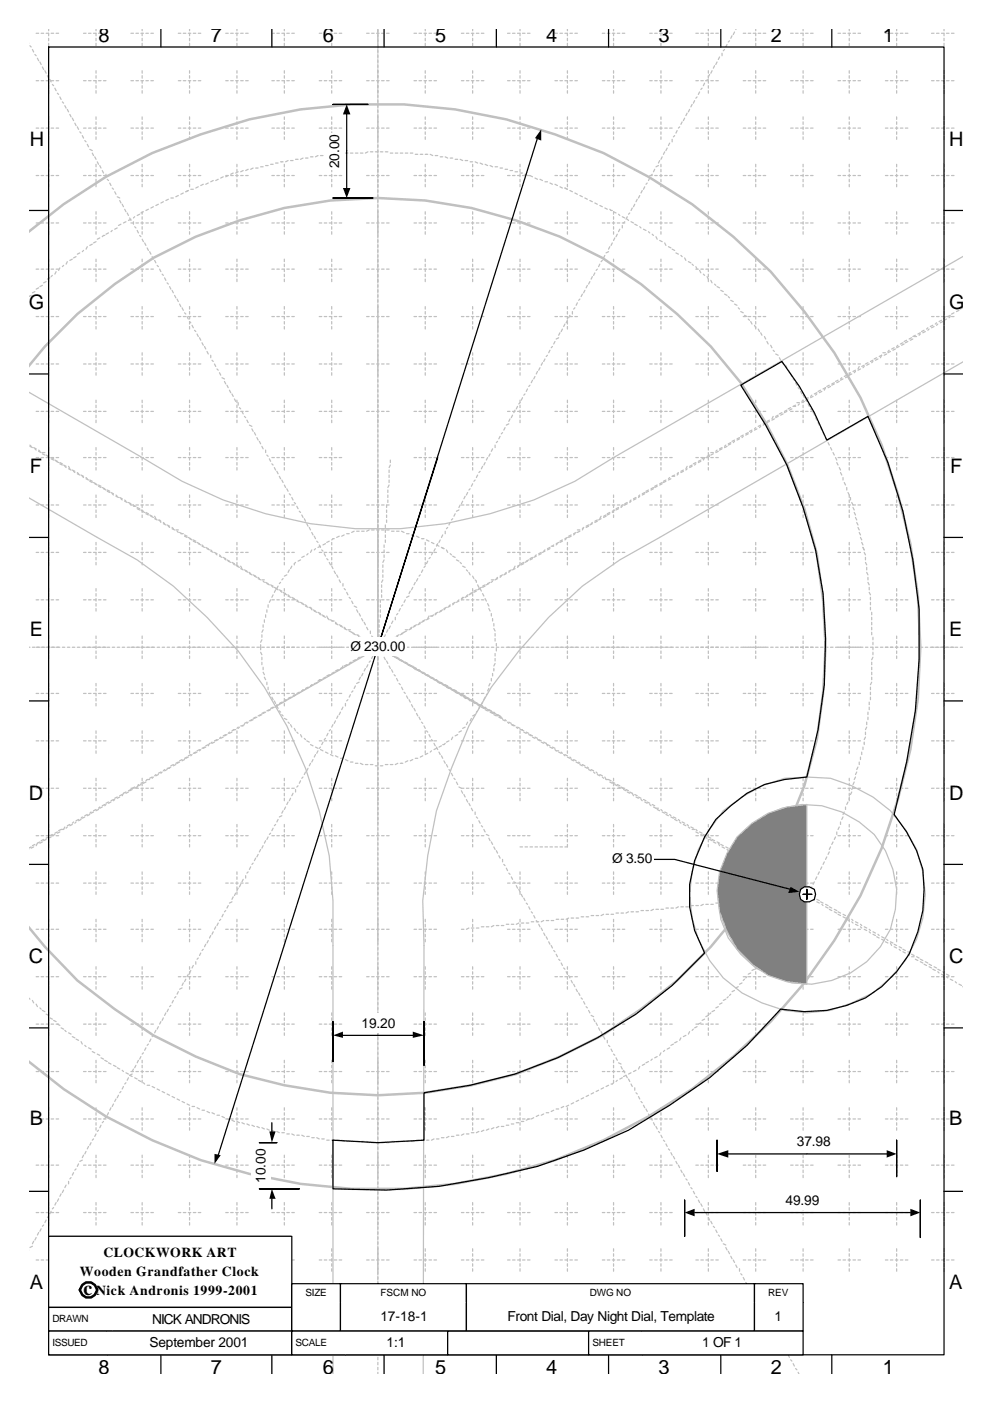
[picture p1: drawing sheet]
<svg xmlns="http://www.w3.org/2000/svg" width="210mm" height="297mm" viewBox="0 0 210 297" stroke-linecap="round" stroke-linejoin="round" font-family="sans-serif">
<defs><g id="words">
<g font-size="4.2">
<text x="20.9" y="8.9">8</text>
<text x="44.7" y="8.9">7</text>
<text x="68.5" y="8.9">6</text>
<text x="92.3" y="8.9">5</text>
<text x="115.9" y="8.9">4</text>
<text x="139.7" y="8.9">3</text>
<text x="163.5" y="8.9">2</text>
<text x="187.3" y="8.9">1</text>
<text x="6.3" y="30.9">H</text>
<text x="201.3" y="30.9">H</text>
<text x="6.1" y="65.5">G</text>
<text x="201.3" y="65.5">G</text>
<text x="6.3" y="100.2">F</text>
<text x="201.6" y="100.2">F</text>
<text x="6.3" y="134.8">E</text>
<text x="201.3" y="134.8">E</text>
<text x="6.1" y="169.5">D</text>
<text x="201.3" y="169.5">D</text>
<text x="6.1" y="204.2">C</text>
<text x="201.3" y="204.2">C</text>
<text x="6.3" y="238.6">B</text>
<text x="201.3" y="238.6">B</text>
<text x="6.3" y="273.2">A</text>
<text x="17.7" y="274.5">c</text>
<text x="201.3" y="273.2">A</text>
<text x="20.9" y="291.2">8</text>
<text x="44.7" y="291.2">7</text>
<text x="68.5" y="291.2">6</text>
<text x="92.3" y="291.2">5</text>
<text x="115.9" y="291.2">4</text>
<text x="139.7" y="291.2">3</text>
<text x="163.5" y="291.2">2</text>
<text x="187.3" y="291.2">1</text>
</g>
<g font-size="2.9">
<text x="72" y="35.6" transform="rotate(-90 72 35.6)">20.00</text>
<text x="74.3" y="138">Ø 230.00</text>
<text x="129.9" y="183">Ø 3.50</text>
<text x="76.7" y="217.9">19.20</text>
<text x="169.1" y="243.1">37.98</text>
<text x="56.4" y="250.7" transform="rotate(-90 56.4 250.7)">10.00</text>
<text x="166.7" y="255.5">49.99</text>
<text x="22" y="266.6">CLOCKWORK ART</text>
<text x="16.9" y="270.6">Wooden Grandfather Clock</text>
<text x="20.4" y="274.5">Nick Andronis 1999-2001</text>
<text x="32.3" y="280.6">NICK ANDRONIS</text>
<text x="80.7" y="280.1">17-18-1</text>
<text x="107.7" y="280.1">Front Dial, Day Night Dial, Template</text>
<text x="164.3" y="280.1">1</text>
<text x="31.7" y="285.7">September 2001</text>
<text x="82" y="285.7">1:1</text>
<text x="149" y="285.7">1 OF 1</text>
</g>
<g font-size="2.1">
<text x="64.8" y="274.8">SIZE</text>
<text x="80.7" y="274.8">FSCM NO</text>
<text x="125.1" y="274.8">DWG NO</text>
<text x="163" y="274.8">REV</text>
<text x="11.1" y="280.4">DRAWN</text>
<text x="11.1" y="285.4">ISSUED</text>
<text x="62.7" y="285.4">SCALE</text>
<text x="125.7" y="285.4">SHEET</text>
</g>
</g></defs>
<g fill="none" stroke="#c0c0c0" stroke-width=".26">
<path d="M6.3 9.7l.3 .3M6.9 10.5l.2 .5M7.4 11.6l.3 .2M7.7 7.1h.5M7.7 17.1h.5M7.9 12.3l.3 .6M8.5 13.1l.2 .6M8.7 7.1h.6M8.7 17.1h.6M9 14.2l.3 .5M9.5 15l.3 .5M9.8 7.1h.5v.5"/>
<path d="M9.8 17.1h.5v.5M10.1 16.1l.2 .5v-.5M10.3 6.2v.3M10.3 8.1v.5M10.3 9.2v.5M10.3 15v.5M10.3 18.2v.5M10.3 19.2v.6M10.6 16.8l.2 .6M10.8 7.1h.6M10.8 17.1h.6M11.1 17.9l.3 .3"/>
<path d="M11.6 18.7l.3 .5M11.9 7.1h.5M11.9 17.1h.5M12.2 19.8l.2 .2M17.7 7.1h.6M17.7 17.1h.6M18.8 7.1h.5M18.8 17.1h.5M19.8 7.1h.6v.5M19.8 17.1h.6v.5M20.4 6.2v.3M20.4 8.1v.5"/>
<path d="M20.4 9.2v.5M20.4 15v.5M20.4 16.1v.5M20.4 18.2v.5M20.4 19.2v.6M20.9 7.1h.5M20.9 17.1h.5M22 7.1h.5M22 17.1h.5M27.8 7.1h.5M27.8 17.1h.5M28.8 7.1h.6"/>
<path d="M28.8 17.1h.6M29.9 7.1h.5M29.9 17.1h.5M30.2 6.2v.3M30.2 7.1v.5M30.2 8.1v.5M30.2 9.2v.5M30.2 15v.5M30.2 16.1v.5M30.2 17.1v.5M30.2 18.2v.5M30.2 19.2v.6"/>
<path d="M31 7.1h.5M31 17.1h.5M32 7.1h.5M32 17.1h.5M37.8 7.1h.6M37.8 17.1h.6M38.9 7.1h.5M38.9 17.1h.5M40 7.1h.5M40 17.1h.5M40.2 6.2v.3M40.2 7.1v.5"/>
<path d="M40.2 8.1v.5M40.2 9.2v.5M40.2 15v.5M40.2 16.1v.5M40.2 17.1v.5M40.2 18.2v.5M40.2 19.2v.6M41 7.1h.5M41 17.1h.5M42.1 7.1h.5M42.1 17.1h.5M47.9 7.1h.5"/>
<path d="M47.9 17.1h.5M48.9 7.1h.6M48.9 17.1h.6M50 7.1h.5M50 17.1h.5M50.3 6.2v.3M50.3 7.1v.5M50.3 8.1v.5M50.3 9.2v.5M50.3 15v.5M50.3 16.1v.5M50.3 17.1v.5"/>
<path d="M50.3 18.2v.5M50.3 19.2v.6M51.1 7.1h.5M51.1 17.1h.5M52.1 7.1h.6M52.1 17.1h.6M57.7 7.1h.5M57.7 17.1h.5M58.7 7.1h.6M58.7 17.1h.6M59.8 7.1h.5v.5M59.8 17.1h.5v.5"/>
<path d="M60.3 6.2v.3M60.3 8.1v.5M60.3 9.2v.5M60.3 15v.5M60.3 16.1v.5M60.3 18.2v.5M60.3 19.2v.6M60.9 7.1h.5M60.9 17.1h.5M61.9 7.1h.5M61.9 17.1h.5M67.7 7.1h.6"/>
<path d="M67.7 17.1h.6M68.8 7.1h.5M68.8 17.1h.5M69.8 7.1h.6v.5M69.8 17.1h.6v.5M70.4 6.2v.3M70.4 8.1v.5M70.4 9.2v.5M70.4 15v.5M70.4 16.1v.5M70.4 18.2v.5M70.4 19.2v.6"/>
<path d="M70.9 7.1h.5M70.9 17.1h.5M72 7.1h.5M72 17.1h.5M77.8 7.1h.5M77.8 17.1h.5M78.8 7.1h.6M78.8 17.1h.6M79.9 7.1h.5M79.9 17.1h.5M80.2 6.2v4M80.2 10.5v.8"/>
<path d="M80.2 11.6v.7M80.2 12.6v.8M80.2 13.7v.8M80.2 14.7v.8M80.2 15.8v.8M80.2 16.8v.8M80.2 17.9v.8M80.2 19v.8M81 7.1h.5M81 17.1h.5M82 7.1h.5M82 17.1h.5"/>
<path d="M87.8 7.1h.6M87.8 17.1h.6M88.9 7.1h.5M88.9 17.1h.5M90 7.1h.5M90 17.1h.5M90.2 6.2v.3M90.2 7.1v.5M90.2 8.1v.5M90.2 9.2v.5M90.2 15v.5M90.2 16.1v.5"/>
<path d="M90.2 17.1v.5M90.2 18.2v.5M90.2 19.2v.6M91 7.1h.5M91 17.1h.5M92.1 7.1h.5M92.1 17.1h.5M97.9 7.1h.5M97.9 17.1h.5M99 7.1h.5M99 17.1h.5M100 7.1h.5"/>
<path d="M100 17.1h.5M100.3 6.2v.3M100.3 7.1v.5M100.3 8.1v.5M100.3 9.2v.5M100.3 15v.5M100.3 16.1v.5M100.3 17.1v.5M100.3 18.2v.5M100.3 19.2v.6M101.1 7.1h.5M101.1 17.1h.5"/>
<path d="M102.1 7.1h.6M102.1 17.1h.6M107.7 7.1h.5M107.7 17.1h.5M108.7 7.1h.6M108.7 17.1h.6M109.8 7.1h.5v.5M109.8 17.1h.5v.5M110.3 6.2v.3M110.3 8.1v.5M110.3 9.2v.5M110.3 15v.5"/>
<path d="M110.3 16.1v.5M110.3 18.2v.5M110.3 19.2v.6M110.9 7.1h.5M110.9 17.1h.5M111.9 7.1h.5M111.9 17.1h.5M117.7 7.1h.6M117.7 17.1h.6M118.8 7.1h.5M118.8 17.1h.5M119.9 7.1h.5v.5"/>
<path d="M119.9 17.1h.5v.5M120.4 6.2v.3M120.4 8.1v.5M120.4 9.2v.5M120.4 15v.5M120.4 16.1v.5M120.4 18.2v.5M120.4 19.2v.6M120.9 7.1h.5M120.9 17.1h.5M122 7.1h.5M122 17.1h.5"/>
<path d="M127.8 7.1h.5M127.8 17.1h.5M128.9 7.1h.5M128.9 17.1h.5M129.9 7.1h.5M129.9 17.1h.5M130.2 6.2v.3M130.2 7.1v.5M130.2 8.1v.5M130.2 9.2v.5M130.2 15v.5M130.2 16.1v.5"/>
<path d="M130.2 17.1v.5M130.2 18.2v.5M130.2 19.2v.6M131 7.1h.5M131 17.1h.5M132 7.1h.6M132 17.1h.6M137.8 7.1h.6M137.8 17.1h.6M138.9 7.1h.5M138.9 17.1h.5M140 7.1h.5"/>
<path d="M140 17.1h.5M140.2 6.2v.3M140.2 7.1v.5M140.2 8.1v.5M140.2 9.2v.5M140.2 15v.5M140.2 16.1v.5M140.2 17.1v.5M140.2 18.2v.5M140.2 19.2v.6M141 7.1h.6M141 17.1h.6"/>
<path d="M142.1 7.1h.5M142.1 17.1h.5M147.6 7.1h.6M147.6 17.1h.6M148.4 19.5l-.2 .5M148.7 7.1h.5M148.7 17.1h.5M149 18.7l-.3 .3M149.5 17.6l-.3 .6M149.8 7.1h.5v.5M150.3 6.2v.3M150.3 8.1v.5"/>
<path d="M150.3 9.2v.5M150.3 15v.5M150.3 16.1v.5M150.3 16.8l-.5 .3h.5v.5M150.3 18.2v.5M150.3 19.2v.6M150.5 15.8l-.2 .5M150.8 7.1h.5M150.8 17.1h.5M151.1 15l-.3 .5M151.6 13.9l-.3 .6M151.9 7.1h.5"/>
<path d="M151.9 17.1h.5M152.1 13.1l-.2 .6M152.7 12.1l-.3 .5M153.2 11.3v.5M153.7 10.5l-.2 .3M154.3 9.4l-.3 .6M154.8 8.6l-.3 .3M155.3 7.6l-.3 .5M155.8 6.8l-.2 .5M156.1 6.2v.1M157.7 7.1h.5M157.7 17.1h.5"/>
<path d="M158.7 7.1h.6M158.7 17.1h.6M159.8 7.1h.5v.5M159.8 17.1h.5v.5M160.3 6.2v.3M160.3 8.1v.5M160.3 9.2v.5M160.3 15v.5M160.3 16.1v.5M160.3 18.2v.5M160.3 19.2v.6M160.9 7.1h.5"/>
<path d="M160.9 17.1h.5M161.9 7.1h.6M161.9 17.1h.6M167.7 7.1h.6M167.7 17.1h.6M168.8 7.1h.5M168.8 17.1h.5M169.9 7.1h.5v.5M169.9 17.1h.5v.5M170.4 6.2v.3M170.4 8.1v.5M170.4 9.2v.5"/>
<path d="M170.4 15v.5M170.4 16.1v.5M170.4 18.2v.5M170.4 19.2v.6M170.9 7.1h.5M170.9 17.1h.5M172 7.1h.5M172 17.1h.5M177.8 7.1h.5M177.8 17.1h.5M178.9 7.1h.5M178.9 17.1h.5"/>
<path d="M179.9 7.1h.5M179.9 17.1h.5M180.2 6.2v.3M180.2 7.1v.5M180.2 8.1v.5M180.2 9.2v.5M180.2 15v.5M180.2 16.1v.5M180.2 17.1v.5M180.2 18.2v.5M180.2 19.2v.6M181 7.1h.5"/>
<path d="M181 17.1h.5M182 7.1h.6M182 17.1h.6M187.9 7.1h.5M187.9 17.1h.5M188.9 7.1h.5M188.9 17.1h.5M190 7.1h.5M190 17.1h.5M190.2 6.2v.3M190.2 7.1v.5M190.2 8.1v.5"/>
<path d="M190.2 9.2v.5M190.2 15v.5M190.2 16.1v.5M190.2 17.1v.5M190.2 18.2v.5M190.2 19.2v.6M191 7.1h.6M191 17.1h.6M192.1 7.1h.5M192.1 17.1h.5M197.6 7.1h.6M197.6 17.1h.6"/>
<path d="M198.7 7.1h.5M198.7 17.1h.5M199.8 7.1h.5v.5M199.8 17.1h.5v.5M200.3 6.2v.3M200.3 8.1v.5M200.3 9.2v.5M200.3 15v.5M200.3 16.1v.5M200.3 18.2v.5M200.3 19.2v.6M200.8 7.1h.5"/>
<path d="M200.8 17.1h.5M201.9 7.1h.5M201.9 17.1h.5M7.7 27.2h.5M7.7 37.2h.5M8.7 27.2h.6M8.7 37.2h.6M9.8 27.2h.5M9.8 37.2h.5M10.3 24.8v.5M10.3 25.8v.6M10.3 26.9v.5"/>
<path d="M10.3 28v.5M10.3 29v.5M10.3 34.8v.6M10.3 35.9v.5M10.3 37v.5M10.3 38v.5M10.3 39.1v.5M10.8 27.2h.6M10.8 37.2h.6M11.9 27.2h.5M11.9 37.2h.5M12.7 20.5l.3 .6"/>
<path d="M13.2 21.6l.3 .3M13.8 22.4l.2 .5M14.3 23.2l.3 .5M14.8 24.3l.3 .5M15.3 25l.3 .6M15.9 26.1l.2 .5M16.4 26.9l.3 .5M16.9 28l.3 .2M17.5 28.8l.2 .5M17.7 27.2h.6M17.7 37.2h.6M18 29.8l.3 .3"/>
<path d="M18.5 30.6l.3 .5M18.8 27.2h.5M18.8 37.2h.5M19 31.7l.6 .2M19.6 32.5l.2 .5M19.8 27.2h.6M19.8 37.2h.6M20.1 33.2l.3 .6M20.4 24.8v.5M20.4 25.8v.6M20.4 26.9v.5M20.4 28v.5"/>
<path d="M20.4 29v.5M20.4 34.8v.6M20.4 35.9v.5M20.4 37v.5M20.4 38v.5M20.4 39.1v.5M20.6 34.3l.3 .5M20.9 27.2h.5M20.9 37.2h.5M21.2 35.1l.2 .5M21.7 36.2l.3 .5M22 27.2h.5"/>
<path d="M22 37.2h.5M22.5 37v.5M22.8 38l.2 .3M23.3 38.8l.2 .5M23.8 39.9l.3 .2M27.8 27.2h.5M27.8 37.2h.5M28.8 27.2h.6M28.8 37.2h.6M29.9 27.2h.5M29.9 37.2h.5M30.2 24.8v.5"/>
<path d="M30.2 25.8v.6M30.2 26.9v.5M30.2 28v.5M30.2 29v.5M30.2 34.8v.6M30.2 35.9v.5M30.2 37v.5M30.2 38v.5M30.2 39.1v.5M31 27.2h.5M31 37.2h.5M32 27.2h.5"/>
<path d="M32 37.2h.5M37.8 27.2h.6M37.8 37.2h.6M38.9 27.2h.5M38.9 37.2h.5M40 27.2h.5M40 37.2h.5M40.2 24.8v.5M40.2 25.8v.6M40.2 26.9v.5M40.2 28v.5M40.2 29v.5"/>
<path d="M40.2 34.8v.6M40.2 35.9v.5M40.2 37v.5M40.2 38v.5M40.2 39.1v.5M41 27.2h.5M41 37.2h.5M42.1 27.2h.5M42.1 37.2h.5M42.1 39.6l-.6 .3M43.1 39.1l-.5 .2M44.2 38.8l-.5 .3"/>
<path d="M45.2 38.3l-.5 .2M46.3 38l-.5 .3M47.4 37.5l-.6 .2M47.9 27.2h.5M47.9 37.2h.5l-.5 .3M48.9 27.2h.6M48.9 37.2h.6M49.5 36.7l-.6 .3M50 27.2h.5M50 37.2h.5M50.3 24.8v.5M50.3 25.8v.6"/>
<path d="M50.3 26.9v.5M50.3 28v.5M50.3 29v.5M50.3 34.8v.6M50.3 35.9v.5M50.3 37v.5M50.3 38v.5M50.3 39.1v.5M50.5 36.4l-.5 .3M51.1 27.2h.5M51.1 37.2h.5M51.6 36.2l-.5 .2"/>
<path d="M52.1 27.2h.6M52.1 37.2h.6M52.7 35.9l-.6 .3M53.7 35.6l-.5 .3M54.2 35.6h.6M55.3 35.4h.5M56.4 35.1h.5M57.4 34.8h.5M57.7 27.2h.5M57.7 37.2h.5M58.5 34.6h.5M58.7 27.2h.6"/>
<path d="M58.7 37.2h.6M59.5 34.3h.6M59.8 27.2h.5M59.8 37.2h.5M60.3 24.8v.5M60.3 25.8v.6M60.3 26.9v.5M60.3 28v.5M60.3 29v.5M60.3 34.8v.6M60.3 35.9v.5M60.3 37v.5"/>
<path d="M60.3 38v.5M60.3 39.1v.5M60.9 27.2h.5M60.9 37.2h.5M61.1 34l-.5 .3M61.6 34h.6M61.9 27.2h.5M61.9 37.2h.5M62.7 33.8h.5M64.3 33.5l-.5 .3M64.8 33.5h.6M65.9 33.2h.5"/>
<path d="M67.5 33l-.6 .2M67.7 27.2h.6M67.7 37.2h.6M68 33h.5M68.8 27.2h.5M68.8 37.2h.5M69.1 32.7h.5M69.8 27.2h.6M69.8 37.2h.6M70.1 32.7h.5M70.4 24.8v.5M70.4 25.8v.6"/>
<path d="M70.4 26.9v.5M70.4 28v.5M70.4 29v.5M70.4 34.8v.6M70.4 35.9v.5M70.4 37v.5M70.4 38v.5M70.4 39.1v.5M70.9 27.2h.5M70.9 37.2h.5M71.2 32.7h.5M72 27.2h.5"/>
<path d="M72 37.2h.5M72.8 32.5l-.6 .2M73.3 32.5h.5M74.3 32.5h.6M75.4 32.5h.5M76.5 32.5h.5M77.8 27.2h.5M77.8 37.2h.5M78.1 32.2l-.6 .3M78.6 32.2h.5M78.8 27.2h.6M78.8 37.2h.6"/>
<path d="M79.6 32.2h.6M79.9 27.2h.5M79.9 37.2h.5M80.2 20v.8M80.2 21.1v.8M80.2 22.1v.8M80.2 23.2v.8M80.2 24.3v6M80.2 30.6v.8M80.2 31.7v.8M80.2 32.7v.8M80.2 33.8v.8"/>
<path d="M80.2 34.8v.8M80.2 35.9v.8M80.2 37v.7M80.2 38v.8M80.2 39.1v.8M80.7 32.2h.5M81 27.2h.5M81 37.2h.5M81.8 32.2h.5M82 27.2h.5M82 37.2h.5M82.8 32.5h.5"/>
<path d="M83.9 32.5h.5M84.9 32.5h.6M86 32.5h.5M87 32.5h.6M87.8 27.2h.6M87.8 37.2h.6M88.1 32.7h.5M88.9 27.2h.5M88.9 37.2h.5M89.2 32.7h.5M90 27.2h.5M90 37.2h.5"/>
<path d="M90.2 24.8v.5M90.2 25.8v.6M90.2 26.9v.5M90.2 28v.5M90.2 29v.5M90.2 34.8v.6M90.2 35.9v.5M90.2 37v.5M90.2 38v.5M90.2 39.1v.5M90.2 32.7h.6M91 27.2h.5"/>
<path d="M91 37.2h.5M91.3 32.7l.5 .3M92.1 27.2h.5M92.1 37.2h.5M92.3 33h.6M93.4 33.2h.5M94.5 33.2l.5 .3M95.5 33.5h.5M96.6 33.8h.5M97.6 33.8l.6 .2M97.9 27.2h.5M97.9 37.2h.5"/>
<path d="M98.7 34h.5M99 27.2h.5M99 37.2h.5M99.7 34.3h.6M100 27.2h.5M100 37.2h.5M100.3 24.8v.5M100.3 25.8v.6M100.3 26.9v.5M100.3 28v.5M100.3 29v.5M100.3 34.8v.6"/>
<path d="M100.3 35.9v.5M100.3 37v.5M100.3 38v.5M100.3 39.1v.5M100.8 34.3l.5 .3M101.1 27.2h.5M101.1 37.2h.5M101.9 34.6l.5 .2M102.1 27.2h.6M102.1 37.2h.6M102.9 34.8l.6 .3M104 35.1l.5 .3"/>
<path d="M105 35.4h.6M106.1 35.6h.5M107.2 35.9h.5M107.7 27.2h.5M107.7 37.2h.5M108.2 36.2h.5M108.7 27.2h.6M108.7 37.2h.6M109.3 36.4h.5M109.8 27.2h.5M109.8 37.2h.5M110.3 24.8v.5"/>
<path d="M110.3 25.8v.6M110.3 26.9v.5M110.3 28v.5M110.3 29v.5M110.3 34.8v.6M110.3 35.9v.5M110.3 37v.5M110.3 38v.5M110.3 39.1v.5M110.3 36.7h.6M110.9 27.2h.5M110.9 37.2h.5"/>
<path d="M111.4 37l1.6 .5M111.9 27.2h.5M113.5 37.7l.5 .3M114.6 38l.5 .3M115.6 38.5h.6M116.7 38.8l.5 .3M117.7 27.2h.6M117.7 37.2h.6M117.7 39.1l.6 .2M118.8 27.2h.5M118.8 37.2h.5M118.8 39.6l.5 .3"/>
<path d="M119.9 27.2h.5M119.9 37.2h.5M119.9 39.9l.5 .2M120.4 24.8v.5M120.4 25.8v.6M120.4 26.9v.5M120.4 28v.5M120.4 29v.5M120.4 34.8v.6M120.4 35.9v.5M120.4 37v.5M120.4 38v.5"/>
<path d="M120.4 39.1v.5M120.9 27.2h.5M120.9 37.2h.5M122 27.2h.5M122 37.2h.5M127.8 27.2h.5M127.8 37.2h.5M128.9 27.2h.5M128.9 37.2h.5M129.9 27.2h.5M129.9 37.2h.5M130.2 24.8v.5"/>
<path d="M130.2 25.8v.6M130.2 26.9v.5M130.2 28v.5M130.2 29v.5M130.2 34.8v.6M130.2 35.9v.5M130.2 37v.5M130.2 38v.5M130.2 39.1v.5M131 27.2h.5M131 37.2h.5M132 27.2h.6"/>
<path d="M132 37.2h.6M136.8 39.6l-.3 .5M137.3 38.8l-.2 .3M137.8 27.2h.6M137.8 37.2h.6M137.8 37.7l-.2 .6M138.4 37l-.3 .2M138.9 27.2h.5M138.9 37.2h.5M138.9 35.9l-.3 .5M139.7 35.1l-.5 .3M140 27.2h.5"/>
<path d="M140 37.2h.5M140 34l-.3 .6M140.2 24.8v.5M140.2 25.8v.6M140.2 26.9v.5M140.2 28v.5M140.2 29v.5M140.2 34.8v.6M140.2 35.9v.5M140.2 37v.5M140.2 38v.5M140.2 39.1v.5"/>
<path d="M140.5 33.2l-.3 .6M141 27.2h.6M141 37.2h.6M141 32.2l-.2 .5M141.6 31.4l-.3 .5M142.1 27.2h.5M142.1 37.2h.5M142.1 30.3l-.3 .6M142.6 29.5v.6M143.1 28.8l-.2 .2M143.7 27.7l-.3 .5M144.2 26.9l-.3 .3"/>
<path d="M144.7 25.8l-.2 .6M145.3 25l-.3 .6M145.8 24l-.3 .5M146.3 23.2l-.3 .5M146.8 22.1l-.2 .6M147.4 21.3l-.3 .6M147.6 27.2h.6M147.6 37.2h.6M147.9 20.5l-.3 .3M148.7 27.2h.5M148.7 37.2h.5M149.8 27.2h.5"/>
<path d="M149.8 37.2h.5M150.3 24.8v.5M150.3 25.8v.6M150.3 26.9v.5M150.3 28v.5M150.3 29v.5M150.3 34.8v.6M150.3 35.9v.5M150.3 37v.5M150.3 38v.5M150.3 39.1v.5M150.8 27.2h.5"/>
<path d="M150.8 37.2h.5M151.9 27.2h.5M151.9 37.2h.5M157.7 27.2h.5M157.7 37.2h.5M158.7 27.2h.6M158.7 37.2h.6M159.8 27.2h.5M159.8 37.2h.5M160.3 24.8v.5M160.3 25.8v.6M160.3 26.9v.5"/>
<path d="M160.3 28v.5M160.3 29v.5M160.3 34.8v.6M160.3 35.9v.5M160.3 37v.5M160.3 38v.5M160.3 39.1v.5M160.9 27.2h.5M160.9 37.2h.5M161.9 27.2h.6M161.9 37.2h.6M167.7 27.2h.6"/>
<path d="M167.7 37.2h.6M168.8 27.2h.5M168.8 37.2h.5M169.9 27.2h.5M169.9 37.2h.5M170.4 24.8v.5M170.4 25.8v.6M170.4 26.9v.5M170.4 28v.5M170.4 29v.5M170.4 34.8v.6M170.4 35.9v.5"/>
<path d="M170.4 37v.5M170.4 38v.5M170.4 39.1v.5M170.9 27.2h.5M170.9 37.2h.5M172 27.2h.5M172 37.2h.5M177.8 27.2h.5M177.8 37.2h.5M178.9 27.2h.5M178.9 37.2h.5M179.9 27.2h.5"/>
<path d="M179.9 37.2h.5M180.2 24.8v.5M180.2 25.8v.6M180.2 26.9v.5M180.2 28v.5M180.2 29v.5M180.2 34.8v.6M180.2 35.9v.5M180.2 37v.5M180.2 38v.5M180.2 39.1v.5M181 27.2h.5"/>
<path d="M181 37.2h.5M182 27.2h.6M182 37.2h.6M187.9 27.2h.5M187.9 37.2h.5M188.9 27.2h.5M188.9 37.2h.5M190 27.2h.5M190 37.2h.5M190.2 24.8v.5M190.2 25.8v.6M190.2 26.9v.5"/>
<path d="M190.2 28v.5M190.2 29v.5M190.2 34.8v.6M190.2 35.9v.5M190.2 37v.5M190.2 38v.5M190.2 39.1v.5M191 27.2h.6M191 37.2h.6M192.1 27.2h.5M192.1 37.2h.5M197.6 27.2h.6"/>
<path d="M197.6 37.2h.6M198.7 27.2h.5M198.7 37.2h.5M199.8 27.2h.5M199.8 37.2h.5M200.3 24.8v.5M200.3 25.8v.6M200.3 26.9v.5M200.3 28v.5M200.3 29v.5M200.3 34.8v.6M200.3 35.9v.5"/>
<path d="M200.3 37v.5M200.3 38v.5M200.3 39.1v.5M200.8 27.2h.5M200.8 37.2h.5M201.9 27.2h.5M201.9 37.2h.5M7.7 47.3h.5M7.7 57.1h.5M8.7 47.3h.6M8.7 57.1h.6M9.8 57.1h.5v.5"/>
<path d="M9.8 47.3h.5M9.8 59.7l-.5 .3M10.3 44.9v.5M10.3 45.9v.6M10.3 47v.5M10.3 48.1v.5M10.3 49.1v.6M10.3 54.9v.6M10.3 56v.5M10.3 58.1v.5M10.3 59.2v.5M10.6 58.9l-.5 .3"/>
<path d="M10.8 47.3h.6M10.8 57.1h.6M11.1 58.4l-.3 .2M11.9 47.3h.5M11.9 57.1h.5M11.9 57.6l-.3 .5M12.7 56.8l-.3 .5M13.5 56.3l-.3 .2M14.3 55.5l-.3 .5M15.3 54.9l-.5 .3M16.1 54.4l-.5 .3M16.9 53.6l-.5 .3"/>
<path d="M17.7 47.3h.6M17.7 57.1h.6M17.7 53.1l-.2 .3M18.5 52.3l-.2 .5M18.8 47.3h.5M18.8 57.1h.5M19.6 51.8l-.6 .2M19.8 57.1h.6v.5M19.8 47.3h.6M20.4 44.9v.5M20.4 45.9v.6M20.4 47v.5"/>
<path d="M20.4 48.1v.5M20.4 49.1v.6M20.4 54.9v.6M20.4 56v.5M20.4 58.1v.5M20.4 59.2v.5M20.4 51.2l-.6 .3M20.9 47.3h.5M20.9 57.1h.5M21.2 50.4l-.6 .3M22 47.3h.5M22 57.1h.5"/>
<path d="M22.2 49.9h-.2l-.3 .3M23 49.4l-.5 .3M23.8 48.9l-.3 .2M24.3 40.7l.3 .5M24.9 48.3l-.6 .3M24.9 41.7l.5 .3M25.4 42.5l.3 .5M25.7 47.5l-.6 .3M25.9 43.3l.3 .5M26.5 44.4l.2 .5M26.7 47l-.5 .3M27 45.2l.3 .5"/>
<path d="M27.5 46.2l.3 .5M27.8 47.3h.5M27.8 57.1h.5M27.8 46.5l-.5 .2M28.3 47v.5M28.6 45.9l-.3 .3M28.6 48.1l.2 .2M28.8 47.3h.6M28.8 57.1h.6M29.1 48.9l.3 .5M29.6 45.4l-.5 .3M29.6 49.9l.3 .3"/>
<path d="M29.9 47.3h.5M29.9 57.1h.5M30.2 44.9v.5M30.2 45.9v.6M30.2 47v.5M30.2 48.1v.5M30.2 49.1v.6M30.2 54.9v.6M30.2 56v.5M30.2 57.1v.5M30.2 58.1v.5M30.2 59.2v.5"/>
<path d="M30.2 50.7l.2 .5M30.4 44.9l-.5 .3M30.7 51.5l.3 .5M31 47.3h.5M31 57.1h.5M31.2 52.6l.3 .5M31.5 44.4l-.5 .2M31.7 53.4l.3 .5M32 47.3h.5M32 57.1h.5M32.3 54.4l.2 .5M32.5 43.8l-.5 .3"/>
<path d="M32.8 55.2l.3 .5M33.3 56.3l.3 .2M33.6 43.3l-.5 .3M33.9 57.1l.2 .5M34.4 58.1l.3 .3M34.7 42.8l-.6 .2M34.9 58.9l.3 .5M35.5 60l.2 .2M35.7 42.2l-.5 .3M36.2 42h.6M37.8 47.3h.6M37.8 57.1h.6"/>
<path d="M37.8 41.5l-.5 .2M38.9 47.3h.5M38.9 57.1h.5M38.9 40.9l-.5 .3M40 47.3h.5M40 57.1h.5M40 40.4l-.6 .3M40.2 44.9v.5M40.2 45.9v.6M40.2 47v.5M40.2 48.1v.5M40.2 49.1v.6"/>
<path d="M40.2 54.9v.6M40.2 56v.5M40.2 57.1v.5M40.2 58.1v.5M40.2 59.2v.5M40.5 40.1h.5M41 47.3h.5M41 57.1h.5M42.1 47.3h.5M42.1 57.1h.5M47.9 47.3h.5M47.9 57.1h.5"/>
<path d="M48.9 47.3h.6M48.9 57.1h.6M50 47.3h.5M50 57.1h.5M50.3 44.9v.5M50.3 45.9v.6M50.3 47v.5M50.3 48.1v.5M50.3 49.1v.6M50.3 54.9v.6M50.3 56v.5M50.3 57.1v.5"/>
<path d="M50.3 58.1v.5M50.3 59.2v.5M51.1 47.3h.5M51.1 57.1h.5M52.1 47.3h.6M52.1 57.1h.6M57.7 47.3h.5M57.7 57.1h.5M58.7 47.3h.6M58.7 57.1h.6M59.8 57.1h.5v.5M59.8 47.3h.5"/>
<path d="M60.3 44.9v.5M60.3 45.9v.6M60.3 47v.5M60.3 48.1v.5M60.3 49.1v.6M60.3 54.9v.6M60.3 56v.5M60.3 58.1v.5M60.3 59.2v.5M60.9 47.3h.5M60.9 57.1h.5M61.9 47.3h.5"/>
<path d="M61.9 57.1h.5M67.7 47.3h.6M67.7 57.1h.6M68.8 47.3h.5M68.8 57.1h.5M69.8 57.1h.6v.5M69.8 47.3h.6M70.4 44.9v.5M70.4 45.9v.6M70.4 47v.5M70.4 48.1v.5M70.4 49.1v.6"/>
<path d="M70.4 54.9v.6M70.4 56v.5M70.4 58.1v.5M70.4 59.2v.5M70.9 47.3h.5M70.9 57.1h.5M72 47.3h.5M72 57.1h.5M77.8 47.3h.5M77.8 57.1h.5M78.8 47.3h.6M78.8 57.1h.6"/>
<path d="M79.9 47.3h.5M79.9 57.1h.5M80.2 40.1v.8M80.2 41.2v.8M80.2 42.2v.8M80.2 43.3v.8M80.2 44.4v6M80.2 50.7v.8M80.2 51.8v.8M80.2 52.8v.8M80.2 53.9v.8M80.2 54.9v.8"/>
<path d="M80.2 56v.8M80.2 57.1v.8M80.2 58.1v.8M80.2 59.2v.8M81 47.3h.5M81 57.1h.5M82 47.3h.5M82 57.1h.5M87.8 47.3h.6M87.8 57.1h.6M88.9 47.3h.5M88.9 57.1h.5"/>
<path d="M90 47.3h.5M90 57.1h.5M90.2 44.9v.5M90.2 45.9v.6M90.2 47v.5M90.2 48.1v.5M90.2 49.1v.6M90.2 54.9v.6M90.2 56v.5M90.2 57.1v.5M90.2 58.1v.5M90.2 59.2v.5"/>
<path d="M91 47.3h.5M91 57.1h.5M92.1 47.3h.5M92.1 57.1h.5M97.9 47.3h.5M97.9 57.1h.5M99 47.3h.5M99 57.1h.5M100 47.3h.5M100 57.1h.5M100.3 44.9v.5M100.3 45.9v.6"/>
<path d="M100.3 47v.5M100.3 48.1v.5M100.3 49.1v.6M100.3 54.9v.6M100.3 56v.5M100.3 57.1v.5M100.3 58.1v.5M100.3 59.2v.5M101.1 47.3h.5M101.1 57.1h.5M102.1 47.3h.6M102.1 57.1h.6"/>
<path d="M107.7 47.3h.5M107.7 57.1h.5M108.7 47.3h.6M108.7 57.1h.6M109.8 57.1h.5v.5M109.8 47.3h.5M110.3 44.9v.5M110.3 45.9v.6M110.3 47v.5M110.3 48.1v.5M110.3 49.1v.6M110.3 54.9v.6"/>
<path d="M110.3 56v.5M110.3 58.1v.5M110.3 59.2v.5M110.9 47.3h.5M110.9 57.1h.5M111.9 47.3h.5M111.9 57.1h.5M117.7 47.3h.6M117.7 57.1h.6M118.8 47.3h.5M118.8 57.1h.5M119.9 57.1h.5v.5"/>
<path d="M119.9 47.3h.5M120.4 44.9v.5M120.4 45.9v.6M120.4 47v.5M120.4 48.1v.5M120.4 49.1v.6M120.4 54.9v.6M120.4 56v.5M120.4 58.1v.5M120.4 59.2v.5M120.9 47.3h.5M120.9 57.1h.5"/>
<path d="M120.9 40.4l.5 .3M122 47.3h.5M122 57.1h.5M122 40.9l.5 .3M123 41.5l.6 .2M124.1 42l.5 .2M125.1 42.5l.6 .3M125.1 59.7l-.2 .5M125.7 58.6l-.3 .6M126.2 43l.5 .3M126.2 57.9l-.3 .5M126.7 57.1l-.2 .2"/>
<path d="M127.3 43.6l.5 .2M127.3 56l-.3 .5M127.8 47.3h.5M127.8 57.1h.5M127.8 55.2l-.3 .3M128.3 44.1l.6 .3M128.3 54.2l-.2 .5M128.9 47.3h.5M128.9 57.1h.5M129.1 53.4l-.5 .2M129.4 44.4l.2 .2h.3M129.4 52.3l-.3 .5"/>
<path d="M129.9 47.3h.5M129.9 57.1h.5M129.9 51.5l-.3 .5M130.2 45.9v.6M130.2 47v.5M130.2 48.1v.5M130.2 49.1v.6M130.2 54.9v.6M130.2 56v.5M130.2 57.1v.5M130.2 58.1v.5M130.2 59.2v.5"/>
<path d="M130.4 50.4l-.2 .6M130.7 45.2l-.5-.3v.5M131 47.3h.5M131 57.1h.5M131 49.7l-.3 .5M131.2 45.4l.3 .3M131.5 48.6l-.3 .5M132 47.3h.6M132 57.1h.6M132 45.9l.6 .3M132 47.8v.5M132.6 47l-.3 .3"/>
<path d="M133.1 46.5l.2 .2M133.1 45.9l-.3 .6M133.6 45.2l-.3 .2M133.9 47l.5 .3M134.1 44.1l-.2 .5M134.7 47.5l.5 .3M134.7 43.3l-.3 .5M135.2 42.2l-.3 .6M135.7 48.1l.3 .2M135.7 41.5l-.2 .5M136.3 40.4l-.3 .5M136.5 48.6l.6 .3"/>
<path d="M137.6 49.1l.2 .3M137.8 47.3h.6M137.8 57.1h.6M138.4 49.7l.2 .2M138.9 47.3h.5M138.9 57.1h.5M139.2 50.2l.2 .5M140 47.3h.5M140 57.1h.5M140 51l.5 .2M140.2 44.9v.5M140.2 45.9v.6"/>
<path d="M140.2 47v.5M140.2 48.1v.5M140.2 49.1v.6M140.2 54.9v.6M140.2 56v.5M140.2 57.1v.5M140.2 58.1v.5M140.2 59.2v.5M141 47.3h.6M141 57.1h.6M141 51.5l.3 .5M141.8 52.3l.5 .3"/>
<path d="M142.1 47.3h.5M142.1 57.1h.5M142.6 52.8l.5 .3M143.4 53.6l.5 .3M144.5 54.2l.2 .2M145.3 54.7l.2 .5M146 55.5l.6 .2M146.8 56l.3 .3M147.6 47.3h.6M147.6 57.1h.6M147.6 56.5l.3 .6M148.4 57.3l.3 .6"/>
<path d="M148.7 47.3h.5M148.7 57.1h.5M149.2 58.1l.3 .3M149.8 57.1h.5v.5M149.8 47.3h.5M150 58.6l.3 .6v.5M150.3 44.9v.5M150.3 45.9v.6M150.3 47v.5M150.3 48.1v.5M150.3 49.1v.6M150.3 54.9v.6"/>
<path d="M150.3 56v.5M150.3 58.1v.5M150.8 47.3h.5M150.8 57.1h.5M150.8 59.4l.3 .6M151.9 47.3h.5M151.9 57.1h.5M157.7 47.3h.5M157.7 57.1h.5M158.7 47.3h.6M158.7 57.1h.6M159.8 57.1h.5v.5"/>
<path d="M159.8 47.3h.5M160.3 44.9v.5M160.3 45.9v.6M160.3 47v.5M160.3 48.1v.5M160.3 49.1v.6M160.3 54.9v.6M160.3 56v.5M160.3 58.1v.5M160.3 59.2v.5M160.9 47.3h.5M160.9 57.1h.5"/>
<path d="M161.9 47.3h.6M161.9 57.1h.6M167.7 47.3h.6M167.7 57.1h.6M168.8 47.3h.5M168.8 57.1h.5M169.9 57.1h.5v.5M169.9 47.3h.5M170.4 44.9v.5M170.4 45.9v.6M170.4 47v.5M170.4 48.1v.5"/>
<path d="M170.4 49.1v.6M170.4 54.9v.6M170.4 56v.5M170.4 58.1v.5M170.4 59.2v.5M170.9 47.3h.5M170.9 57.1h.5M172 47.3h.5M172 57.1h.5M177.8 47.3h.5M177.8 57.1h.5M178.9 47.3h.5"/>
<path d="M178.9 57.1h.5M179.9 47.3h.5M179.9 57.1h.5M180.2 44.9v.5M180.2 45.9v.6M180.2 47v.5M180.2 48.1v.5M180.2 49.1v.6M180.2 54.9v.6M180.2 56v.5M180.2 57.1v.5M180.2 58.1v.5"/>
<path d="M180.2 59.2v.5M181 47.3h.5M181 57.1h.5M182 47.3h.6M182 57.1h.6M187.9 47.3h.5M187.9 57.1h.5M188.9 47.3h.5M188.9 57.1h.5M190 47.3h.5M190 57.1h.5M190.2 44.9v.5"/>
<path d="M190.2 45.9v.6M190.2 47v.5M190.2 48.1v.5M190.2 49.1v.6M190.2 54.9v.6M190.2 56v.5M190.2 57.1v.5M190.2 58.1v.5M190.2 59.2v.5M191 47.3h.6M191 57.1h.6M192.1 47.3h.5"/>
<path d="M192.1 57.1h.5M197.6 47.3h.6M197.6 57.1h.6M198.7 47.3h.5M198.7 57.1h.5M199.8 57.1h.5v.5M199.8 47.3h.5M200.3 44.9v.5M200.3 45.9v.6M200.3 47v.5M200.3 48.1v.5M200.3 49.1v.6"/>
<path d="M200.3 54.9v.6M200.3 56v.5M200.3 58.1v.5M200.3 59.2v.5M200.8 47.3h.5M200.8 57.1h.5M201.9 47.3h.5M201.9 57.1h.5M6.6 62.6l-.3 .2M7.4 61.8l-.5 .3M7.7 67.1h.5M7.7 77.2h.5"/>
<path d="M8.2 61l-.5 .3M8.7 67.1h.6M8.7 77.2h.6M9 60.5l-.5 .3M9.8 67.1h.5v.5M9.8 77.2h.5M10.3 65v.5M10.3 66.1v.5M10.3 68.2v.5M10.3 69.2v.6M10.3 74.8v.5M10.3 75.8v.6"/>
<path d="M10.3 76.9v.5M10.3 78v.5M10.3 79v.6M10.8 67.1h.6M10.8 77.2h.6M11.9 67.1h.5M11.9 77.2h.5M17.7 67.1h.6M17.7 77.2h.6M18.8 67.1h.5M18.8 77.2h.5M19.8 67.1h.6v.5"/>
<path d="M19.8 77.2h.6M20.4 65v.5M20.4 66.1v.5M20.4 68.2v.5M20.4 69.2v.6M20.4 74.8v.5M20.4 75.8v.6M20.4 76.9v.5M20.4 78v.5M20.4 79v.6M20.9 67.1h.5M20.9 77.2h.5"/>
<path d="M22 67.1h.5M22 77.2h.5M27.8 67.1h.5M27.8 77.2h.5M28.8 67.1h.6M28.8 77.2h.6M29.9 67.1h.5M29.9 77.2h.5M30.2 65v.5M30.2 66.1v.5M30.2 67.1v.5M30.2 68.2v.5"/>
<path d="M30.2 69.2v.6M30.2 74.8v.5M30.2 75.8v.6M30.2 76.9v.5M30.2 78v.5M30.2 79v.6M31 67.1h.5M31 77.2h.5M32 67.1h.5M32 77.2h.5M36 60.8l.2 .5M36.5 61.6l.3 .5"/>
<path d="M37 62.6l.3 .5M37.6 63.4l.2 .5M37.8 67.1h.6M37.8 77.2h.6M38.1 64.5l.3 .5M38.6 65.3l.3 .5M38.9 67.1h.5M38.9 77.2h.5M39.2 66.3l.2 .3M39.7 67.1l.3 .5M40 67.1h.5M40 77.2h.5"/>
<path d="M40.2 65v.5M40.2 66.1v.5M40.2 67.1v.5M40.2 69.2v.6M40.2 74.8v.5M40.2 75.8v.6M40.2 76.9v.5M40.2 78v.5M40.2 79v.6M40.5 68.4l-.3-.2v.5M40.7 69l.3 .5M41 67.1h.5"/>
<path d="M41 77.2h.5M41.3 70l.2 .3M41.8 70.8l.3 .5M42.1 67.1h.5M42.1 77.2h.5M42.3 71.6l.3 .5M42.9 72.7l.2 .5M43.4 73.5l.3 .5M43.9 74.5l.3 .6M44.7 75.3v.5M45 76.4l.2 .2M45.5 77.2l.3 .5"/>
<path d="M46 78.2l.3 .3M46.6 79l.2 .6M47.9 67.1h.5M47.9 77.2h.5M48.9 67.1h.6M48.9 77.2h.6M50 67.1h.5M50 77.2h.5M50.3 65v.5M50.3 66.1v.5M50.3 67.1v.5M50.3 68.2v.5"/>
<path d="M50.3 69.2v.6M50.3 74.8v.5M50.3 75.8v.6M50.3 76.9v.5M50.3 78v.5M50.3 79v.6M51.1 67.1h.5M51.1 77.2h.5M52.1 67.1h.6M52.1 77.2h.6M57.7 67.1h.5M57.7 77.2h.5"/>
<path d="M58.7 67.1h.6M58.7 77.2h.6M59.8 67.1h.5v.5M59.8 77.2h.5M60.3 65v.5M60.3 66.1v.5M60.3 68.2v.5M60.3 69.2v.6M60.3 74.8v.5M60.3 75.8v.6M60.3 76.9v.5M60.3 78v.5"/>
<path d="M60.3 79v.6M60.9 67.1h.5M60.9 77.2h.5M61.9 67.1h.5M61.9 77.2h.5M67.7 67.1h.6M67.7 77.2h.6M68.8 67.1h.5M68.8 77.2h.5M69.8 67.1h.6v.5M69.8 77.2h.6M70.4 65v.5"/>
<path d="M70.4 66.1v.5M70.4 68.2v.5M70.4 69.2v.6M70.4 74.8v.5M70.4 75.8v.6M70.4 76.9v.5M70.4 78v.5M70.4 79v.6M70.9 67.1h.5M70.9 77.2h.5M72 67.1h.5M72 77.2h.5"/>
<path d="M77.8 67.1h.5M77.8 77.2h.5M78.8 67.1h.6M78.8 77.2h.6M79.9 67.1h.5M79.9 77.2h.5M80.2 60.2v.8M80.2 61.3v.8M80.2 62.4v.7M80.2 63.4v.8M80.2 64.5v6.1M80.2 70.8v.8"/>
<path d="M80.2 71.9v.8M80.2 72.9v.8M80.2 74v6.1M81 67.1h.5M81 77.2h.5M82 67.1h.5M82 77.2h.5M87.8 67.1h.6M87.8 77.2h.6M88.9 67.1h.5M88.9 77.2h.5M90 67.1h.5"/>
<path d="M90 77.2h.5M90.2 65v.5M90.2 66.1v.5M90.2 67.1v.5M90.2 68.2v.5M90.2 69.2v.6M90.2 74.8v.5M90.2 75.8v.6M90.2 76.9v.5M90.2 78v.5M90.2 79v.6M91 67.1h.5"/>
<path d="M91 77.2h.5M92.1 67.1h.5M92.1 77.2h.5M97.9 67.1h.5M97.9 77.2h.5M99 67.1h.5M99 77.2h.5M100 67.1h.5M100 77.2h.5M100.3 65v.5M100.3 66.1v.5M100.3 67.1v.5"/>
<path d="M100.3 68.2v.5M100.3 69.2v.6M100.3 74.8v.5M100.3 75.8v.6M100.3 76.9v.5M100.3 78v.5M100.3 79v.6M101.1 67.1h.5M101.1 77.2h.5M102.1 67.1h.6M102.1 77.2h.6M107.7 67.1h.5"/>
<path d="M107.7 77.2h.5M108.7 67.1h.6M108.7 77.2h.6M109.8 67.1h.5v.5M109.8 77.2h.5M110.3 65v.5M110.3 66.1v.5M110.3 68.2v.5M110.3 69.2v.6M110.3 74.8v.5M110.3 75.8v.6M110.3 76.9v.5"/>
<path d="M110.3 78v.5M110.3 79v.6M110.9 67.1h.5M110.9 77.2h.5M111.9 67.1h.5M111.9 77.2h.5M113.5 79.8l-.3 .5M114 78.8l-.2 .5M114.6 78l-.3 .5M115.1 76.9l-.3 .5M115.6 76.1l-.2 .5M116.2 75.3l-.3 .3"/>
<path d="M116.7 74.3l-.3 .5M117.2 73.5l-.3 .2M117.7 67.1h.6M117.7 77.2h.6M117.7 72.4l-.2 .5M118.5 71.6l-.5 .3M118.8 67.1h.5M118.8 77.2h.5M118.8 70.6l-.3 .5M119.3 69.8l-.2 .5M119.9 67.1h.5v.5M119.9 77.2h.5"/>
<path d="M119.9 68.7l-.3 .5M120.4 65v.5M120.4 66.1v.5M120.4 68.2v.5M120.4 69.2v.6M120.4 74.8v.5M120.4 75.8v.6M120.4 76.9v.5M120.4 78v.5M120.4 79v.6M120.4 67.9l-.3 .5M120.9 67.1h.5"/>
<path d="M120.9 77.2h.5M120.9 66.9l-.3 .5M121.4 66.1v.5M122 67.1h.5M122 77.2h.5M122 65.3l-.3 .2M122.5 64.2l-.3 .5M123 63.4l-.2 .3M123.6 62.4l-.3 .5M124.1 61.6l-.3 .5M124.6 60.5l-.2 .5M127.8 67.1h.5"/>
<path d="M127.8 77.2h.5M128.9 67.1h.5M128.9 77.2h.5M129.9 67.1h.5M129.9 77.2h.5M130.2 65v.5M130.2 66.1v.5M130.2 67.1v.5M130.2 68.2v.5M130.2 69.2v.6M130.2 74.8v.5M130.2 75.8v.6"/>
<path d="M130.2 76.9v.5M130.2 78v.5M130.2 79v.6M131 67.1h.5M131 77.2h.5M132 67.1h.6M132 77.2h.6M137.8 67.1h.6M137.8 77.2h.6M138.9 67.1h.5M138.9 77.2h.5M140 67.1h.5"/>
<path d="M140 77.2h.5M140.2 65v.5M140.2 66.1v.5M140.2 67.1v.5M140.2 68.2v.5M140.2 69.2v.6M140.2 74.8v.5M140.2 75.8v.6M140.2 76.9v.5M140.2 78v.5M140.2 79v.6M141 67.1h.6"/>
<path d="M141 77.2h.6M142.1 67.1h.5M142.1 77.2h.5M147.6 67.1h.6M147.6 77.2h.6M148.7 67.1h.5M148.7 77.2h.5M149.8 67.1h.5v.5M149.8 77.2h.5M150.3 65v.5M150.3 66.1v.5M150.3 68.2v.5"/>
<path d="M150.3 69.2v.6M150.3 74.8v.5M150.3 75.8v.6M150.3 76.9v.5M150.3 78v.5M150.3 79v.6M150.8 67.1h.5M150.8 77.2h.5M151.6 60.2l.3 .3M151.9 67.1h.5M151.9 77.2h.5M152.1 60.8l.6 .2"/>
<path d="M152.9 61.6l.6 .2M153.7 62.4l.6 .2M154.5 62.9l.3 .2M155 63.7l.6 .2M155.8 64.5l.6 .2M156.6 65.3l.3 .2M157.2 66.1l.5 .2M157.7 67.1h.5M157.7 77.2h.5M158 66.9l.5 .2M158.7 67.1h.6M158.7 77.2h.6"/>
<path d="M158.7 67.6l.3 .3M159.3 68.2l.2 .5M159.8 67.1h.5v.5M159.8 77.2h.5M160.1 69l.2 .5M160.3 65v.5M160.3 66.1v.5M160.3 68.2v.5M160.3 69.2v.6M160.3 74.8v.5M160.3 75.8v.6M160.3 76.9v.5"/>
<path d="M160.3 78v.5M160.3 79v.6M160.9 67.1h.5M160.9 77.2h.5M160.9 69.8l.2 .5M161.4 70.6l.3 .5M161.9 67.1h.6M161.9 77.2h.6M162.2 71.3l.3 .6M162.7 72.4l.3 .5M163.5 73.2l.3 .5M164 74.3l.3 .2"/>
<path d="M164.6 75.1l.5 .2M165.4 75.8l.2 .6M165.9 76.6l.3 .6M166.7 77.4l.3 .6M167.2 78.5l.3 .3v.2M167.7 67.1h.6M167.7 77.2h.6M167.7 79.3l.3 .5M168.8 67.1h.5M168.8 77.2h.5M169.9 67.1h.5v.5M169.9 77.2h.5"/>
<path d="M170.4 65v.5M170.4 66.1v.5M170.4 68.2v.5M170.4 69.2v.6M170.4 74.8v.5M170.4 75.8v.6M170.4 76.9v.5M170.4 78v.5M170.4 79v.6M170.9 67.1h.5M170.9 77.2h.5M172 67.1h.5"/>
<path d="M172 77.2h.5M177.8 67.1h.5M177.8 77.2h.5M178.9 67.1h.5M178.9 77.2h.5M179.7 79.6l-.6 .2M179.9 67.1h.5M179.9 77.2h.5M179.9 79.8l-.5 .3M180.2 65v.5M180.2 66.1v.5M180.2 67.1v.5"/>
<path d="M180.2 68.2v.5M180.2 69.2v.6M180.2 74.8v.5M180.2 75.8v.6M180.2 76.9v.5M180.2 78v.5M180.2 79v.6l.5-.3M180.4 79l-.2 .3M181 67.1h.5M181 77.2h.5M181.5 78.8l-.3 .2M181.5 78.5l-.5 .3"/>
<path d="M182 67.1h.6M182 77.2h.6M182.3 77.7l-.3 .5M182.6 78.2l-.6 .3M183.4 77.7l-.3 .3M183.4 77.4l-.6 .3M184.1 76.9l-.5 .3M184.4 77.2l-.5 .2M185.2 76.6l-.3 .3M185.2 76.4l-.5 .2M186 75.8l-.5 .3M186.3 76.1l-.6 .3"/>
<path d="M186.5 75.6l.6-.3-.3 .5M187.3 74.8h.6M187.9 67.1h.5M187.9 77.2h.5M188.1 75.1l-.5 .2M188.6 74.3l-.2 .2M188.9 67.1h.5M188.9 77.2h.5M188.9 74.5l-.5 .3M189.7 73.7l-.5 .3M190 67.1h.5M190 77.2h.5"/>
<path d="M190 74l-.6 .3M190.2 65v.5M190.2 66.1v.5M190.2 67.1v.5M190.2 68.2v.5M190.2 69.2v.6M190.2 74.8v.5M190.2 75.8v.6M190.2 76.9v.5M190.2 78v.5M190.2 79v.6M190.5 73.2l-.3 .3"/>
<path d="M190.8 73.5l-.6 .2M191 67.1h.6M191 77.2h.6M191.6 72.7l-.6 .2M191.8 72.9l-.5 .3M192.1 67.1h.5M192.1 77.2h.5M192.4 72.1l-.6 .3M192.6 72.4l-.5 .3M193.4 71.6l-.5 .3M193.7 71.9l-.6 .2M193.9 71.3h.6"/>
<path d="M194.2 71.1l-.5 .2M195.3 70.8l-.3 .3M195.3 70.6l-.6 .2M196.1 70l-.6 .3M196.3 70.3l-.5 .3M196.8 69.5l-.2 .3M197.1 69.8l-.3 .2M197.6 67.1h.6M197.6 77.2h.6M197.9 69l-.5 .2M198.2 69.2l-.6 .3M198.7 67.1h.5"/>
<path d="M198.7 77.2h.5M198.7 68.4l-.3 .3M199 68.7l-.3 .3M199.8 67.1h.5v.5l.3-.5M199.8 77.2h.5M199.8 67.9l-.6 .3M200 68.2l-.5 .2M200.3 65v.5M200.3 66.1v.5M200.3 68.2v.5M200.3 69.2v.6M200.3 74.8v.5"/>
<path d="M200.3 75.8v.6M200.3 76.9v.5M200.3 78v.5M200.3 79v.6M200.8 67.1h.5M200.8 77.2h.5M200.8 67.6l-.5 .3M201.6 67.1l-.3 .3M201.6 66.9l-.5 .2M201.9 67.1h.5M201.9 77.2h.5M202.4 66.3l-.5 .3"/>
<path d="M203.5 65.8l-.6 .3M204.3 65.3l-.6 .2M6.3 94.6l.6 .3M6.3 94.4l.3 .2M7.1 94.9l.6 .3M7.4 95.2l.3 .2M7.7 87.2h.5M7.7 97h.5M8.2 95.7l.5 .3M8.2 95.4l.3 .3M8.7 87.2h.6M8.7 97h.6"/>
<path d="M9 96.2l.5 .3M9 96h.5M9.8 97h.5v.5M9.8 87.2h.5M9.8 96.5l.5 .2M10.1 96.7l.5 .3M10.3 84.8v.6M10.3 85.9v.5M10.3 87v.5M10.3 88v.5M10.3 89.1v.5M10.3 94.9v.5"/>
<path d="M10.3 96v.5M10.3 98.1v.5M10.3 99.1v.6M10.8 87.2h.6M10.8 97.3l.6 .2M11.4 97h-.6l.6 .3M11.6 97.5l.6 .3M11.9 87.2h.5M11.9 97h.5M11.9 97.8l.5 .3M12.7 98.3l.5 .3M12.7 98.1l.5 .2"/>
<path d="M13.5 98.6l.5 .3M13.8 98.9l.2 .2M14.6 99.4l.5 .3M14.6 98.9l.2 .5M15.3 99.7l.6 .2M15.6 99.9l.3 .3M17.7 87.2h.6M17.7 97h.6M18.8 87.2h.5M18.8 97h.5M19.8 97h.6v.5M19.8 87.2h.6"/>
<path d="M20.4 84.8v.6M20.4 85.9v.5M20.4 87v.5M20.4 88v.5M20.4 89.1v.5M20.4 94.9v.5M20.4 96v.5M20.4 98.1v.5M20.4 99.1v.6M20.9 87.2h.5M20.9 97h.5M22 87.2h.5"/>
<path d="M22 97h.5M27.8 87.2h.5M27.8 97h.5M28.8 87.2h.6M28.8 97h.6M29.9 87.2h.5M29.9 97h.5M30.2 84.8v.6M30.2 85.9v.5M30.2 87v.5M30.2 88v.5M30.2 89.1v.5"/>
<path d="M30.2 94.9v.5M30.2 96v.5M30.2 97v.5M30.2 98.1v.5M30.2 99.1v.6M31 87.2h.5M31 97h.5M32 87.2h.5M32 97h.5M37.8 87.2h.6M37.8 97h.6M38.9 87.2h.5"/>
<path d="M38.9 97h.5M40 87.2h.5M40 97h.5M40.2 84.8v.6M40.2 85.9v.5M40.2 87v.5M40.2 88v.5M40.2 89.1v.5M40.2 94.9v.5M40.2 96v.5M40.2 97v.5M40.2 98.1v.5"/>
<path d="M40.2 99.1v.6M41 87.2h.5M41 97h.5M42.1 87.2h.5M42.1 97h.5M47.1 80.1l.5 .2M47.6 80.9l.3 .5M47.9 87.2h.5M47.9 97h.5M48.2 81.7l.2 .5M48.7 82.7l.2 .6M48.9 87.2h.6"/>
<path d="M48.9 97h.6M49.2 83.5l.3 .5M49.7 84.6l.3 .5M50 87.2h.5M50 97h.5M50.3 84.8v.6M50.3 85.9v.5M50.3 87v.5M50.3 88v.5M50.3 89.1v.5M50.3 94.9v.5M50.3 96v.5"/>
<path d="M50.3 97v.5M50.3 98.1v.5M50.3 99.1v.6M50.5 85.4v.5M50.8 86.4l.3 .3M51.1 87.2h.5M51.1 97h.5M51.3 87.2l.3 .6M51.9 88.3l.2 .2M52.1 87.2h.6M52.1 97h.6M52.4 89.1l.3 .5"/>
<path d="M52.9 90.1l.5 .3M53.4 90.9l.3 .6M54 91.7l.2 .6M54.5 92.8l.3 .5M55 93.6l.3 .5M55.6 94.6l.2 .6M56.4 95.4v.6M56.6 96.5l.3 .2M57.1 97.3l.3 .5M57.7 87.2h.5M57.7 97h.5M57.7 98.3l.2 .3"/>
<path d="M58.2 99.1l.3 .6M58.7 87.2h.6M58.7 97h.6M58.7 99.9l.3 .6M59.8 97h.5v.5M59.8 87.2h.5M60.3 84.8v.6M60.3 85.9v.5M60.3 87v.5M60.3 88v.5M60.3 89.1v.5M60.3 94.9v.5"/>
<path d="M60.3 96v.5M60.3 98.1v.5M60.3 99.1v.6M60.9 87.2h.5M60.9 97h.5M61.9 87.2h.5M61.9 97h.5M67.7 87.2h.6M67.7 97h.6M68.8 87.2h.5M68.8 97h.5M69.8 97h.6v.5"/>
<path d="M69.8 87.2h.6M70.4 84.8v.6M70.4 85.9v.5M70.4 87v.5M70.4 88v.5M70.4 89.1v.5M70.4 94.9v.5M70.4 96v.5M70.4 98.1v.5M70.4 99.1v.6M70.9 87.2h.5M70.9 97h.5"/>
<path d="M72 87.2h.5M72 97h.5M77.8 87.2h.5M78.8 87.2h.6M79.9 87.2h.5M80.2 80.3v.8M80.2 81.4v.8M80.2 82.5v.8M80.2 83.5v.8M80.2 84.6v.8M80.2 85.6v.8M80.2 86.7v.8"/>
<path d="M80.2 87.8v.7M80.2 88.8v.8M80.2 89.9v.8M80.2 90.9v.8M80.2 92v.8M80.2 93v.8M80.2 94.1v.8M80.2 95.2v.8M80.2 96.2v.8M80.2 97.3v.8M80.2 98.3v.8M80.2 99.4v.8"/>
<path d="M81 87.2h.5M82 87.2h.5M82.5 99.7v.5M82.8 98.6l-.3 .5M82.8 97.5v.6M87.8 87.2h.6M87.8 97h.6M88.9 87.2h.5M88.9 97h.5M90 87.2h.5M90 97h.5M90.2 84.8v.6"/>
<path d="M90.2 85.9v.5M90.2 87v.5M90.2 88v.5M90.2 89.1v.5M90.2 94.9v.5M90.2 96v.5M90.2 97v.5M90.2 98.1v.5M90.2 99.1v.6M91 87.2h.5M91 97h.5M92.1 87.2h.5"/>
<path d="M92.1 97h.5M97.9 87.2h.5M97.9 97h.5M99 87.2h.5M99 97h.5M100 87.2h.5M100 97h.5M100.3 84.8v.6M100.3 85.9v.5M100.3 87v.5M100.3 88v.5M100.3 89.1v.5"/>
<path d="M100.3 94.9v.5M100.3 96v.5M100.3 97v.5M100.3 98.1v.5M100.3 99.1v.6M101.1 87.2h.5M101.1 97h.5M101.9 99.9l-.3 .3M102.1 87.2h.6M102.1 97h.6M102.4 98.9l-.3 .5M102.9 98.1l-.2 .5"/>
<path d="M103.5 97l-.3 .5M104 96.2l-.3 .5M104.5 95.2l-.3 .5M105 94.4v.5M105.6 93.6l-.3 .2M106.1 92.5l-.3 .5M106.6 91.7l-.2 .3M107.2 90.7l-.3 .5M107.7 87.2h.5M107.7 97h.5M107.9 89.9l-.5 .2M108.2 88.8l-.3 .5"/>
<path d="M108.7 87.2h.6M108.7 97h.6M108.7 88l-.2 .5M109.3 87l-.3 .5M109.8 97h.5v.5M109.8 87.2h.5M109.8 86.2l-.3 .5M110.3 84.8v.6l-.2 .2M110.3 85.9v.5M110.3 87v.5M110.3 88v.5M110.3 89.1v.5"/>
<path d="M110.3 94.9v.5M110.3 96v.5M110.3 98.1v.5M110.3 99.1v.6M110.9 87.2h.5M110.9 97h.5M110.9 84.3l-.3 .5M111.4 83.5l-.3 .3M111.9 87.2h.5M111.9 97h.5M111.9 82.5l-.2 .5M112.4 81.7l-.2 .2"/>
<path d="M113 80.6l-.3 .5M117.7 87.2h.6M117.7 97h.6M118.8 87.2h.5M118.8 97h.5M119.9 97h.5v.5M119.9 87.2h.5M120.4 84.8v.6M120.4 85.9v.5M120.4 87v.5M120.4 88v.5M120.4 89.1v.5"/>
<path d="M120.4 94.9v.5M120.4 96v.5M120.4 98.1v.5M120.4 99.1v.6M120.9 87.2h.5M120.9 97h.5M122 87.2h.5M122 97h.5M127.8 87.2h.5M127.8 97h.5M128.9 87.2h.5M128.9 97h.5"/>
<path d="M129.9 87.2h.5M129.9 97h.5M130.2 84.8v.6M130.2 85.9v.5M130.2 87v.5M130.2 88v.5M130.2 89.1v.5M130.2 94.9v.5M130.2 96v.5M130.2 97v.5M130.2 98.1v.5M130.2 99.1v.6"/>
<path d="M131 87.2h.5M131 97h.5M132 87.2h.6M132 97h.6M137.8 87.2h.6M137.8 97h.6M138.9 87.2h.5M138.9 97h.5M140 87.2h.5M140 97h.5M140.2 84.8v.6M140.2 85.9v.5"/>
<path d="M140.2 87v.5M140.2 88v.5M140.2 89.1v.5M140.2 94.9v.5M140.2 96v.5M140.2 97v.5M140.2 98.1v.5M140.2 99.1v.6M141 87.2h.6M141 97h.6M142.1 87.2h.5M142.1 97h.5"/>
<path d="M145 99.9l-.5 .3M145 99.7l-.5 .2M145.8 99.4l-.3 .3M145.8 98.9l-.3 .5M146.8 98.9l-.5 .2M146.8 98.6l-.5 .3M147.6 87.2h.6M147.6 97h.6M147.6 98.3l-.2 .3M147.6 98.1l-.5 .2M148.7 87.2h.5M148.7 97h.5"/>
<path d="M148.7 97.8l-.5 .3M148.7 97.5l-.5 .3M149 97.3l.5-.3-.3 .5M149.8 97h.5v.5M149.8 87.2h.5M150.3 84.8v.6M150.3 85.9v.5M150.3 87v.5M150.3 88v.5M150.3 89.1v.5M150.3 94.9v.5M150.3 96v.5"/>
<path d="M150.3 98.1v.5M150.3 99.1v.6M150.5 96.7l-.5 .3M150.5 96.5l-.5 .2M150.8 87.2h.5M150.8 97h.5M150.8 96h.5M151.3 96.2l-.5 .3M151.9 87.2h.5M151.9 97h.5M152.1 95.4l-.2 .3M152.4 95.7l-.5 .3"/>
<path d="M153.2 95.2l-.5 .2M153.2 94.9l-.5 .3M154 94.4l-.3 .2M154.3 94.6l-.6 .3M155 94.1l-.5 .3M155 93.8l-.5 .3M155.8 93.6l-.2 .2M155.8 93.3l-.5 .3M156.9 93l-.5 .3M156.9 92.8l-.5 .2M157.7 87.2h.5M157.7 97h.5"/>
<path d="M157.7 92.5l-.3 .3M157.7 92.3l-.5 .2M158.7 87.2h.6M158.7 97h.6M158.7 92l-.5 .3M158.7 91.7l-.5 .3M159.5 91.5l-.2 .2M159.5 91.2l-.5 .3M159.8 97h.5v.5M159.8 87.2h.5M160.3 84.8v.6M160.3 85.9v.5"/>
<path d="M160.3 87v.5M160.3 88v.5M160.3 89.1v.5M160.3 94.9v.5M160.3 96v.5M160.3 98.1v.5M160.3 99.1v.6M160.3 90.7l-.2 .2M160.6 90.9l-.5 .3M160.9 87.2h.5M160.9 97h.5M161.4 90.4l-.3 .3"/>
<path d="M161.4 90.1l-.5 .3M161.9 87.2h.6M161.9 97h.6M162.2 89.6l-.3 .3M162.5 89.9l-.6 .2M163.2 89.3l-.5 .3M163.2 89.1l-.5 .2M164 88.3l-.2 .5M164.3 88.8l-.5 .3M165.1 88.3l-.5 .2M165.1 88l-.5 .3M165.9 87.5l-.5 .3"/>
<path d="M166.2 87.8l-.6 .2M167 87.2l-.6 .3M167 87l-.6 .2M167.7 87.2h.6M167.7 97h.6M167.7 86.4l-.5 .3M168 86.7l-.5 .3M168.3 80.3l.2 .3M168.8 87.2h.5M168.8 97h.5M168.8 85.9l-.5 .3h.5M168.8 81.1l.3 .6"/>
<path d="M169.1 85.4h.5M169.3 82.2l.3 .3M169.6 85.6l-.3 .3M169.9 97h.5v.5M169.9 87.2h.5M169.9 83l.2 .5M170.1 85.1l.3-.3v.6M170.4 85.9v.5M170.4 87v.5M170.4 88v.5M170.4 89.1v.5M170.4 94.9v.5"/>
<path d="M170.4 96v.5M170.4 98.1v.5M170.4 99.1v.6M170.4 83.8l.3 .5M170.7 85.1l-.6 .3M170.9 87.2h.5M170.9 97h.5M170.9 84.8l.3 .3M171.4 84.6l-.2 .2M171.4 84.3l-.5 .3M171.4 85.6l.3 .6M172 87.2h.5"/>
<path d="M172 97h.5M172 86.7l.2 .3M172.2 83.8l-.2 .2M172.5 84l-.5 .3M172.5 87.5l.3 .3v.2M173 88.5l.3 .6M173.3 83.5l-.3 .3M173.3 83.3l-.5 .2M173.6 89.6l.2 .5M174.1 82.7l-.5 .3M174.1 90.7l.3 .5M174.4 83l-.6 .3"/>
<path d="M174.6 82.5l.6-.3-.3 .5M174.6 91.7l.3 .6M175.2 92.8l.2 .5M175.7 93.8l.2 .6M175.9 81.7l-.5 .2M176.2 81.9l-.5 .3M176.2 94.9l.3 .5M176.7 96l.3 .5M177 81.4l-.5 .3M177 81.1l-.5 .3M177.3 97l.2 .5M177.5 98.1l.3 .5"/>
<path d="M177.8 87.2h.5M177.8 97h.5M177.8 80.6l-.5 .3M178.1 80.9l-.6 .2M178.1 99.1l.2 .6M178.6 80.1l-.3 .2M178.9 87.2h.5M178.9 97h.5M178.9 80.3l-.6 .3M179.9 87.2h.5M179.9 97h.5M180.2 84.8v.6"/>
<path d="M180.2 85.9v.5M180.2 87v.5M180.2 88v.5M180.2 89.1v.5M180.2 94.9v.5M180.2 96v.5M180.2 97v.5M180.2 98.1v.5M180.2 99.1v.6M181 87.2h.5M181 97h.5M182 87.2h.6"/>
<path d="M182 97h.6M187.9 87.2h.5M187.9 97h.5M188.9 87.2h.5M188.9 97h.5M190 87.2h.5M190 97h.5M190.2 84.8v.6M190.2 85.9v.5M190.2 87v.5M190.2 88v.5M190.2 89.1v.5"/>
<path d="M190.2 94.9v.5M190.2 96v.5M190.2 97v.5M190.2 98.1v.5M190.2 99.1v.6M191 87.2h.6M191 97h.6M192.1 87.2h.5M192.1 97h.5M197.6 87.2h.6M197.6 97h.6M198.7 87.2h.5"/>
<path d="M198.7 97h.5M199.8 97h.5v.5M199.8 87.2h.5M200.3 84.8v.6M200.3 85.9v.5M200.3 87v.5M200.3 88v.5M200.3 89.1v.5M200.3 94.9v.5M200.3 96v.5M200.3 98.1v.5M200.3 99.1v.6"/>
<path d="M200.8 87.2h.5M200.8 97h.5M201.9 87.2h.5M201.9 97h.5M7.7 107.1h.5M7.7 117.1h.5M8.7 107.1h.6M8.7 117.1h.6M9.8 107.1h.5v.5M9.8 117.1h.5v.6M10.3 105v.5M10.3 106v.5"/>
<path d="M10.3 108.1v.6M10.3 109.2v.5M10.3 115v.5M10.3 116.1v.5M10.3 118.2v.5M10.3 119.2v.6M10.8 107.1h.6M10.8 117.1h.6M11.9 107.1h.5M11.9 117.1h.5M16.4 100.5l.5 .2M16.4 100.2l.3 .3"/>
<path d="M17.2 100.7l.5 .3M17.5 101l.2 .2M17.7 107.1h.6M17.7 117.1h.6M18.3 101.5l.5 .3M18.3 101.2l.2 .3M18.8 107.1h.5M18.8 117.1h.5M19 102l.6 .3M19 101.8l.6 .2M19.8 107.1h.6v.5M19.8 117.1h.6v.6"/>
<path d="M19.8 102.3l.6 .3M20.1 102.6l.5 .2M20.4 105v.5M20.4 106v.5M20.4 108.1v.6M20.4 109.2v.5M20.4 115v.5M20.4 116.1v.5M20.4 118.2v.5M20.4 119.2v.6M20.9 107.1h.5M20.9 117.1h.5"/>
<path d="M20.9 103.1l.5 .3M20.9 102.8l.5 .3M21.7 103.4l.5 .2M22 107.1h.5M22 117.1h.5M22 103.6l.5 .3M22.8 104.2l.5 .2M22.8 103.9l.5 .3M23.5 104.4l.6 .3M23.8 104.7l.3 .3M24.6 105.2l.5 .3M24.6 105l.3 .2"/>
<path d="M25.4 105.5l.5 .2M25.7 105.7l.2 .3M26.5 106.3l.5 .2M26.5 106l.2 .3M27.3 106.5l.5 .3M27.5 106.8l.3 .3h.5l.3 .2M27.8 117.1h.5M28.3 107.3h.5M28.8 107.1h.6M28.8 117.1h.6M29.1 107.9l.5 .2M29.1 107.6l.5 .3"/>
<path d="M29.9 107.1h.5M29.9 117.1h.5M29.9 108.1l.5 .3M30.2 105v.5M30.2 106v.5M30.2 107.1v.5M30.2 108.1v.6M30.2 109.2v.5M30.2 115v.5M30.2 116.1v.5M30.2 117.1v.6M30.2 118.2v.5"/>
<path d="M30.2 119.2v.6M30.2 108.4l.5 .3M31 107.1h.5M31 117.1h.5M31 108.9l.5 .3M31 108.7l.5 .2M31.7 109.2l.6 .2M32 107.1h.5M32 117.1h.5M32 109.4l.5 .3M32.8 110l.5 .2M32.8 109.4l.3 .6"/>
<path d="M33.6 110.2l.5 .3M33.9 110.2l.2 .6M34.7 111l.5 .3M34.7 110.8l.2 .2M35.5 111.3l.5 .3M35.7 111.6l.3 .2M36.5 112.1l.5 .3M36.5 111.8l.3 .3M37.3 112.4h.5M37.6 112.6l.2 .3M37.8 107.1h.6M37.8 117.1h.6"/>
<path d="M38.1 112.9l.5 .3M38.4 113.2h.5M38.9 107.1h.5M38.9 117.1h.5M39.2 113.7l.5 .2M39.2 113.4l.5 .3M40 107.1h.5M40 117.1h.5M40 113.9l.5 .3M40.2 105v.5M40.2 106v.5M40.2 107.1v.5"/>
<path d="M40.2 108.1v.6M40.2 109.2v.5M40.2 115v.5M40.2 116.1v.5M40.2 117.1v.6M40.2 118.2v.5M40.2 119.2v.6M40.2 114.2l.5 .3M41 107.1h.5M41 117.1h.5M41 114.7l.5 .3M41 114.5l.5 .2"/>
<path d="M41.8 115l.5 .3M42.1 107.1h.5M42.1 117.1h.5M42.1 115.3l.5 .2M42.9 115.8l.5 .3M42.9 115.5l.2 .3M43.7 116.1l.5 .2M43.9 116.3l.5 .3M44.7 116.9l.5 .2M44.7 116.6l.3 .3M45.5 117.1l.5 .3M45.8 117.4l.2 .3"/>
<path d="M46.6 117.9l.5 .3M46.6 117.7l.2 .2M47.4 118.2l.5 .2M47.6 118.4l.3 .3M47.9 107.1h.5M47.9 117.1h.5M48.2 118.7l.5 .3M48.4 119l.5 .2M48.9 107.1h.6M48.9 117.1h.6M49.2 119.2l.5 .3M49.5 119.5l.2 .3"/>
<path d="M50 107.1h.5M50 117.1h.5M50 119.8l.5 .2M50.3 105v.5M50.3 106v.5M50.3 107.1v.5M50.3 108.1v.6M50.3 109.2v.5M50.3 115v.5M50.3 116.1v.5M50.3 117.1v.6M50.3 118.2v.5"/>
<path d="M50.3 119.2v.6M51.1 107.1h.5M51.1 117.1h.5M52.1 107.1h.6M52.1 117.1h.6M57.7 107.1h.5M57.7 117.1h.5M58.7 107.1h.6M58.7 117.1h.6M59.3 101l.2 .5M59.8 107.1h.5v.5M59.8 117.1h.5v.6"/>
<path d="M59.8 101.8l.3 .5M60.3 105v.5M60.3 106v.5M60.3 108.1v.6M60.3 109.2v.5M60.3 115v.5M60.3 116.1v.5M60.3 118.2v.5M60.3 119.2v.6M60.3 102.8l.3 .6M60.9 107.1h.5M60.9 117.1h.5"/>
<path d="M60.9 103.6l.2 .6M61.4 104.7l.2 .3M61.9 107.1h.5M61.9 117.1h.5M61.9 105.5l.3 .5M62.4 106.5l.3 .3M62.7 119.2l-.3 .3v.3M63 107.3l.2 .6M63.5 108.4l.3 .3M63.8 118.7l-.6 .3M64 109.2l.3 .5M64.6 110l.2 .5"/>
<path d="M64.6 117.9l-.6 .3M65.1 111l.3 .6M65.4 117.4l-.3 .3M65.6 111.8l.3 .6M66.1 112.9l.3 .5M66.1 116.6l-.2 .5M66.7 113.7l.2 .5M66.9 116.3l-.2 .3M67.2 114.7l.3 .3M67.7 107.1h.6M67.7 117.1h.6M67.7 115.5l.3 .6"/>
<path d="M68 115.8l-.5 .3M68.3 116.6l.2 .3M68.8 107.1h.5M68.8 117.1h.5M68.8 117.4l.3 .5M69.1 115.3l-.6 .2M69.3 118.4l.3 .3M69.8 107.1h.6v.5M69.8 117.1h.6v.6M69.8 119.2l.3 .6M69.8 114.7l-.5 .3M70.4 105v.5"/>
<path d="M70.4 106v.5M70.4 108.1v.6M70.4 109.2v.5M70.4 115v.5M70.4 116.1v.5M70.4 118.2v.5M70.4 119.2v.6M70.9 107.1h.5M70.9 117.1h.5M70.9 114.2h-.3l-.2 .3M72 107.1h.5M72 117.1h.5"/>
<path d="M72 113.7l-.6 .2M73 113.4l-.5 .3M73.6 113.2h.5M75.1 112.6l-.5 .3M75.7 112.6h.5M76.7 112.6h.6M77.8 107.1h.5M77.8 117.1h.5M78.3 112.4l-.5 .2M78.8 107.1h.6M78.8 117.1h.6M78.8 112.4h.6"/>
<path d="M79.9 107.1h.5M79.9 117.1h.5M79.9 112.4h.5M80.2 100.5v.7M80.2 101.5v.8M80.2 102.6v.8M80.2 103.6v.8M80.2 104.7v.8M80.2 105.7v.8M80.2 106.8v.8M80.2 107.9v.8M80.2 108.9v.8"/>
<path d="M80.2 110v.8M80.2 111v.8M80.2 112.1v.8M80.2 113.2v.7M80.2 114.2v6.1M81 107.1h.5M81 112.4h.5M81.2 119.8v.5M81.5 118.7l-.3 .5M81.5 115.5v.6M81.5 116.6v.5h-.5M81.5 117.7v.5"/>
<path d="M81.8 111.3v.5M81.8 112.4v.5M81.8 113.4v.5M81.8 114.5v.5M82 108.1v.6M82 109.2v.5M82 110.2v.6M82 117.1h.5M82 112.4h.5M82.3 103.9v.5M82.3 105v.5M82.3 106v.5"/>
<path d="M82.5 107.1h-.5v.5M82.5 102.8l-.2 .6M82.5 100.7v.5M82.5 101.8v.5M83.1 112.6h.5M84.1 112.6h.6M85.2 112.6l.5 .3M86.3 113.2h.5M87.3 113.4l.5 .3M87.8 107.1h.6M87.8 117.1h.6M88.4 113.7l.5 .2"/>
<path d="M88.9 107.1h.5M88.9 117.1h.5M89.4 114.2h.6M90 107.1h.5M90 117.1h.5M90.2 105v.5M90.2 106v.5M90.2 107.1v.5M90.2 108.1v.6M90.2 109.2v.5M90.2 115v.5M90.2 116.1v.5"/>
<path d="M90.2 117.1v.6M90.2 118.2v.5M90.2 119.2v.6M90.5 114.5l.5 .2M90.8 119l-.3 .5M91 107.1h.5M91 117.1h.5M91.3 118.2l-.3 .2M91.5 115l.6 .3M91.8 117.1l-.3 .6M92.1 107.1h.5M92.1 117.1h.5"/>
<path d="M92.3 116.3l-.2 .6M92.6 115.5l.5 .3M92.9 115.3l-.3 .5M93.4 114.5l-.3 .5M93.7 116.1l.5 .2M93.9 113.4l-.2 .5M94.5 112.6v.6M94.7 116.6l.3 .5M95 111.8l-.3 .3M95.5 110.8l-.3 .5M95.5 117.4l.3 .3M96 110l-.2 .2"/>
<path d="M96 117.9l.6 .3M96.6 108.9l-.3 .5M96.8 118.7l.6 .3M97.4 108.1l-.6 .3M97.6 107.1l-.2 .5M97.6 119.2l.3 .3M97.9 107.1h.5M97.9 117.1h.5M98.2 106.3l-.3 .5M98.7 105.2l-.3 .5M99 107.1h.5M99 117.1h.5"/>
<path d="M99.2 104.4l-.2 .6M99.7 103.6l-.2 .3M100 107.1h.5M100 117.1h.5M100.3 105v.5M100.3 106v.5M100.3 107.1v.5M100.3 108.1v.6M100.3 109.2v.5M100.3 115v.5M100.3 116.1v.5M100.3 117.1v.6"/>
<path d="M100.3 118.2v.5M100.3 119.2v.6M100.3 102.6l-.3 .5M100.8 101.8l-.3 .2M101.1 107.1h.5M101.1 117.1h.5M101.3 100.7l-.2 .5M102.1 107.1h.6M102.1 117.1h.6M107.7 107.1h.5M107.7 117.1h.5M108.7 107.1h.6"/>
<path d="M108.7 117.1h.6M109.8 107.1h.5v.5M109.8 117.1h.5v.6M110.3 105v.5M110.3 106v.5M110.3 108.1v.6M110.3 109.2v.5M110.3 115v.5M110.3 116.1v.5M110.3 118.2v.5M110.3 119.2v.6l-.5 .2M110.9 107.1h.5"/>
<path d="M110.9 117.1h.5M111.1 119.5l-.5 .3M111.1 119.2l-.5 .3M111.9 107.1h.5M111.9 117.1h.5M111.9 119l-.5 .2M112.2 118.7l-.5 .3M113 118.4l-.6 .3M113 118.2l-.6 .2M113.8 117.9l-.6 .3M113.8 117.7l-.3 .2M114.8 117.4l-.5 .3"/>
<path d="M114.8 117.1l-.5 .3M115.6 116.9l-.5 .2M115.6 116.6l-.2 .3M116.7 116.3l-.5 .3M116.7 116.1l-.5 .2M116.9 115.8h.6M117.5 115.5l-.3 .3M117.7 107.1h.6M117.7 117.1h.6M118.3 115.3l-.3 .2M118.5 115l-.5 .3M118.8 107.1h.5"/>
<path d="M118.8 117.1h.5M119.3 114.7l-.5 .3M119.3 114.5l-.5 .2M119.9 107.1h.5v.5M119.9 117.1h.5v.6M120.1 114.2l-.2 .3M120.4 105v.5M120.4 106v.5M120.4 108.1v.6M120.4 109.2v.5M120.4 115v.5M120.4 116.1v.5"/>
<path d="M120.4 118.2v.5M120.4 119.2v.6M120.4 113.9l-.5 .3M120.9 107.1h.5M120.9 117.1h.5M121.2 113.7l-.6 .2M121.2 113.4l-.6 .3M122 107.1h.5M122 117.1h.5M122 113.2l-.3 .2M122.2 112.9l-.5 .3M122.5 112.4h.5"/>
<path d="M123 112.6l-.5 .3M123.6 112.1l.2-.3-.2 .6M124.9 111.6l-.5 .2M124.9 111.3l-.5 .3M125.7 111l-.6 .3M125.7 110.8l-.3 .2M126.7 110.5l-.5 .3M126.7 110.2l-.5 .3M127.5 110l-.5 .2M127.5 109.4l-.2 .6M127.8 107.1h.5M127.8 117.1h.5"/>
<path d="M128.6 109.4l-.5 .3M128.6 109.2l-.5 .2M128.9 107.1h.5M128.9 117.1h.5M129.4 108.9l-.5 .3M129.4 108.7l-.5 .2M129.9 107.1h.5M129.9 117.1h.5M130.2 105v.5M130.2 106v.5M130.2 107.1v.5M130.2 108.1v.6"/>
<path d="M130.2 109.2v.5M130.2 115v.5M130.2 116.1v.5M130.2 117.1v.6M130.2 118.2v.5M130.2 119.2v.6M130.2 108.4l-.3 .3M130.4 108.1l-.5 .3M131 107.1h.5M131 117.1h.5M131.2 107.9l-.5 .2M131.2 107.6l-.5 .3"/>
<path d="M132 117.1h.6M132 107.3l-.2 .3M133.1 106.8l-.5 .3h-.6l-.2 .2M133.1 106.5l-.5 .3M133.9 106.3l-.3 .2M133.9 106l-.3 .3M134.9 105.7l-.5 .3M134.9 105.5l-.5 .2M135.7 105.2l-.2 .3M135.7 105l-.2 .2M136.8 104.7l-.5 .3M136.8 104.4l-.5 .3"/>
<path d="M137.6 104.2l-.5 .2M137.6 103.9l-.5 .3M137.8 107.1h.6M137.8 117.1h.6M138.6 103.6l-.5 .3M138.6 103.4l-.5 .2M138.9 107.1h.5M138.9 117.1h.5M139.4 103.1l-.5 .3M139.4 102.8l-.5 .3M140 107.1h.5M140 117.1h.5"/>
<path d="M140.2 105v.5M140.2 106v.5M140.2 107.1v.5M140.2 108.1v.6M140.2 109.2v.5M140.2 115v.5M140.2 116.1v.5M140.2 117.1v.6M140.2 118.2v.5M140.2 119.2v.6M140.5 102.6l-.5 .2M140.5 102.3l-.5 .3"/>
<path d="M141 107.1h.6M141 117.1h.6M141.3 102l-.5 .3M141.3 101.8l-.5 .2M142.1 107.1h.5M142.1 117.1h.5M142.1 101.2l-.3 .3M142.3 101.5l-.5 .3M143.1 100.7l-.5 .3h.5M143.9 100.5l-.2 .2M143.9 100.2l-.2 .3M147.6 107.1h.6"/>
<path d="M147.6 117.1h.6M148.7 107.1h.5M148.7 117.1h.5M149.8 107.1h.5v.5M149.8 117.1h.5v.6M150.3 105v.5M150.3 106v.5M150.3 108.1v.6M150.3 109.2v.5M150.3 115v.5M150.3 116.1v.5M150.3 118.2v.5"/>
<path d="M150.3 119.2v.6M150.8 107.1h.5M150.8 117.1h.5M151.9 107.1h.5M151.9 117.1h.5M157.7 107.1h.5M157.7 117.1h.5M158.7 107.1h.6M158.7 117.1h.6M159.8 107.1h.5v.5M159.8 117.1h.5v.6M160.3 105v.5"/>
<path d="M160.3 106v.5M160.3 108.1v.6M160.3 109.2v.5M160.3 115v.5M160.3 116.1v.5M160.3 118.2v.5M160.3 119.2v.6M160.9 107.1h.5M160.9 117.1h.5M161.9 107.1h.6M161.9 117.1h.6M167.7 107.1h.6"/>
<path d="M167.7 117.1h.6M168.8 107.1h.5M168.8 117.1h.5M169.9 107.1h.5v.5M169.9 117.1h.5v.6M170.4 105v.5M170.4 106v.5M170.4 108.1v.6M170.4 109.2v.5M170.4 115v.5M170.4 116.1v.5M170.4 118.2v.5"/>
<path d="M170.4 119.2v.6M170.9 107.1h.5M170.9 117.1h.5M172 107.1h.5M172 117.1h.5M177.8 107.1h.5M177.8 117.1h.5M178.3 100.2l.3 .5M178.9 107.1h.5M178.9 117.1h.5M178.9 101.2v.6M179.1 102.3l.3 .5"/>
<path d="M179.7 103.4v.5M179.9 104.4l.3 .6v.5M179.9 107.1h.5M179.9 117.1h.5M180.2 106v.5M180.2 107.1v.5M180.2 108.1v.6M180.2 109.2v.5M180.2 115v.5M180.2 116.1v.5M180.2 117.1v.6M180.2 118.2v.5"/>
<path d="M180.2 119.2v.6M180.4 105.5v.5M180.7 106.5l.3 .6h.5M181 117.1h.5M181 107.6l.2 .5M181.2 108.7l.3 .5M181.5 109.7l.3 .5M181.8 110.8l.2 .5M182 107.1h.6M182 117.1h.6M182 111.8l.3 .6M182.3 112.9l.3 .5"/>
<path d="M182.6 113.9l.2 .6M182.8 115l.3 .5M183.1 116.1l.3 .5M183.4 117.1l.2 .6M183.6 118.2v.5M183.6 119.2l.3 .6M187.9 107.1h.5M187.9 117.1h.5M188.9 107.1h.5M188.9 117.1h.5M190 107.1h.5M190 117.1h.5"/>
<path d="M190.2 105v.5M190.2 106v.5M190.2 107.1v.5M190.2 108.1v.6M190.2 109.2v.5M190.2 115v.5M190.2 116.1v.5M190.2 117.1v.6M190.2 118.2v.5M190.2 119.2v.6M191 107.1h.6M191 117.1h.6"/>
<path d="M192.1 107.1h.5M192.1 117.1h.5M197.6 107.1h.6M197.6 117.1h.6M198.7 107.1h.5M198.7 117.1h.5M199.8 107.1h.5v.5M199.8 117.1h.5v.6M200.3 105v.5M200.3 106v.5M200.3 108.1v.6M200.3 109.2v.5"/>
<path d="M200.3 115v.5M200.3 116.1v.5M200.3 118.2v.5M200.3 119.2v.6M200.8 107.1h.5M200.8 117.1h.5M201.9 107.1h.5M201.9 117.1h.5M6.3 137.2h.1M6.9 137.2h.5M7.7 127.2h.5M7.7 137.2h.8"/>
<path d="M8.7 127.2h.6M8.7 137.2h.8M9.8 127.2h.5M9.8 137.2h.8M10.3 124.8v.5M10.3 125.9v.5M10.3 126.9v.5M10.3 128v.5M10.3 129v.6M10.3 134.8v.6M10.3 135.9v.5M10.3 137v.5"/>
<path d="M10.3 138v.6M10.3 139.1v.5M10.8 127.2h.6M10.8 137.2h.8M11.9 127.2h.5M11.9 137.2h.8M13.2 137.2h.6M14.3 137.2h.5M15.3 137.2h.6M16.4 137.2h.5M17.5 137.2h.8M17.7 127.2h.6"/>
<path d="M18.5 137.2h.8M18.8 127.2h.5M19.6 137.2h.8M19.8 127.2h.6M20.4 124.8v.5M20.4 125.9v.5M20.4 126.9v.5M20.4 128v.5M20.4 129v.6M20.4 134.8v.6M20.4 135.9v.5M20.4 137v.5"/>
<path d="M20.4 138v.6M20.4 139.1v.5M20.6 137.2h.8M20.9 127.2h.5M21.7 137.2h.8M22 127.2h.5M22.8 137.2h.5M23.8 137.2h.5M24.9 137.2h.5M25.9 137.2h.6M27 137.2h.5M27.8 127.2h.5"/>
<path d="M27.8 137.2h.8M28.8 127.2h.6M28.8 137.2h.8M29.9 127.2h.5M29.9 137.2h.8M30.2 124.8v.5M30.2 125.9v.5M30.2 126.9v.5M30.2 128v.5M30.2 129v.6M30.2 134.8v.6M30.2 135.9v.5"/>
<path d="M30.2 137v.5M30.2 138v.6M30.2 139.1v.5M31 127.2h.5M31 137.2h.7M32 127.2h.5M32 137.2h.8M33.3 137.2h.6M34.4 137.2h.5M35.5 137.2h.5M36.5 137.2h.5M37.6 137.2h.8"/>
<path d="M37.8 127.2h.6M38.6 137.2h.8M38.9 127.2h.5M39.7 137.2h.8M40 127.2h.5M40.2 124.8v.5M40.2 125.9v.5M40.2 126.9v.5M40.2 128v.5M40.2 129v.6M40.2 134.8v.6M40.2 135.9v.5"/>
<path d="M40.2 137v.5M40.2 138v.6M40.2 139.1v.5M40.7 137.2h.8M41 127.2h.5M41.8 137.2h.8M42.1 127.2h.5M42.9 137.2h.5M43.9 137.2h.5M45 137.2h.5M46 137.2h.6M47.1 137.2h.5"/>
<path d="M47.9 127.2h.5M47.9 137.2h.8M48.9 127.2h.6M48.9 137.2h.8M50 127.2h.5M50 137.2h.8M50.3 124.8v.5M50.3 125.9v.5M50.3 126.9v.5M50.3 128v.5M50.3 129v.6M50.3 134.8v.6"/>
<path d="M50.3 135.9v.5M50.3 137v.5M50.3 138v.6M50.3 139.1v.5M50.3 120l.5 .3M51.1 127.2h.5M51.1 137.2h.8M51.1 120.6l.5 .2M51.1 120l.2 .6M51.9 120.8l.5 .3M52.1 127.2h.6M52.1 137.2h.8"/>
<path d="M52.1 121.1l.6 .3M52.9 121.6l.5 .3M52.9 121.4l.3 .2M53.4 137.2h.6M53.7 121.9l.5 .2M54 122.1l.5 .3M54.5 137.2h.5M54.8 122.7l.5 .2M54.8 122.4l.2 .3M55.3 136.7v1.1M55.3 138.3l.3 .5M55.6 137.2h.5"/>
<path d="M55.6 122.9h.5M55.6 135.6l-.3 .6M55.6 134.6v.5M55.6 139.3v.6M55.8 123.2l.3 .3M55.8 133.5l-.2 .6M55.8 132.5v.5M56.1 131.4v.5M56.4 123.5l.5 .2M56.4 130.4v.5M56.6 137.2h.5M56.6 123.7l.5 .3"/>
<path d="M56.6 129.3v.5M56.9 128.2v.6M57.4 124l.5 .3M57.4 127.2l-.3 .5M57.7 127.2h.5M57.7 137.2h.5M57.7 124.3l.2 .2M57.9 126.1l-.2 .5M58.5 124.8l.5 .3M58.5 125.1l-.3 .5M58.7 127.2h.6M58.7 137.2h.6"/>
<path d="M59 124.3l-.3 .5-.5-.3M59.3 125.1l.5 .2M59.5 125.3l.3 .3M59.5 123.5l-.2 .2M59.8 127.2h.5M59.8 137.2h.5M60.1 125.6l.5 .3M60.1 122.7l-.3 .2M60.3 124.8v.5M60.3 126.9v.5M60.3 128v.5M60.3 129v.6"/>
<path d="M60.3 134.8v.6M60.3 135.9v.5M60.3 137v.5M60.3 138v.6M60.3 139.1v.5M60.9 126.1l-.6-.2v.5M60.9 127.2h.5M60.9 137.2h.5M60.9 121.9l-.6 .2M61.1 126.4l.5 .2M61.1 126.1l.3 .3M61.4 120.8l-.3 .6"/>
<path d="M61.9 127.2h.5M61.9 137.2h.5M61.9 126.6l.5 .3M61.9 120l-.3 .6M62.2 126.9l.5 .3M63 137.2h.5M63 127.4l.5 .3M63 127.2l.2 .2M63.8 127.7l.5 .3M64 137.2h.6M64 128l.6 .2M64.8 128.5l.6 .3"/>
<path d="M64.8 128.2l.3 .3M65.1 137.2h.5M65.6 128.8l.5 .2M65.9 128.8l.2 .5M66.1 137.2h.6M66.4 129.3l.5 .3M66.7 129.6l.5 .2M67.2 137.2h5.8M67.5 129.8l.5 .3M67.7 127.2h.6M67.7 130.1l.3 .3M68.3 130.4l.5 .2"/>
<path d="M68.5 130.6l.6 .3M68.8 127.2h.5M69.3 130.6l.5 .8M69.8 127.2h.6M70.1 131.4l.5 .3M70.4 124.8v.5M70.4 125.9v.5M70.4 126.9v.5M70.4 128v.5M70.4 129v.6M70.4 134.8v.6M70.4 135.9v.5"/>
<path d="M70.4 137v.5M70.4 138v.6M70.4 139.1v.5M70.4 131.7h.5M70.4 120l.2 .6M70.9 127.2h.5M70.9 121.1l.3 .5M71.2 132.2l.5 .3M71.2 131.9l.2 .3M71.4 121.9l.3 .5M72 127.2h.5M72 132.5l.5 .2"/>
<path d="M72 122.9l.2 .6M72.2 132.7l.6 .3M72.8 123.7v.6M73 133.3l.6 .2M73 133l.3 .3M73 124.8l.3 .3M73.6 137.2h.5M73.6 125.6l.2 .5M73.8 133.5h.5M74.1 133.8l1 .5M74.1 126.6l.2 .3M74.6 137.2h.5"/>
<path d="M74.6 127.4l.3 .6M74.9 134.3l.5 .3M75.1 128.5l.6 .3M75.4 139.9l-.5 .2M75.7 137.2h.5M75.7 134.6l.5 .2M75.7 139.9l-.6 .2M75.7 129.3l.2 .5M75.9 134.6l.3 .5M76.2 139.3l-.3 .3 .6-.3M76.2 130.1l.3 .5M76.5 135.1l.5 .3"/>
<path d="M76.7 137.2h.6M76.7 135.4l.6 .2M76.7 139.1l.6-.3-.3 .3M76.7 131.1l.3 .6M77.3 131.9l.2 .6M77.5 135.6l.6 .3M77.8 127.2h.5M77.8 137.2h.5M77.8 135.9l.3 .3M77.8 133l.3 .5M78.1 138.3l-.3 .3 .5-.3M78.3 136.2l.5 .2"/>
<path d="M78.6 136.4l.5 .3M78.6 138l.5-.2-.3 .2M78.6 133.8v.5M78.8 127.2h.6M78.8 137.2h.6M78.8 134.8l.3 .3M79.1 139.1l-.3 .5M79.4 136.7l1.3 .8M79.4 135.6l.2 .6M79.6 138.3l-.2 .3M79.9 127.2h.5M79.9 137.2h.5"/>
<path d="M79.9 136.7l.3 .3M80.2 120.6v.8M80.2 121.6v.8M80.2 122.7v.8M80.2 123.7v.8M80.2 124.8v.8M80.2 125.9v.7M80.2 126.9v.8M80.2 128v.8M80.2 129v.8M80.2 130.1v.8M80.2 131.1v.8"/>
<path d="M80.2 132.2v.8M80.2 133.3v.8M80.2 134.3v.8M80.2 135.4v.8M80.2 136.4v3.7M80.2 137.2l-.3 .6M80.4 131.4v.5M80.4 132.5v.5M80.4 133.5v.6M80.4 134.6v.5M80.4 137.5l.3 .5M80.7 127.2v.5"/>
<path d="M80.7 128.2v.6M80.7 129.3v.5M80.7 130.4v.5M80.7 136.4l-.3 .3M81 124v.5M81 125.1v.5M81 126.1v.5M81 127.2h.5M81 137.2h.5M81 136.7l-1.4 .8M81 138.6l.5 .2M81.2 122.9l-.2 .6"/>
<path d="M81.2 120.8v.6M81.2 121.9v.5M81.2 135.4l-.2 .5M81.5 138l-.3-.2 .6 .2M81.5 139.3l.3 .6M81.8 136.4l-.6 .3M81.8 134.6l-.3 .5M82 127.2h.5M82 137.2h.5M82 138.3l.8 .3M82 136.2l-.5 .2M82.3 133.5l-.3 .6"/>
<path d="M82.5 135.9l-.2 .3M82.8 135.6l-.5 .3M82.8 132.7l-.3 .6M83.1 137.2h.5M83.3 139.1l-.2-.3 .5 .3M83.3 131.7l-.2 .5M83.6 135.4l-.5 .2M83.9 135.1l-.6 .3M83.9 139.3l.8 .3M83.9 130.9v.5M84.1 137.2h.6M84.4 134.8l-.3 .3"/>
<path d="M84.4 130.1l-.3 .3M84.7 134.6l-.6 .2M84.7 139.9l.5 .2M84.9 139.9l.6 .2M84.9 129l-.2 .6M85.2 137.2h.5M85.5 134.3l-.6 .3M85.5 128.2l-.3 .3M86 133.5h.5M86 127.2l-.3 .5M86.3 137.2h.5M86.3 133.8l-1.1 .5"/>
<path d="M86.8 126.4l-.5 .2M87 125.3l-.2 .6M87.3 137.2h5.8M87.3 133.3l-.5 .2M87.3 133l-.3 .3M87.6 124.5l-.3 .6M87.8 127.2h.6M88.1 132.7l-.5 .3M88.1 123.5l-.3 .5M88.4 132.5l-.6 .2M88.6 122.7l-.2 .5M88.9 127.2h.5"/>
<path d="M89.2 132.2l-.6 .3M89.2 131.9l-.3 .3M89.2 121.9l-.3 .2M89.7 120.8l-.3 .6M90 127.2h.5M90 131.7l-.6 .2M90.2 124.8v.5M90.2 125.9v.5M90.2 126.9v.5M90.2 128v.5M90.2 129v.6M90.2 134.8v.6"/>
<path d="M90.2 135.9v.5M90.2 137v.5M90.2 138v.6M90.2 139.1v.5M90.2 131.4l-.5 .3M90.2 120l-.2 .3M91 127.2h.5M91 131.1l-.5 .3M91 130.6l-.2 .5M91.3 130.6h.5M92.1 127.2h.5M92.1 130.4l-.6 .2"/>
<path d="M92.6 130.1l-.3 .3M92.9 129.8l-.6 .3M93.7 137.2h.5M93.7 129.6l-.6 .2M93.9 129.3l-.5 .3M94.5 129l-.3 .3M94.7 137.2h.5M94.7 128.8l-.5 .2M95.5 128.5l-.5 .3M95.5 128.2l-.3 .3M95.8 137.2h.5M96.3 128l-.3 .2"/>
<path d="M96.6 127.7l-.6 .3M96.8 137.2h.6M97.4 127.4l-.6 .3M97.4 127.2l-.3 .2M97.9 137.2h.5M98.2 126.6l-.3 .6h.5M98.2 120l.5 .3M98.4 126.6l-.5 .3M99 127.2h.5M99 137.2h.5M99 120.8l.2 .3M99.2 126.4l-.5 .2"/>
<path d="M99.2 126.1l-.2 .3M99.5 121.4l.2 .5M100 127.2h.5M100 137.2h.5M100 125.9l-.5 .2M100.3 124.8v.5M100.3 125.9v.5M100.3 126.9v.5M100.3 128v.5M100.3 129v.6M100.3 134.8v.6M100.3 135.9v.5"/>
<path d="M100.3 137v.5M100.3 138v.6M100.3 139.1v.5M100.3 125.6l-.6 .3M100.3 122.1l.2 .6M100.8 122.9l.3 .3v.3M101.1 127.2h.5M101.1 137.2h.5M101.1 125.3l-.6 .3M101.1 125.1l-.6 .2M101.3 125.1l.6-.3 .2 .5M101.3 124l.3 .5"/>
<path d="M102.1 127.2h.6M102.1 137.2h.6M102.1 124.5l-.5 .3M102.4 125.9l.3 .5M102.9 124.3l-.5 .2M102.9 124l-.5 .3M102.9 126.9l.3 .5M103.2 137.2h.5M103.5 128l.2 .5M103.7 123.7l-.5 .3M103.7 129l.3 .6M104 123.5l-.5 .2"/>
<path d="M104.2 137.2h.6M104.2 122.9h.6M104.2 130.1v.5M104.5 123.2l-.3 .3M104.5 131.1v.6M104.8 132.2v.5M104.8 133.3l.2 .5M105 134.3v.5M105 135.4v.5M105 138.6v.5M105 139.6v.5M105.3 137.2h.5"/>
<path d="M105.3 136.4v.6M105.3 137.5v.5M105.6 122.7l-.6 .2M105.6 122.4l-.3 .3M106.4 137.2h.5M106.4 122.1l-.3 .3M106.6 121.9l-.5 .2M107.4 137.2h.8M107.4 121.6l-.5 .3M107.4 121.4l-.2 .2M107.7 127.2h.5M108.2 121.1l-.3 .3"/>
<path d="M108.5 137.2h.8M108.5 120.8l-.6 .3M108.7 127.2h.6M109.3 120.6l-.6 .2M109.3 120l-.3 .6M109.5 137.2h.8M109.8 127.2h.5M110.1 120l-.3 .3M110.3 124.8v.5M110.3 125.9v.5M110.3 126.9v.5M110.3 128v.5"/>
<path d="M110.3 129v.6M110.3 134.8v.6M110.3 135.9v.5M110.3 137v.5M110.3 138v.6M110.3 139.1v.5M110.6 137.2h.8M110.9 127.2h.5M111.7 137.2h.7M111.9 127.2h.5M112.7 137.2h.5M113.8 137.2h.5"/>
<path d="M114.8 137.2h.6M115.9 137.2h.5M116.9 137.2h.6M117.7 127.2h.6M117.7 137.2h.8M118.8 127.2h.5M118.8 137.2h.8M119.9 127.2h.5M119.9 137.2h.7M120.4 124.8v.5M120.4 125.9v.5M120.4 126.9v.5"/>
<path d="M120.4 128v.5M120.4 129v.6M120.4 134.8v.6M120.4 135.9v.5M120.4 137v.5M120.4 138v.6M120.4 139.1v.5M120.9 127.2h.5M120.9 137.2h.8M122 127.2h.5M122 137.2h.8M123.3 137.2h.5"/>
<path d="M124.4 137.2h.5M125.4 137.2h.5M126.5 137.2h.5M127.5 137.2h.8M127.8 127.2h.5M128.6 137.2h.8M128.9 127.2h.5M129.6 137.2h.8M129.9 127.2h.5M130.2 124.8v.5M130.2 125.9v.5M130.2 126.9v.5"/>
<path d="M130.2 128v.5M130.2 129v.6M130.2 134.8v.6M130.2 135.9v.5M130.2 137v.5M130.2 138v.6M130.2 139.1v.5M130.7 137.2h.8M131 127.2h.5M131.8 137.2h.8M132 127.2h.6M132.8 137.2h.5"/>
<path d="M133.9 137.2h.5M134.9 137.2h.6M136 137.2h.5M137.1 137.2h.5M137.8 127.2h.6M137.8 137.2h.8M138.9 127.2h.5M138.9 137.2h.8M140 127.2h.5M140 137.2h.8M140.2 124.8v.5M140.2 125.9v.5"/>
<path d="M140.2 126.9v.5M140.2 128v.5M140.2 129v.6M140.2 134.8v.6M140.2 135.9v.5M140.2 137v.5M140.2 138v.6M140.2 139.1v.5M141 127.2h.6M141 137.2h.8M142.1 127.2h.5M142.1 137.2h.8"/>
<path d="M143.4 137.2h.5M144.5 137.2h.5M145.5 137.2h.5M146.6 137.2h.5M147.6 127.2h.6M147.6 137.2h.6M148.7 127.2h.5M148.7 137.2h.5M149.8 127.2h.5M149.8 137.2h.5M150.3 124.8v.5M150.3 125.9v.5"/>
<path d="M150.3 126.9v.5M150.3 128v.5M150.3 129v.6M150.3 134.8v.6M150.3 135.9v.5M150.3 137v.5M150.3 138v.6M150.3 139.1v.5M150.8 127.2h.5M150.8 137.2h.5M151.9 127.2h.5M151.9 137.2h.5"/>
<path d="M152.9 137.2h.6M154 137.2h.5M155 137.2h.6M156.1 137.2h.5M157.2 137.2h5.8M157.7 127.2h.5M158.7 127.2h.6M159.8 127.2h.5M160.3 124.8v.5M160.3 125.9v.5M160.3 126.9v.5M160.3 128v.5"/>
<path d="M160.3 129v.6M160.3 134.8v.6M160.3 135.9v.5M160.3 137v.5M160.3 138v.6M160.3 139.1v.5M160.9 127.2h.5M161.9 127.2h.6M163.5 137.2h.5M164.6 137.2h.5M165.6 137.2h.6M166.7 137.2h.5"/>
<path d="M167.7 127.2h.6M167.7 137.2h.6M168.8 127.2h.5M168.8 137.2h.5M169.9 127.2h.5M169.9 137.2h.5M170.4 124.8v.5M170.4 125.9v.5M170.4 126.9v.5M170.4 128v.5M170.4 129v.6M170.4 134.8v.6"/>
<path d="M170.4 135.9v.5M170.4 137v.5M170.4 138v.6M170.4 139.1v.5M170.9 127.2h.5M170.9 137.2h.5M172 127.2h.5M172 137.2h.5M173 137.2h.6M174.1 137.2h.5M175.2 137.2h.5M176.2 137.2h.5"/>
<path d="M177.3 137.2h5.8M177.8 127.2h.5M178.9 127.2h.5M179.9 127.2h.5M180.2 124.8v.5M180.2 125.9v.5M180.2 126.9v.5M180.2 128v.5M180.2 129v.6M180.2 134.8v.6M180.2 135.9v.5M180.2 137v.5"/>
<path d="M180.2 138v.6M180.2 139.1v.5M181 127.2h.5M182 127.2h.6M183.6 137.2h.5M183.9 120.3v.5M183.9 121.4l.2 .5M184.1 122.4v.5M184.1 123.5l.3 .5M184.4 124.5v.6M184.4 125.6l.3 .5M184.7 137.2h.5v.6"/>
<path d="M184.7 126.6v.6M184.7 127.7v.5M184.7 128.8v.5M184.9 129.8v.6M184.9 130.9v.5M184.9 131.9v.6M184.9 133v.5M184.9 134.1v.5M185.2 135.1v.5M185.2 136.2v.5M185.2 138.3v.5M185.2 139.3l-.3 .6"/>
<path d="M185.7 137.2h.6M186.8 137.2h.5M187.9 127.2h.5M187.9 137.2h.5M188.9 127.2h.5M188.9 137.2h.5M190 127.2h.5M190 137.2h.5M190.2 124.8v.5M190.2 125.9v.5M190.2 126.9v.5M190.2 128v.5"/>
<path d="M190.2 129v.6M190.2 134.8v.6M190.2 135.9v.5M190.2 137v.5M190.2 138v.6M190.2 139.1v.5M191 127.2h.6M191 137.2h.6M192.1 127.2h.5M192.1 137.2h.5M193.1 137.2h.6M194.2 137.2h.5"/>
<path d="M195.3 137.2h.5M196.3 137.2h.5M197.4 137.2h.8M197.6 127.2h.6M198.4 137.2h.8M198.7 127.2h.5M199.5 137.2h.8M199.8 127.2h.5M200.3 124.8v.5M200.3 125.9v.5M200.3 126.9v.5M200.3 128v.5"/>
<path d="M200.3 129v.6M200.3 134.8v.6M200.3 135.9v.5M200.3 137v.5M200.3 138v.6M200.3 139.1v.5M200.6 137.2h.7M200.8 127.2h.5M201.6 137.2h.8M201.9 127.2h.5M202.7 137.2h.5M203.7 137.2h.6"/>
<path d="M7.7 147h.5M7.7 157.1h.5M8.7 147h.6M8.7 157.1h.6M9.8 147h.5v.5M9.8 157.1h.5v.5M10.3 144.9v.5M10.3 146v.5M10.3 148.1v.5M10.3 149.1v.6M10.3 155v.5M10.3 156v.5"/>
<path d="M10.3 158.1v.6M10.3 159.2v.5M10.8 147h.6M10.8 157.1h.6M11.9 147h.5M11.9 157.1h.5M17.7 147h.6M17.7 157.1h.6M18.8 147h.5M18.8 157.1h.5M19.8 147h.6v.5M19.8 157.1h.6v.5"/>
<path d="M20.4 144.9v.5M20.4 146v.5M20.4 148.1v.5M20.4 149.1v.6M20.4 155v.5M20.4 156v.5M20.4 158.1v.6M20.4 159.2v.5M20.9 147h.5M20.9 157.1h.5M22 147h.5M22 157.1h.5"/>
<path d="M27.8 147h.5M27.8 157.1h.5M28.8 147h.6M28.8 157.1h.6M29.9 147h.5M29.9 157.1h.5M30.2 144.9v.5M30.2 146v.5M30.2 147v.5M30.2 148.1v.5M30.2 149.1v.6M30.2 155v.5"/>
<path d="M30.2 156v.5M30.2 157.1v.5M30.2 158.1v.6M30.2 159.2v.5M31 147h.5M31 157.1h.5M32 147h.5M32 157.1h.5M37.8 147h.6M37.8 157.1h.6M38.9 147h.5M38.9 157.1h.5"/>
<path d="M40 147h.5M40 157.1h.5M40.2 144.9v.5M40.2 146v.5M40.2 147v.5M40.2 148.1v.5M40.2 149.1v.6M40.2 155v.5M40.2 156v.5M40.2 157.1v.5M40.2 158.1v.6M40.2 159.2v.5"/>
<path d="M40.5 160l-.5 .2M40.7 160l-.2 .2M41 147h.5M41 157.1h.5M41.5 159.5l-.5 .2M41.8 159.5l-.5 .2M42.1 147h.5M42.1 157.1h.5M42.3 158.9l-.5 .3M42.6 158.9l-.3 .3M43.4 158.4l-.5 .3M43.7 158.4l-.6 .3"/>
<path d="M44.2 157.9l-.5 .2M44.4 157.6l-.2 .5M45 157.3l-.3 .3M45.5 157.3l-.5 .3M46 156.8l-.5 .3M46.3 156.8l-.5 .3M46.8 156.3l-.2 .2M47.4 156.3l-.6 .2M47.9 147h.5M47.9 157.1h.5M47.9 155.8l-.5 .2M48.2 155.8l-.6 .2"/>
<path d="M48.7 155.2l-.3 .3M48.9 147h.6M48.9 157.1h.6M49.2 155.2l-.5 .3M49.5 154.7h.5M49.7 154.7l-.5 .3M50 147h.5M50 157.1h.5M50.3 144.9v.5M50.3 146v.5M50.3 147v.5M50.3 148.1v.5"/>
<path d="M50.3 149.1v.6M50.3 155v.5M50.3 156v.5M50.3 157.1v.5M50.3 158.1v.6M50.3 159.2v.5M50.5 154.2l-.2 .2M50.8 154.2l-.3 .2M51.1 147h.5M51.1 157.1h.5M51.1 153.9h.5M51.9 153.6l-.6 .3"/>
<path d="M52.1 147h.6M52.1 157.1h.6M52.4 153.1l-.5 .3M52.7 153.1l-.3 .3M53.4 152.6l-.5 .2M53.7 152.6l-.5 .2M54.2 152l-.5 .3M54.5 152l-.5 .3M55.3 151.5l-.5 .3M55.6 151.5l-.6 .3M55.6 140.4v.5M55.8 141.5v.5"/>
<path d="M55.8 142.5l.3 .6M56.1 151l-.5 .3M56.1 143.6l.3 .5M56.4 151l-.6 .3M56.6 144.6v.6M56.9 145.7v.5M57.1 150.5l-.5 .2M57.1 146.8v.2l.3 .3M57.4 150.5l-.5 .2M57.7 147h.5M57.7 157.1h.5M57.7 147.8l.2 .5"/>
<path d="M57.9 149.9l-.5 .3M58.2 149.9l-.5 .3M58.2 148.6l.3 .5M58.7 147h.6M58.7 157.1h.6M58.7 149.4l-.2 .5M59 149.4l-.3 .3 .3 .5M59.3 150.7l.2 .3M59.8 147h.5v.5M59.8 157.1h.5v.5M59.8 148.9l-.5 .2M59.8 151.5l.3 .3"/>
<path d="M60.1 148.9l-.6 .2M60.3 144.9v.5M60.3 146v.5M60.3 148.1v.5l.3-.3M60.3 149.1v.6M60.3 155v.5M60.3 156v.5M60.3 158.1v.6M60.3 159.2v.5M60.3 152.3l.6 .3M60.9 147h.5M60.9 157.1h.5"/>
<path d="M60.9 148.3l-.3 .3M61.1 153.1l.3 .3M61.6 147.8l-.5 .3M61.6 153.6l.3 .6M61.9 147h.5M61.9 157.1h.5M61.9 147.8l-.5 .3M62.4 147.3l-.2 .2M62.4 154.4l.3 .6M62.7 147.3l-.3 .2M63 155.2l.2 .3M63.5 146.8l-.5 .2"/>
<path d="M63.8 146.8l-.6 .2M63.8 155.8l.2 .5M64.3 146.2l-.3 .3 .6-.3M64.6 156.5l.2 .3M65.1 157.1l.5 .2M65.4 145.7l-.6 .3M65.6 145.7l-.5 .3M65.9 157.9l.5 .2M66.1 145.2l-.2 .2 .5-.2M66.7 144.9h.5M66.9 160l-.2 .5M66.9 158.4l.6 .3"/>
<path d="M67.5 144.6l-.6 .3M67.5 159.2l-.3 .5M67.7 147h.6M67.7 157.1h.6M67.7 144.1h.6M68 144.1l-.5 .3M68 158.4l-.3 .3M68 158.9l.5 .3M68.5 143.8l.6-.2-.3 .2M68.5 157.3l-.2 .6M68.8 147h.5M68.8 157.1h.5"/>
<path d="M69.1 156.5l-.3 .3M69.1 159.5l.5 .2M69.6 155.5l-.3 .5M69.8 147h.6v.5M69.8 157.1h.6v.5M69.8 143.1l-.5 .2M70.1 143.1l-.5 .2M70.1 154.7l-.3 .3M70.1 160l.5 .2M70.4 144.9v.5M70.4 146v.5M70.4 148.1v.5"/>
<path d="M70.4 149.1v.6M70.4 155v.5M70.4 156v.5M70.4 158.1v.6M70.4 159.2v.5M70.4 142.8l.5-.3-.3 .3M70.6 153.6l-.2 .6M70.9 147h.5M70.9 157.1h.5M71.2 152.8l-.3 .6M71.7 142l-.5 .3M71.7 151.8l-.3 .5"/>
<path d="M72 147h.5M72 157.1h.5M72 142l-.6 .3M72.2 151l-.2 .5M72.8 141.5l-.6 .2M72.8 141.2l-.3 .5M72.8 149.9l-.3 .6M73.3 149.1v.6M73.6 140.9l-.6 .3M73.8 140.9l-.5 .3M73.8 148.3l-.2 .3M74.3 140.4l-.2 .5"/>
<path d="M74.3 147.3l-.2 .5M74.6 140.4l-.5 .3M74.9 146.5l-.3 .3M75.4 145.4l-.3 .6M76.2 144.6l-.5 .3M76.5 143.6l-.3 .5M77 142.8l-.3 .5M77.5 141.7l-.2 .6M77.8 147h.5M77.8 157.1h.5M78.1 140.9l-.3 .6M78.6 140.1l-.3 .3"/>
<path d="M78.8 147h.6M78.8 157.1h.6M79.9 147h.5M79.9 157.1h.5M80.2 140.4v.8M80.2 141.5v.8M80.2 142.5v.8M80.2 143.6v.8M80.2 144.6v.8M80.2 145.7v.8M80.2 146.8v.7M80.2 147.8v.8"/>
<path d="M80.2 148.9v.8M80.2 149.9v.8M80.2 151v.8M80.2 152v.8M80.2 153.1v.8M80.2 154.2v6M81 147h.5M81 157.1h.5M82 147h.5M82 157.1h.5M82 140.1l.3 .6M82.5 141.2l.3 .5"/>
<path d="M83.1 142l.2 .5M83.6 143.1l.3 .2M84.1 143.8l.3 .6M84.7 144.9l.2 .3M85.2 145.7l.3 .5M85.7 140.4l.8 .3M85.7 146.8l.3 .2M86.3 147.5l.2 .6M86.5 140.9l.5 .3M86.8 140.9l.5 .3M86.8 148.3l.2 .6M87.3 149.4l.3 .5"/>
<path d="M87.6 141.2l.2 .5M87.8 147h.6M87.8 157.1h.6M87.8 150.2l.3 .5M88.4 141.7l-.6-.2 .3 .5M88.4 142l.5 .3M88.4 151.3l.2 .5M88.6 142l.6 .3-.3-.3M88.9 147h.5M88.9 157.1h.5M88.9 152l.3 .6M89.4 153.1l.3 .3"/>
<path d="M89.7 142.5l.5 .3M89.7 142.8l-.3-.3 .6 .3M90 147h.5M90 157.1h.5M90 153.9l.2 .5M90.2 144.9v.5M90.2 146v.5M90.2 147v.5M90.2 148.1v.5M90.2 149.1v.6M90.2 155v.5M90.2 156v.5"/>
<path d="M90.2 157.1v.5M90.2 158.1v.6M90.2 159.2v.5M90.2 143.1l.6 .2M90.5 143.1l.5 .2-.2-.2M90.5 155l.3 .2M90.8 159.7l-.6 .3M91 147h.5M91 157.1h.5M91 155.8l.3 .5M91.5 143.6l.6 .2M91.5 143.8l-.2-.2 .5 .2"/>
<path d="M91.5 156.8l.3 .3M91.5 159.2l-.2 .3M92.1 147h.5M92.1 157.1h.5M92.1 144.1h.5l.3 .3-.6-.3M92.1 157.6l.2 .5M92.6 158.4l.3 .5M92.6 158.7l-.5 .2M92.9 144.6l.5 .3M93.1 144.6l.6 .3M93.1 159.5l.3 .5M93.4 144.6l.5 .3"/>
<path d="M93.7 158.1l-.6 .3M93.9 145.2l.6 .2M94.2 145.2l.5 .2M94.5 145.2l.5 .2M94.5 157.6l-.3 .3h-.3M94.7 145.7l.5 .3M95 145.7l.5 .3M95.2 145.7l.6 .3M95.2 157.1l-.5 .2M95.8 146.2l.5 .3M96 146.2l.6 .3M96 156.3l-.2 .5"/>
<path d="M96.3 146.2l.5 .3M96.6 146.8l.5 .2M96.8 146.8l.6 .2M97.1 146.8l.5 .2M97.1 155.8l-.5 .2M97.6 147.3l.3 .2M97.9 147h.5M97.9 157.1h.5M97.9 147.3l.5 .2M97.9 155l-.5 .2M98.2 147.3l.5 .2M98.4 147.8l.6 .3"/>
<path d="M98.7 148.1h.5M98.7 154.2l-.5 .2M99 147h.5M99 157.1h.5M99 147.8l.5 .3M99.2 153.1l-.2 .5M99.5 148.3l.2 .3M99.7 148.3l.3 .3M100 147h.5M100 157.1h.5M100 148.3l.5 .3M100 152.3l-.3 .5"/>
<path d="M100.3 144.9v.5M100.3 146v.5M100.3 147v.5M100.3 148.1v.5M100.3 149.1v.6M100.3 155v.5M100.3 156v.5M100.3 157.1v.5M100.3 158.1v.6M100.3 159.2v.5M100.3 148.9l.5 .2M100.5 148.9l.6 .2"/>
<path d="M100.8 148.9l.5 .2M100.8 151.5l-.5 .3M101.1 147h.5M101.1 157.1h.5M101.3 149.4l.3 .3M101.3 150.7l-.2 .3M101.6 149.4l.3 .3-.3 .5M101.9 149.4l.5 .3M102.1 147h.6M102.1 157.1h.6M102.1 149.9l.6 .3M102.4 149.9l.5 .3"/>
<path d="M102.4 148.9l-.3 .5M102.9 149.9l.3 .3M102.9 150.5l.6 .2M102.9 147.8l-.2 .5M103.5 150.5l.2 .2M103.5 147l-.3 .3M103.7 150.5l.5 .2M103.7 146l-.2 .5M104 151l.5 .3M104 144.9l-.3 .5M104.2 151l.6 .3M104.2 143.8v.6"/>
<path d="M104.5 142.8v.5M104.8 151l.2 .3M104.8 151.5l.5 .3M104.8 141.7v.6M105 140.7l-.2 .5M105.3 151.5l.3 .3M105.6 151.5l.5 .3M105.8 152l.6 .3M106.1 152l.5 .3M106.6 152.6l.6 .2M107.2 152.6l.2 .2M107.7 147h.5"/>
<path d="M107.7 157.1h.5M107.7 153.1l.2 .3M107.9 153.1l.6 .3M108.5 153.6l.5 .3M108.7 147h.6M108.7 157.1h.6M108.7 153.6l.6 .3M109.5 154.2l.3 .2M109.8 147h.5v.5M109.8 157.1h.5v.5M109.8 154.2l.5 .2M110.3 144.9v.5"/>
<path d="M110.3 146v.5M110.3 148.1v.5M110.3 149.1v.6M110.3 155v.5M110.3 156v.5M110.3 158.1v.6M110.3 159.2v.5M110.3 154.7h.6M110.6 154.7l.5 .3M110.9 147h.5M110.9 157.1h.5M111.1 155.2l.6 .3"/>
<path d="M111.7 155.2l.5 .3M111.9 147h.5M111.9 157.1h.5M112.2 155.8l.5 .2M112.4 155.8l.6 .2M113 156.3l.5 .2M113.5 156.3l.5 .2M114 156.8l.6 .3M114.3 156.8l.5 .3M114.8 157.3l.6 .3M115.4 157.3l.5 .3 .3 .5M116.2 157.9l.5 .2"/>
<path d="M116.7 158.4l.5 .3M117.2 158.4l.5 .3M117.7 147h.6M117.7 157.1h.6M117.7 158.9l.3 .3h.5M118.5 159.5l.6 .2M118.8 147h.5M118.8 157.1h.5M119.1 159.5l.2 .2M119.6 160l.3 .2M119.9 147h.5v.5M119.9 157.1h.5v.5"/>
<path d="M119.9 160l.5 .2M120.4 144.9v.5M120.4 146v.5M120.4 148.1v.5M120.4 149.1v.6M120.4 155v.5M120.4 156v.5M120.4 158.1v.6M120.4 159.2v.5M120.9 147h.5M120.9 157.1h.5M122 147h.5"/>
<path d="M122 157.1h.5M127.8 147h.5M127.8 157.1h.5M128.9 147h.5M128.9 157.1h.5M129.9 147h.5M129.9 157.1h.5M130.2 144.9v.5M130.2 146v.5M130.2 147v.5M130.2 148.1v.5M130.2 149.1v.6"/>
<path d="M130.2 155v.5M130.2 156v.5M130.2 157.1v.5M130.2 158.1v.6M130.2 159.2v.5M131 147h.5M131 157.1h.5M132 147h.6M132 157.1h.6M137.8 147h.6M137.8 157.1h.6M138.9 147h.5"/>
<path d="M138.9 157.1h.5M140 147h.5M140 157.1h.5M140.2 144.9v.5M140.2 146v.5M140.2 147v.5M140.2 148.1v.5M140.2 149.1v.6M140.2 155v.5M140.2 156v.5M140.2 157.1v.5M140.2 158.1v.6"/>
<path d="M140.2 159.2v.5M141 147h.6M141 157.1h.6M142.1 147h.5M142.1 157.1h.5M147.6 147h.6M147.6 157.1h.6M148.7 147h.5M148.7 157.1h.5M149.8 147h.5v.5M149.8 157.1h.5v.5M150.3 144.9v.5"/>
<path d="M150.3 146v.5M150.3 148.1v.5M150.3 149.1v.6M150.3 155v.5M150.3 156v.5M150.3 158.1v.6M150.3 159.2v.5M150.8 147h.5M150.8 157.1h.5M151.9 147h.5M151.9 157.1h.5M157.7 147h.5"/>
<path d="M157.7 157.1h.5M158.7 147h.6M158.7 157.1h.6M159.8 147h.5v.5M159.8 157.1h.5v.5M160.3 144.9v.5M160.3 146v.5M160.3 148.1v.5M160.3 149.1v.6M160.3 155v.5M160.3 156v.5M160.3 158.1v.6"/>
<path d="M160.3 159.2v.5M160.9 147h.5M160.9 157.1h.5M161.9 147h.6M161.9 157.1h.6M167.7 147h.6M167.7 157.1h.6M168.8 147h.5M168.8 157.1h.5M169.9 147h.5v.5M169.9 157.1h.5v.5M170.4 144.9v.5"/>
<path d="M170.4 146v.5M170.4 148.1v.5M170.4 149.1v.6M170.4 155v.5M170.4 156v.5M170.4 158.1v.6M170.4 159.2v.5M170.9 147h.5M170.9 157.1h.5M172 147h.5M172 157.1h.5M177.8 147h.5"/>
<path d="M177.8 157.1h.5M178.9 147h.5M178.9 157.1h.5M179.9 147h.5M179.9 157.1h.5M180.2 144.9v.5M180.2 146v.5M180.2 147v.5M180.2 148.1v.5M180.2 149.1v.6M180.2 155v.5M180.2 156v.5"/>
<path d="M180.2 157.1v.5M180.2 158.1v.6M180.2 159.2v.5M181 147h.5M181 157.1h.5M182 147h.6M182 157.1h.6M182.8 159.5v.5M183.1 158.4v.5M183.4 157.3v.6M183.6 155.2v.6M183.6 156.3l-.2 .5"/>
<path d="M183.9 153.1v.5M183.9 154.2l-.3 .5M184.1 151v.5M184.1 152v.6M184.4 148.9v.5M184.4 149.9v.6M184.7 145.7v.5M184.7 146.8v.5M184.7 147.8v.5M184.9 140.4v.5M184.9 141.5v.5M184.9 142.5v.6"/>
<path d="M184.9 143.6v.5M184.9 144.6l-.2 .6M187.9 147h.5M187.9 157.1h.5M188.9 147h.5M188.9 157.1h.5M190 147h.5M190 157.1h.5M190.2 144.9v.5M190.2 146v.5M190.2 147v.5M190.2 148.1v.5"/>
<path d="M190.2 149.1v.6M190.2 155v.5M190.2 156v.5M190.2 157.1v.5M190.2 158.1v.6M190.2 159.2v.5M191 147h.6M191 157.1h.6M192.1 147h.5M192.1 157.1h.5M197.6 147h.6M197.6 157.1h.6"/>
<path d="M198.7 147h.5M198.7 157.1h.5M199.8 147h.5v.5M199.8 157.1h.5v.5M200.3 144.9v.5M200.3 146v.5M200.3 148.1v.5M200.3 149.1v.6M200.3 155v.5M200.3 156v.5M200.3 158.1v.6M200.3 159.2v.5"/>
<path d="M200.8 147h.5M200.8 157.1h.5M201.9 147h.5M201.9 157.1h.5M6.6 179.6l-.3 .1M7.1 179.6l-.5 .2M7.4 179l-.5 .3M7.7 167.1h.5M7.7 177.2h.5M8.5 178.5l-.6 .3-.2 .5M8.7 167.1h.6M8.7 177.2h.6"/>
<path d="M9 178.5l-.5 .3M9.3 178l-.6 .2M9.8 167.1h.5v.6M9.8 177.2h.5M9.8 178l-.5 .2M10.3 165v.5M10.3 166.1v.5M10.3 168.2v.5M10.3 169.2v.6M10.3 174.8v.5M10.3 175.9v.5M10.3 176.9v.5l-.5 .3"/>
<path d="M10.3 178v.5M10.3 179v.6M10.8 167.1h.6M10.8 177.2h.6M10.8 177.4l-.5 .3M11.1 176.9l-.5 .3M11.6 176.9l-.5 .3M11.9 167.1h.5M11.9 177.2h.5M12.2 176.4l-.6 .3M12.7 176.4l-.5 .3M13.8 175.3l-.3 .6h-.5l-.6 .2"/>
<path d="M14.3 175.3l-.3 .3M14.8 174.8l-.5 .3M15.3 174.8l-.5 .3M15.6 174.3l-.3 .2M16.1 174.3l-.2 .2M16.7 173.7l-.6 .3M17.2 173.7l-.5 .3M17.5 173.2l-.3 .3M17.7 167.1h.6M17.7 177.2h.6M18 173.2l-.5 .3M18.5 172.7l-.5 .2"/>
<path d="M18.8 167.1h.5M18.8 177.2h.5M19 172.7l-.5 .2M19.3 172.2l-.3 .2M19.8 167.1h.6v.6M19.8 177.2h.6M19.8 172.2l-.5 .2M20.4 165v.5M20.4 166.1v.5M20.4 168.2v.5M20.4 169.2v.6M20.4 174.8v.5"/>
<path d="M20.4 175.9v.5M20.4 176.9v.5M20.4 178v.5M20.4 179v.6M20.4 171.6l-.6 .3M20.9 167.1h.5M20.9 177.2h.5M20.9 171.6l-.5 .3M21.2 171.1l-.3 .3M21.7 171.1l-.5 .3M22 167.1h.5M22 177.2h.5"/>
<path d="M22.2 170.6l-.5 .2M22.5 170.6l-.3 .2M23 170l-.5 .3M23.5 170l-.5 .3M24.1 169.5l-.6 .3M24.3 169.5l-.2 .3M24.9 169l-.6 .2M25.4 169l-.5 .2M25.9 168.5l-.5 .2M26.7 167.9l-.5 .3-.3 .5M27.3 167.9l-.6 .3M27.8 167.1h.5"/>
<path d="M27.8 177.2h.5M27.8 167.4l-.5 .3M28 167.4l-.5 .3M28.6 166.9l-.6 .2M28.8 167.1h.6M28.8 177.2h.6M29.4 166.3l-.3 .6-.5 .2M29.9 167.1h.5M29.9 177.2h.5M29.9 166.3l-.5 .3M30.2 165v.5M30.2 166.1v.5"/>
<path d="M30.2 167.1v.6M30.2 168.2v.5M30.2 169.2v.6M30.2 174.8v.5M30.2 175.9v.5M30.2 176.9v.5M30.2 178v.5M30.2 179v.6M30.4 165.8l-.5 .3M31 167.1h.5M31 177.2h.5M31 165.8l-.6 .3"/>
<path d="M31.7 165.3h-.5l-.2 .2M32 167.1h.5M32 177.2h.5M32.3 164.7l-.6 .3M32.5 164.7l-.2 .3M33.1 164.2l-.3 .3M33.6 164.2l-.5 .3M34.1 163.7l-.5 .3M34.4 163.7l-.3 .3M34.9 163.2l-.2 .2M35.5 162.9h.5M35.5 163.2l-.6 .2"/>
<path d="M36.2 162.6l-.5 .3M36.8 162.1l-.6 .3M37.3 162.1l-.5 .3M37.8 167.1h.6M37.8 177.2h.6M37.8 161.6l-.5 .2M38.1 161.6l-.5 .2M38.6 161l-.5 .3M38.9 167.1h.5M38.9 177.2h.5M39.2 161l-.6 .3M39.7 160.5l-.5 .3"/>
<path d="M40 167.1h.5M40 177.2h.5M40 160.5l-.6 .3M40.2 165v.5M40.2 166.1v.5M40.2 167.1v.6M40.2 168.2v.5M40.2 169.2v.6M40.2 174.8v.5M40.2 175.9v.5M40.2 176.9v.5M40.2 178v.5"/>
<path d="M40.2 179v.6M41 167.1h.5M41 177.2h.5M42.1 167.1h.5M42.1 177.2h.5M47.9 167.1h.5M47.9 177.2h.5M48.9 167.1h.6M48.9 177.2h.6M50 167.1h.5M50 177.2h.5M50.3 165v.5"/>
<path d="M50.3 166.1v.5M50.3 167.1v.6M50.3 168.2v.5M50.3 169.2v.6M50.3 174.8v.5M50.3 175.9v.5M50.3 176.9v.5M50.3 178v.5M50.3 179v.6M51.1 167.1h.5M51.1 177.2h.5M52.1 167.1h.6"/>
<path d="M52.1 177.2h.6M55.8 179.3l-.2 .5M56.4 178.2l-.3 .6M56.9 177.4l-.3 .6M57.4 176.7l-.3 .2M57.7 167.1h.5M57.7 177.2h.5M57.9 175.6l-.2 .5M58.5 174.8l-.3 .3M58.7 167.1h.6M58.7 177.2h.6M59 173.7l-.3 .6"/>
<path d="M59.8 167.1h.5v.6M59.8 177.2h.5M59.8 172.9l-.5 .3M60.1 171.9l-.3 .5M60.3 165v.5M60.3 166.1v.5M60.3 168.2v.5M60.3 169.2v.6M60.3 174.8v.5M60.3 175.9v.5M60.3 176.9v.5M60.3 178v.5"/>
<path d="M60.3 179v.6M60.6 171.1l-.3 .5M60.9 167.1h.5M60.9 177.2h.5M61.1 170l-.2 .6M61.6 169.2l-.2 .6M61.9 167.1h.5M61.9 177.2h.5M62.2 168.2l-.3 .5M62.7 167.4v.5M63.2 166.6l-.2 .3M63.8 165.5l-.3 .6"/>
<path d="M64.3 164.7l-.3 .3M64.8 163.7l-.2 .5M65.4 162.9l-.3 .5M65.9 161.8l-.3 .6M66.4 161l-.3 .6M67.7 167.1h.6M67.7 177.2h.6M68.8 167.1h.5M68.8 177.2h.5M69.8 167.1h.6v.6M69.8 177.2h.6M70.4 165v.5"/>
<path d="M70.4 166.1v.5M70.4 168.2v.5M70.4 169.2v.6M70.4 174.8v.5M70.4 175.9v.5M70.4 176.9v.5M70.4 178v.5M70.4 179v.6M70.9 167.1h.5M70.9 177.2h.5M71.2 160.2l.5 .3M72 167.1h.5"/>
<path d="M72 177.2h.5M72.2 160.8h.6M73.3 161l.5 .3M74.3 161.6h.6M75.4 161.8h.5M76.5 161.8l.5 .3M77.5 162.1h.6M77.8 167.1h.5M77.8 177.2h.5M78.6 162.1h.5M78.8 167.1h.6M78.8 177.2h.6"/>
<path d="M79.9 167.1h.5M79.9 177.2h.5M80.2 160.5v.8M80.2 161.6v.8h-.6M80.2 162.6v.8M80.2 163.7v.8M80.2 164.7v.8M80.2 165.8v.8M80.2 166.9v.8M80.2 167.9v.8M80.2 169v.8M80.2 170v.8"/>
<path d="M80.2 171.1v.8M80.2 172.2v.7M80.2 173.2v.8M80.2 174.3v.8M80.2 175.3v.8M80.2 176.4v.8M80.2 177.4v.8M80.2 178.5v.8M80.2 179.6v.8M80.7 162.4h.5M81 167.1h.5M81 177.2h.5"/>
<path d="M81.8 162.1h.5M82 167.1h.5M82 177.2h.5M82.8 162.1h.5M84.4 161.8l-.5 .3M84.9 161.8h.6M86.5 161.3l-.5 .3M87.6 161l-.6 .3M87.8 167.1h.6M87.8 177.2h.6M88.1 160.8h.5M88.9 167.1h.5"/>
<path d="M88.9 177.2h.5M89.7 160.2l-.5 .3M90 167.1h.5M90 177.2h.5M90.2 165v.5M90.2 166.1v.5M90.2 167.1v.6M90.2 168.2v.5M90.2 169.2v.6M90.2 174.8v.5M90.2 175.9v.5M90.2 176.9v.5"/>
<path d="M90.2 178v.5M90.2 179v.6M91 167.1h.5M91 177.2h.5M92.1 167.1h.5M92.1 177.2h.5M93.7 160.2l.2 .6M94.2 161.3l.3 .5M94.7 162.1l.3 .5M95.2 163.2l.3 .2M95.8 164l.2 .5M96.3 165l.3 .3"/>
<path d="M96.8 165.8l.3 .5M97.4 166.9l.5 .2h.5M97.9 177.2h.5M97.9 167.7l.3 .5M98.4 168.5l.3 .5M99 167.1h.5M99 177.2h.5M99 169.5l.2 .5M99.5 170.3l.2 .5M100 167.1h.5M100 177.2h.5M100 171.4l.3 .5"/>
<path d="M100.3 165v.5M100.3 166.1v.5M100.3 167.1v.6M100.3 168.2v.5M100.3 169.2v.6M100.3 174.8v.5M100.3 175.9v.5M100.3 176.9v.5M100.3 178v.5M100.3 179v.6M100.8 172.2v.5M101.1 167.1h.5"/>
<path d="M101.1 177.2h.5M101.1 173.2l.2 .3M101.6 174l.3 .5M102.1 167.1h.6M102.1 177.2h.6M102.1 175.1l.3 .2M102.7 175.9l.2 .5M103.2 176.9l.5 .3M103.7 177.7l.3 .5M104.2 178.5l.3 .5M104.8 179.6l.2 .5M107.7 167.1h.5"/>
<path d="M107.7 177.2h.5M108.7 167.1h.6M108.7 177.2h.6M109.8 167.1h.5v.6M109.8 177.2h.5M110.3 165v.5M110.3 166.1v.5M110.3 168.2v.5M110.3 169.2v.6M110.3 179.6h.6M110.9 167.1h.5M110.9 177.2h.5"/>
<path d="M111.4 179.6h.5M111.9 167.1h.5M111.9 177.2h.5M112.4 179.6h.6M113.5 179.6h.5M114.6 179.6h.5M115.6 179.6h.6M116.7 179.6h.5M117.7 167.1h.6M117.7 177.2h.6M117.7 179.6h.6M118.8 167.1h.5"/>
<path d="M118.8 177.2h.5M118.8 179.6h.5M119.9 167.1h.5v.6M119.9 177.2h.5M120.4 165v.5M120.4 166.1v.5M120.4 168.2v.5M120.4 169.2v.6M120.4 174.8v.5M120.4 175.9v.5M120.4 176.9v.5M120.4 178v.5"/>
<path d="M120.4 179v.6h-.5M120.4 160.5l.5 .3M120.9 167.1h.5M120.9 177.2h.5M120.9 160.5l.3 .3M121.2 161l.5 .3M121.7 161l.5 .3M122 167.1h.5M122 177.2h.5M122.2 161.6l.6 .2M122.8 161.6l.2 .2M123 162.1l.6 .3"/>
<path d="M123.6 162.1l.5 .3M124.1 162.6l.5 .3M124.6 162.6l.3 .3M124.9 163.2l.5 .2M125.4 163.2l.5 .2M125.9 163.7l.3 .3M126.5 163.7l.2 .3M126.7 164.2l.6 .3M127.3 164.2l.5 .3M127.8 167.1h.5M127.8 177.2h.5M127.8 164.7l.3 .3"/>
<path d="M128.3 164.7l.3 .6h.5l.5 .2M128.9 167.1h.5M128.9 177.2h.5M129.4 165.8l.5 .3M129.9 167.1h.5M129.9 177.2h.5M129.9 165.8l.5 .3M130.2 165v.5M130.2 166.1v.5M130.2 167.1v.6M130.2 168.2v.5M130.2 169.2v.6"/>
<path d="M130.2 174.8v.5M130.2 175.9v.5M130.2 176.9v.5M130.2 178v.5M130.2 179v.6M130.4 166.3l.6 .3M131 167.1h.5M131 177.2h.5M131 166.3l.5 .3M131.2 166.9l.6 .2M131.8 166.9l.5 .2M132 167.1h.6"/>
<path d="M132 177.2h.6M132.3 167.4l.5 .3M132.8 167.4l.5 .3M133.1 167.9l.5 .3M133.6 167.9l.5 .3 .3 .5M134.7 168.5l.5 .2M134.9 169l.6 .2M135.5 169l.5 .2M136 169.5l.3 .3M136.5 169.5l.6 .3M136.8 170l.5 .3M137.3 170l.5 .3"/>
<path d="M137.8 167.1h.6M137.8 177.2h.6M137.8 170.6l.3 .2M138.4 170.6l.5 .2M138.6 171.1l.6 .3h.5M138.9 167.1h.5M138.9 177.2h.5M139.4 171.6l.6 .3M140 167.1h.5M140 177.2h.5M140.2 165v.5M140.2 166.1v.5"/>
<path d="M140.2 167.1v.6M140.2 168.2v.5M140.2 169.2v.6M140.2 174.8v.5M140.2 175.9v.5M140.2 176.9v.5M140.2 178v.5M140.2 179v.6M140.2 171.6l.3 .3M140.5 172.2l.5 .2M141 167.1h.6M141 177.2h.6"/>
<path d="M141 172.2l.6 .2M141.3 172.7l.5 .2M142.1 167.1h.5M142.1 177.2h.5M142.1 172.7l.2 .2M142.3 173.2l.6 .3M142.9 173.2l.5 .3M143.1 173.7l.6 .3M143.9 173.7l.3 .3M144.2 174.3l.3 .2M144.7 174.3l.6 .2M145 174.8l.5 .3"/>
<path d="M145.8 174.8l.2 .3M146 175.3l.3 .3M146.6 175.3l.5 .3M146.8 175.9h.6M147.6 167.1h.6M147.6 177.2h.6M147.6 175.9l.3 .2M147.6 176.4l.6 .3M148.4 176.4l.6 .3M148.7 167.1h.5M148.7 176.9l.5 .3h-.5M149.2 176.9l.6 .3h.5"/>
<path d="M149.5 177.4l.5 .3M149.8 167.1h.5v.6M150.3 165v.5M150.3 166.1v.5M150.3 168.2v.5M150.3 169.2v.6M150.3 174.8v.5M150.3 175.9v.5M150.3 176.9v.5l.5 .3M150.3 178v.5M150.3 179v.6M150.5 178l.6 .2"/>
<path d="M150.8 167.1h.5M150.8 177.2h.5M151.1 178l.5 .2M151.3 178.5l.6 .3M151.9 167.1h.5M151.9 177.2h.5M152.1 178.5l.6 .3M152.4 178.8l.3 .5M152.9 179l.6 .3M153.2 179.6l.5 .2M153.5 171.9l3.9-2.9 4.3-2.4 4.7-1.6 4.8-.3 5 .3 4.5 1.6a24.9 24.9 0 0 1 15.1 28l-1.3 4.5-2.4 4.5-3.2 3.7-3.7 3.2-4.5 2.1a22.5 22.5 0 0 1-19 0 23.1 23.1 0 0 1-13.5-13.5 24.8 24.8 0 0 1 2.3-23.2zM154 179.6l.5 .2"/>
<path d="M157.7 167.1h.5M157.7 177.2h.5M158.5 175.6a18.4 18.4 0 0 1 23.8-1.3 18.5 18.5 0 0 1 7.7 18.5 18.3 18.3 0 0 1-13.5 15.1l-4.3 .8-4.2-.3-4-1.3-3.7-1.9-3.1-2.9-2.7-3.4a19.8 19.8 0 0 1 4-23.3zM158.7 167.1h.6M158.7 177.2h.6M159.8 167.1h.5v.6M159.8 177.2h.5M160.3 165v.5M160.3 166.1v.5M160.3 168.2v.5M160.3 169.2v.6M160.3 174.8v.5"/>
<path d="M160.3 175.9v.5M160.3 176.9v.5M160.3 178v.5M160.3 179v.6M160.9 167.1h.5M160.9 177.2h.5M161.9 167.1h.6M161.9 177.2h.6M167.7 167.1h.6M167.7 177.2h.6M168.8 167.1h.5M168.8 177.2h.5"/>
<path d="M169.9 167.1h.5v.6M169.9 177.2h.5M170.4 165v.5M170.4 166.1v.5M170.4 168.2v.5M170.4 169.2v.6M170.4 174.8v.5M170.4 175.9v.5M170.4 176.9v.5M170.4 178v.5M170.4 179v.6M170.9 167.1h.5"/>
<path d="M170.9 177.2h.5M172 167.1h.5M172 177.2h.5M176.2 179.6l-.3 .5M176.7 178.5l-.2 .5M177.3 177.4l-.3 .6M177.5 176.4v.5M177.8 167.1h.5M177.8 177.2h.5M178.1 175.3l-.3 .6M178.3 174.3v.5M178.9 167.1h.5"/>
<path d="M178.9 177.2h.5M178.9 173.2l-.3 .5M179.1 172.2l-.2 .5M179.4 171.1v.5M179.9 167.1h.5M179.9 177.2h.5M179.9 170l-.2 .6M180.2 165v.5M180.2 166.1v.5M180.2 167.1v.6M180.2 168.2v.5M180.2 169v.8"/>
<path d="M180.2 174.8v.5M180.2 175.9v.5M180.2 176.9v.5M180.2 178v.5M180.2 179v.6M180.7 167.9l-.3 .6M181 167.1h.5M181 177.2h.5M181 166.9l-.3 .5M181.2 165.8l-.2 .5M181.5 164.7l-.3 .6M181.8 163.7l-.3 .5"/>
<path d="M182 167.1h.6M182 177.2h.6M182 162.6l-.2 .6M182.3 161.6v.5M182.6 160.5v.5M187.9 167.1h.5M187.9 177.2h.5M188.9 167.1h.5M188.9 177.2h.5M190 167.1h.5M190 177.2h.5M190.2 165v.5"/>
<path d="M190.2 166.1v.5M190.2 167.1v.6M190.2 168.2v.5M190.2 169.2v.6M190.2 174.8v.5M190.2 175.9v.5M190.2 176.9v.5M190.2 178v.5M190.2 179v.6M191 167.1h.6M191 177.2h.6M192.1 167.1h.5"/>
<path d="M192.1 177.2h.5M197.6 167.1h.6M197.6 177.2h.6M198.7 167.1h.5M198.7 177.2h.5M199.8 167.1h.5v.6M199.8 177.2h.5M200.3 165v.5M200.3 166.1v.5M200.3 168.2v.5M200.3 169.2v.6M200.3 174.8v.5"/>
<path d="M200.3 175.9v.5M200.3 176.9v.5M200.3 178v.5M200.3 179v.6M200.8 167.1h.5M200.8 177.2h.5M201.9 167.1h.5M201.9 177.2h.5M7.7 187.2h.5M7.7 197h.5M8.7 187.2h.6M8.7 197h.6"/>
<path d="M9.8 197h.5v.6M9.8 187.2h.5M10.3 184.9v.5M10.3 185.9v.5M10.3 187v.5M10.3 188v.6M10.3 189.1v.5M10.3 194.9v.5M10.3 196v.5M10.3 198.1v.5M10.3 199.1v.6M10.8 187.2h.6"/>
<path d="M10.8 197h.6M11.9 187.2h.5M11.9 197h.5M17.7 187.2h.6M17.7 197h.6M18.8 187.2h.5M18.8 197h.5M19.8 197h.6v.6M19.8 187.2h.6M20.4 184.9v.5M20.4 185.9v.5M20.4 187v.5"/>
<path d="M20.4 188v.6M20.4 189.1v.5M20.4 194.9v.5M20.4 196v.5M20.4 198.1v.5M20.4 199.1v.6M20.9 187.2h.5M20.9 197h.5M22 187.2h.5M22 197h.5M27.8 187.2h.5M27.8 197h.5"/>
<path d="M28.8 187.2h.6M28.8 197h.6M29.9 187.2h.5M29.9 197h.5M30.2 184.9v.5M30.2 185.9v.5M30.2 187v.5M30.2 188v.6M30.2 189.1v.5M30.2 194.9v.5M30.2 196v.5M30.2 197v.6"/>
<path d="M30.2 198.1v.5M30.2 199.1v.6M31 187.2h.5M31 197h.5M32 187.2h.5M32 197h.5M37.8 187.2h.6M37.8 197h.6M38.9 187.2h.5M38.9 197h.5M40 187.2h.5M40 197h.5"/>
<path d="M40.2 184.9v.5M40.2 185.9v.5M40.2 187v.5M40.2 188v.6M40.2 189.1v.5M40.2 194.9v.5M40.2 196v.5M40.2 197v.6M40.2 198.1v.5M40.2 199.1v.6M41 187.2h.5M41 197h.5"/>
<path d="M42.1 187.2h.5M42.1 197h.5M44.2 199.4l-.3 .5M44.7 198.3l-.3 .6M45.2 197.6l-.2 .5M45.8 196.5l-.3 .5M46.3 195.7l-.3 .5M46.8 194.9l-.2 .3M47.4 193.9l-.3 .5M47.9 187.2h.5M47.9 197h.5M47.9 193.1l-.3 .2"/>
<path d="M48.4 192l-.2 .5M48.9 187.2h.6M48.9 197h.6M49.2 191.2l-.5 .3M49.5 190.1l-.3 .6M50 187.2h.5M50 197h.5M50 189.4l-.3 .5M50.3 184.9v.5M50.3 185.9v.5M50.3 187v.5M50.3 188v.6"/>
<path d="M50.3 189.1v.5M50.3 194.9v.5M50.3 196v.5M50.3 197v.6M50.3 198.1v.5M50.3 199.1v.6M50.5 188.3l-.2 .5M51.1 187.2h.5M51.1 197h.5M51.1 187.5l-.3 .5M51.6 186.4l-.3 .6M52.1 187.2h.6"/>
<path d="M52.1 197h.6M52.1 185.6v.6M52.7 184.9l-.3 .2M53.2 183.8l-.3 .5M53.7 183l-.3 .3M54.2 181.9l-.2 .6M54.8 181.2l-.3 .5M55.3 180.1l-.3 .5M57.7 187.2h.5M57.7 197h.5M58.7 187.2h.6M58.7 197h.6"/>
<path d="M59.8 197h.5v.6M59.8 187.2h.5M60.3 184.9v.5M60.3 185.9v.5M60.3 187v.5M60.3 188v.6M60.3 189.1v.5M60.3 194.9v.5M60.3 196v.5M60.3 198.1v.5M60.3 199.1v.6M60.9 187.2h.5"/>
<path d="M60.9 197h.5M61.9 187.2h.5M61.9 197h.5M67.7 187.2h.6M67.7 197h.6M68.8 187.2h.5M68.8 197h.5M69.8 197h.6v.6M69.8 187.2h.6M70.4 184.9v.5M70.4 185.9v.5M70.4 187v.5"/>
<path d="M70.4 188v.6M70.4 189.1v.5M70.4 194.9v.5M70.4 196v.5M70.4 198.1v.5M70.4 199.1v.6M70.9 187.2h.5M70.9 197h.5M72 187.2h.5M72 197h.5M77.8 187.2h.5M77.8 197h.5"/>
<path d="M78.8 187.2h.6M78.8 197h.6M79.9 187.2h.5M79.9 197h.5M80.2 180.6v.8M80.2 181.7v.8M80.2 182.7v.8M80.2 183.8v.8M80.2 184.9v.7M80.2 185.9v.8M80.2 187v.8M80.2 188v.8"/>
<path d="M80.2 189.1v.8M80.2 190.1v.8M80.2 191.2v.8M80.2 192.3v.8M80.2 193.3v.8M80.2 194.4v6.1M81 187.2h.5M81 197h.5M82 187.2h.5M82 197h.5M87.8 187.2h.6M87.8 197h.6"/>
<path d="M88.9 187.2h.5M88.9 197h.5M90 187.2h.5M90 197h.5M90.2 184.9v.5M90.2 185.9v.5M90.2 187v.5M90.2 188v.6M90.2 189.1v.5M90.2 194.9v.5M90.2 196v.5M90.2 197v.6"/>
<path d="M90.2 198.1v.5M90.2 199.1v.6M91 187.2h.5M91 197h.5M92.1 187.2h.5M92.1 197h.5M97.9 187.2h.5M97.9 197h.5M99 187.2h.5M99.5 196.8l-.5 .2M100 187.2h.5M100 196.8h.5"/>
<path d="M100.3 184.9v.5M100.3 185.9v.5M100.3 187v.5M100.3 188v.6M100.3 189.1v.5M100.3 194.9v.5M100.3 196v.5M100.3 197v.6M100.3 198.1v.5M100.3 199.1v.6M101.1 187.2h.5M101.1 196.8h.5"/>
<path d="M102.1 187.2h.6M102.1 196.5h.6M103.2 196.5h.5M104.8 196.2l-.6 .3M105.3 196.2h.5M105.3 180.4l.3 .5M105.8 181.4l.3 .5M106.4 196.2h.5M106.6 182.2v.5M106.9 183.3l.3 .2M107.4 196h.5M107.4 184.1l.3 .5"/>
<path d="M107.7 187.2h.5M107.7 197h.5M107.9 185.1l.3 .3M108.5 196h.5M108.5 185.9l.2 .5M108.7 187.2h.6M108.7 197h.6M109 187l.5 .2M109.5 187.8l.3 .5M109.8 197h.5v.6M109.8 187.2h.5M110.1 188.6l.2 .5v.5"/>
<path d="M110.1 195.7l-.6 .3M110.3 184.9v.5M110.3 185.9v.5M110.3 187v.5M110.3 188v.6M110.3 194.9v.5M110.3 196v.5M110.3 198.1v.5M110.3 199.1v.6M110.6 195.7h.5M110.6 189.6l.3 .5M110.9 187.2h.5"/>
<path d="M110.9 197h.5M111.1 190.4l.3 .5M111.7 195.7h.5M111.7 191.5l.2 .2M111.9 187.2h.5M111.9 197h.5M112.2 192.3l.2 .5M112.7 195.4h.5M112.7 193.3l.3 .3M113.2 194.1l.3 .5M113.8 195.4h.5M113.8 195.2l.2 .2"/>
<path d="M114.3 196l.3 .5M114.8 196.8l.3 .5M115.4 195.2l-.6 .2M115.4 197.8l.2 .5M115.9 195.2h.5M115.9 198.6l.3 .5M116.4 199.7l.3 .5M116.9 195.2h.6M117.7 187.2h.6M117.7 197h.6M118 194.9h.5M118.8 187.2h.5"/>
<path d="M118.8 197h.5M119.1 194.9h.5M119.9 197h.5v.6M119.9 187.2h.5M120.4 184.9v.5M120.4 185.9v.5M120.4 187v.5M120.4 188v.6M120.4 189.1v.5M120.4 194.9v.5M120.4 196v.5M120.4 198.1v.5"/>
<path d="M120.4 199.1v.6M120.6 194.6l-.5 .3M120.9 187.2h.5M120.9 197h.5M121.2 194.6h.5M122 187.2h.5M122 197h.5M122.2 194.6h.6M123.3 194.4h.5M124.4 194.4h.5M125.4 194.1h.5M126.5 194.1h.5"/>
<path d="M127.8 187.2h.5M127.8 197h.5M128.1 193.9l-.6 .2M128.6 193.9h.5M128.9 187.2h.5M128.9 197h.5M129.6 193.9h.6M129.9 187.2h.5M129.9 197h.5M130.2 184.9v.5M130.2 185.9v.5M130.2 187v.5"/>
<path d="M130.2 188v.6M130.2 189.1v.5M130.2 194.9v.5M130.2 196v.5M130.2 197v.6M130.2 198.1v.5M130.2 199.1v.6M130.7 193.6h.5M131 187.2h.5M131 197h.5M131.8 193.6h.5M132 187.2h.6"/>
<path d="M132 197h.6M133.3 193.3l-.5 .3M133.9 193.3h.5M134.9 193.3h.6M136 193.1h.5M137.1 193.1h.5M137.8 187.2h.6M137.8 197h.6M138.6 192.8l-.5 .3M138.9 187.2h.5M138.9 197h.5M139.2 192.8h.5"/>
<path d="M140 187.2h.5M140 197h.5M140.2 184.9v.5M140.2 185.9v.5M140.2 187v.5M140.2 188v.6M140.2 189.1v.5M140.2 194.9v.5M140.2 196v.5M140.2 197v.6M140.2 198.1v.5M140.2 199.1v.6"/>
<path d="M140.2 192.8h.6M141 187.2h.6M141 197h.6M141.3 192.5h.5M142.1 187.2h.5M142.1 197h.5M142.3 192.5h.6M143.9 192.3l-.5 .2M144.5 192.3h.5M145.5 192.3h.5M146.6 192h.5M147.6 187.2h.6"/>
<path d="M147.6 197h.6M147.6 192h.6M148.7 187.2h.5M148.7 197h.5M149.2 191.7l-.5 .3M149.8 197h.5v.6M149.8 187.2h.5M149.8 191.7h.5M150.3 184.9v.5M150.3 185.9v.5M150.3 187v.5M150.3 188v.6"/>
<path d="M150.3 189.1v.5M150.3 194.9v.5M150.3 196v.5M150.3 198.1v.5M150.3 199.1v.6M150.8 187.2h.5M150.8 197h.5M150.8 191.7h.5M151.9 187.2h.5M151.9 197h.5M151.9 191.5h.5M152.9 191.5h.6"/>
<path d="M154.3 180.1l.2 .3M154.5 191.2l-.5 .3M154.8 180.1l.5 .3M155 191.2h.6M155 180.6l.6 .3M155.8 180.6l.6 .3M156.1 191.2h.5M156.1 181.2l.3 .2M156.6 181.2l.6 .2M156.9 181.7l.5 .2M157.2 190.9h.5M157.7 187.2h.5"/>
<path d="M157.7 197h.5M157.7 181.7l.5 .2M157.7 182.2l.5 .3M158.2 190.9h.5M158.5 182.5h.5M158.7 187.2h.6M158.7 197h.6M158.7 182.7l.6 .3M159.5 182.7l.3 .3M159.5 183.3l.6 .2M159.8 197h.5v.6M159.8 187.2h.5"/>
<path d="M159.8 190.7l-.5 .2M160.3 184.9v.5M160.3 185.9v.5M160.3 187v.5M160.3 188v.6M160.3 189.1v.5M160.3 194.9v.5M160.3 196v.5M160.3 198.1v.5M160.3 199.1v.6M160.3 190.7h.6M160.3 183.3l.6 .2"/>
<path d="M160.6 183.8l.5 .3M160.9 187.2h.5M160.9 197h.5M161.4 190.7h.5M161.4 183.8l.3 .3M161.4 184.3l.5 .3M161.9 187.2h.6M161.9 197h.6M162.2 184.3l.5 .3M162.5 190.4h.5M162.5 184.9l.2 .2M163.2 184.9l.3 .2"/>
<path d="M163.2 185.4l.6 .2M163.5 190.4h.5M164 185.4l.6 .2M164.3 185.9l.3 .3M164.6 199.7l-.3 .5M165.1 190.1l-.5 .3M165.1 185.9l.3 .3M165.1 186.4l.5 .3M165.1 198.9l-.3 .5M165.6 190.1h.6M165.9 186.4l.5 .3M165.9 198.1l-.5 .2"/>
<path d="M166.2 187l.2 .2M166.4 197.3l-.2 .3M166.7 190.1h.5M167 187l.2 .2M167 187.5l.5 .3M167 196.2l-.3 .6M167.7 187.2h.6M167.7 197h.6M167.7 189.9h.6M167.7 187.5l.6 .3M167.7 188l.6 .3M167.7 195.4l-.2 .6"/>
<path d="M168.3 194.6l-.3 .6M168.8 187.2h.5M168.8 197h.5M168.8 189.9h.5M168.8 188l.3 .6M168.8 188.6l.5 .2M168.8 193.9l-.3 .5M169.3 193.1l-.2 .2M169.6 188.6l.5 .2M169.6 189.1l.5 .3M169.9 197h.5v.6M169.9 187.2h.5"/>
<path d="M169.9 192l-.3 .5M170.4 184.9v.5M170.4 194.9v.5M170.4 196v.5M170.4 198.1v.5M170.4 199.1v.6M170.4 189.6l-.5 .3M170.4 189.1l.5 .3M170.4 190.9l-.3 .6M170.7 187l.2 .5M170.7 185.9v.5M170.7 189.4l.2 .5-.2 .5"/>
<path d="M170.9 187.2h.5M170.9 188v.6M170.9 197h.5M171.2 189.1v.5h-.3M171.4 190.1l.6 .3M171.7 189.1l-.3 .5 .6 .3M172 187.2h.5M172 197h.5M172.2 190.1l.6 .3M172.2 188l-.2 .6M172.5 190.7l.3 .2M172.8 187l-.3 .5"/>
<path d="M173.3 190.7l.5 .2M173.3 185.9l-.3 .5M173.3 191.2l.5 .3M173.8 184.9l-.2 .5M174.1 191.2l.5 .3M174.4 183.8l-.3 .5M174.4 191.7l.2 .3M174.9 182.7l-.3 .6M175.2 191.7l.5 .3M175.2 192.3l.5 .2M175.4 181.7l-.2 .5M175.9 192.3l.6 .2"/>
<path d="M175.9 192.8l.6 .3M175.9 180.6l-.2 .6M177 192.8l.5 .3M177 193.3l.5 .3M177.8 187.2h.5M177.8 197h.5M177.8 193.3l.5 .3M177.8 193.9l.5 .2M178.9 187.2h.5M178.9 197h.5M178.9 193.9l.5 .2M178.9 194.4l.5 .2"/>
<path d="M179.7 194.6h.5M179.7 194.9l.5 .3M179.9 187.2h.5M179.9 197h.5M180.2 184.9v.5M180.2 185.9v.5M180.2 187v.5M180.2 188v.6M180.2 189.1v.5M180.2 194.9v.5M180.2 196v.5M180.2 197v.6"/>
<path d="M180.2 198.1v.5M180.2 199.1v.6M180.7 194.9l.3 .3M180.7 195.4l.3 .3M181 187.2h.5M181 197h.5M181.5 195.4l.5 .3M181.5 196l.5 .2M182 187.2h.6M182 197h.6M182.6 196l.2 .2M182.6 196.5l.2 .3"/>
<path d="M183.4 196.5l.5 .3M183.4 197l.5 .3M184.4 197l.3 .3M184.4 197.6l.3 .2M185.2 197.6l.5 .2M185.2 198.1l.5 .2M186 198.6l.5 .3M186.3 198.1l.2 .2M187.1 198.6l.5 .3M187.1 199.1l.5 .3M187.9 187.2h.5M187.9 197h.5"/>
<path d="M187.9 199.7l.5 .2M188.1 199.1l.3 .3M188.9 187.2h.5M188.9 197h.5M188.9 199.7l.5 .2M188.9 199.9l.3 .6M190 187.2h.5M190 197h.5M190.2 184.9v.5M190.2 185.9v.5M190.2 187v.5M190.2 188v.6"/>
<path d="M190.2 189.1v.5M190.2 194.9v.5M190.2 196v.5M190.2 197v.6M190.2 198.1v.5M190.2 199.1v.6M191 187.2h.6M191 197h.6M192.1 187.2h.5M192.1 197h.5M197.6 187.2h.6M197.6 197h.6"/>
<path d="M198.7 187.2h.5M198.7 197h.5M199.8 197h.5v.6M199.8 187.2h.5M200.3 184.9v.5M200.3 185.9v.5M200.3 187v.5M200.3 188v.6M200.3 189.1v.5M200.3 194.9v.5M200.3 196v.5M200.3 198.1v.5"/>
<path d="M200.3 199.1v.6M200.8 187.2h.5M200.8 197h.5M201.9 187.2h.5M201.9 197h.5M6.3 211.8h.1M6.9 212.1l.2 .5M7.7 207.1h.5M7.7 217.1h.5M7.7 212.9l.2 .5M8.5 213.7l.2 .3M8.7 207.1h.6"/>
<path d="M8.7 217.1h.6M9 214.2l.5 .3M9.8 207.1h.5v.5M9.8 217.1h.5M10.3 205v.5M10.3 206v.6M10.3 208.1v.6M10.3 209.2v.5M10.3 214.8v.5l-.5-.3M10.3 215.8v.5M10.3 216.9v.5M10.3 217.9v.6"/>
<path d="M10.3 219v.5M10.6 215.8l.5 .3M10.8 207.1h.6M10.8 217.1h.6M11.4 216.3l.5 .3M11.9 207.1h.5M11.9 217.1h.5M12.2 217.1l.5 .3M13 217.9l.5 .3M13.8 218.5l.2 .2M14.6 219l.5 .3M15.3 219.8l.6 .2"/>
<path d="M17.7 207.1h.6M17.7 217.1h.6M18.8 207.1h.5M18.8 217.1h.5M19.8 207.1h.6v.5M19.8 217.1h.6M20.4 205v.5M20.4 206v.6M20.4 208.1v.6M20.4 209.2v.5M20.4 214.8v.5M20.4 215.8v.5"/>
<path d="M20.4 216.9v.5M20.4 217.9v.6M20.4 219v.5M20.9 207.1h.5M20.9 217.1h.5M22 207.1h.5M22 217.1h.5M27.8 207.1h.5M27.8 217.1h.5M28.8 207.1h.6M28.8 217.1h.6M29.9 207.1h.5"/>
<path d="M29.9 217.1h.5M30.2 205v.5M30.2 206v.6M30.2 207.1v.5M30.2 208.1v.6M30.2 209.2v.5M30.2 214.8v.5M30.2 215.8v.5M30.2 216.9v.5M30.2 217.9v.6M30.2 219v.5M31 207.1h.5"/>
<path d="M31 217.1h.5M32 207.1h.5M32 217.1h.5M32.5 219.5l-.2 .3M33.1 218.5l-.3 .5M33.6 217.7l-.3 .5M34.1 216.6l-.2 .5M34.7 215.8l-.3 .5M35.2 214.8l-.3 .5M35.7 214l-.2 .5M36.2 213.2l-.2 .2M36.8 212.1l-.3 .5"/>
<path d="M37.3 211.3l-.3 .3M37.8 207.1h.6M37.8 217.1h.6M37.8 210.3l-.2 .5M38.6 209.5l-.5 .2M38.9 207.1h.5M38.9 217.1h.5M38.9 208.4l-.3 .5M39.4 207.6l-.2 .5M40 207.1h.5M40 217.1h.5M40 206.6l-.3 .5"/>
<path d="M40.2 205v.5M40.2 206v.6M40.2 207.1v.5M40.2 208.1v.6M40.2 209.2v.5M40.2 214.8v.5M40.2 215.8v.5M40.2 216.9v.5M40.2 217.9v.6M40.2 219v.5M40.5 205.8l-.3 .5M41 207.1h.5"/>
<path d="M41 217.1h.5M41 204.7l-.3 .5M41.5 203.9v.5M42.1 207.1h.5M42.1 217.1h.5M42.1 203.1l-.3 .3M42.6 202.1l-.3 .5M43.1 201.3l-.2 .2M43.7 200.2l-.3 .5M47.9 207.1h.5M47.9 217.1h.5M48.9 207.1h.6"/>
<path d="M48.9 217.1h.6M50 207.1h.5M50 217.1h.5M50.3 205v.5M50.3 206v.6M50.3 207.1v.5M50.3 208.1v.6M50.3 209.2v.5M50.3 214.8v.5M50.3 215.8v.5M50.3 216.9v.5M50.3 217.9v.6"/>
<path d="M50.3 219v.5M51.1 207.1h.5M51.1 217.1h.5M52.1 207.1h.6M52.1 217.1h.6M57.7 207.1h.5M57.7 217.1h.5M58.7 207.1h.6M58.7 217.1h.6M59.8 207.1h.5v.5M59.8 217.1h.5M60.3 205v.5"/>
<path d="M60.3 206v.6M60.3 208.1v.6M60.3 209.2v.5M60.3 214.8v.5M60.3 215.8v.5M60.3 216.9v.5M60.3 217.9v.6M60.3 219v.5M60.9 207.1h.5M60.9 217.1h.5M61.9 207.1h.5M61.9 217.1h.5"/>
<path d="M67.7 207.1h.6M67.7 217.1h.6M68.8 207.1h.5M68.8 217.1h.5M69.8 207.1h.6v.5M69.8 217.1h.6M70.4 205v.5M70.4 206v.6M70.4 208.1v.6M70.4 209.2v.5M70.4 214.8v.5M70.4 215.8v.5"/>
<path d="M70.4 216.9v.5M70.4 217.9v.6M70.4 219v.5M70.9 207.1h.5M70.9 217.1h.5M72 207.1h.5M72 217.1h.5M77.8 207.1h.5M77.8 217.1h.5M78.8 207.1h.6M78.8 217.1h.6M79.9 207.1h.5"/>
<path d="M79.9 217.1h.5M80.2 200.7v.8M80.2 201.8v.8M80.2 202.8v.8M80.2 203.9v.8M80.2 205v.8M80.2 206v.8M80.2 207.1v.8M80.2 208.1v.8M80.2 209.2v.8M80.2 210.3v.7M80.2 211.3v.8"/>
<path d="M80.2 212.4v.8M80.2 213.4v.8M80.2 214.5v.8M80.2 215.5v.8M80.2 216.6v.8M80.2 217.7v.8M80.2 218.7v.8M80.2 219.8v.8M81 207.1h.5M81 217.1h.5M82 207.1h.5M82 217.1h.5"/>
<path d="M87.8 207.1h.6M87.8 217.1h.6M88.9 207.1h.5M88.9 217.1h.5M90 207.1h.5M90 217.1h.5M90.2 205v.5M90.2 206v.6M90.2 207.1v.5M90.2 208.1v.6M90.2 209.2v.5M90.2 214.8v.5"/>
<path d="M90.2 215.8v.5M90.2 216.9v.5M90.2 217.9v.6M90.2 219v.5M91 207.1h.5M91 217.1h.5M92.1 207.1h.5M92.1 217.1h.5M97.9 207.1h.5M97.9 217.1h.5M99 207.1h.5M99 217.1h.5"/>
<path d="M100 207.1h.5M100 217.1h.5M100.3 205v.5M100.3 206v.6M100.3 207.1v.5M100.3 208.1v.6M100.3 209.2v.5M100.3 214.8v.5M100.3 215.8v.5M100.3 216.9v.5M100.3 217.9v.6M100.3 219v.5"/>
<path d="M101.1 207.1h.5M101.1 217.1h.5M102.1 207.1h.6M102.1 217.1h.6M107.7 207.1h.5M107.7 217.1h.5M108.7 207.1h.6M108.7 217.1h.6M109.8 207.1h.5v.5M109.8 217.1h.5M110.3 205v.5M110.3 206v.6"/>
<path d="M110.3 208.1v.6M110.3 209.2v.5M110.3 214.8v.5M110.3 215.8v.5M110.3 216.9v.5M110.3 217.9v.6M110.3 219v.5M110.9 207.1h.5M110.9 217.1h.5M111.9 207.1h.5M111.9 217.1h.5M116.9 200.5l.3 .5"/>
<path d="M117.5 201.5l.2 .3M117.7 207.1h.6M117.7 217.1h.6M118 202.3l.3 .5M118.5 203.4l.3 .2M118.8 207.1h.5M118.8 217.1h.5M119.1 204.2l.2 .5M119.6 205.2l.3 .3M119.9 207.1h.5v.5M119.9 217.1h.5M120.1 206l.3 .6v-.6"/>
<path d="M120.4 205v.5M120.4 208.1v.6M120.4 209.2v.5M120.4 214.8v.5M120.4 215.8v.5M120.4 216.9v.5M120.4 217.9v.6M120.4 219v.5M120.6 206.8l.3 .5M120.9 207.1h.5M120.9 217.1h.5M121.2 207.9l.2 .5"/>
<path d="M121.7 208.7l.3 .5M122 207.1h.5M122 217.1h.5M122.2 209.7l.3 .6M122.8 210.5l.2 .5M123.3 211.6l.3 .2M123.8 212.4l.3 .5M124.4 213.4l.2 .3M124.9 214.2l.2 .6M125.4 215.3l.5 .2M125.9 216.1l.3 .5M126.5 216.9l.2 .5"/>
<path d="M127 217.9l.3 .6M127.5 218.7l.3 .6M127.8 207.1h.5M127.8 217.1h.5M128.1 219.8l.2 .5M128.9 207.1h.5M128.9 217.1h.5M129.9 207.1h.5M129.9 217.1h.5M130.2 205v.5M130.2 206v.6M130.2 207.1v.5"/>
<path d="M130.2 208.1v.6M130.2 209.2v.5M130.2 214.8v.5M130.2 215.8v.5M130.2 216.9v.5M130.2 217.9v.6M130.2 219v.5M131 207.1h.5M131 217.1h.5M132 207.1h.6M132 217.1h.6M137.8 207.1h.6"/>
<path d="M137.8 217.1h.6M138.9 207.1h.5M138.9 217.1h.5M140 207.1h.5M140 217.1h.5M140.2 205v.5M140.2 206v.6M140.2 207.1v.5M140.2 208.1v.6M140.2 209.2v.5M140.2 214.8v.5M140.2 215.8v.5"/>
<path d="M140.2 216.9v.5M140.2 217.9v.6M140.2 219v.5M141 207.1h.6M141 217.1h.6M142.1 207.1h.5M142.1 217.1h.5M145.5 219.5l-.5 .3M146.3 218.7l-.3 .6M147.1 218.2l-.3 .3M147.6 207.1h.6M147.9 217.7l-.5 .2"/>
<path d="M148.7 207.1h.5M148.7 216.9l-.5 .2h-.6M148.7 217.1h.5M149.5 216.1l-.5 .2M149.8 207.1h.5v.5M149.8 217.1h.5M150.3 205v.5M150.3 206v.6M150.3 208.1v.6M150.3 209.2v.5M150.3 214.8v.5l-.5 .2M150.3 215.8v.5"/>
<path d="M150.3 216.9v.5M150.3 217.9v.6M150.3 219v.5M150.8 207.1h.5M150.8 217.1h.5M150.8 214.8l-.3 .2M151.6 214.2l-.5 .3M151.9 207.1h.5M151.9 217.1h.5M152.4 213.4l-.5 .3M153.2 212.6l-.5 .3M154 211.8l-.5 .3"/>
<path d="M154.5 211.3l-.2 .3M155 210.8l-.2 .2M155.8 210l-.5 .3M156.6 209.2l-.5 .3M157.4 208.4l-.5 .3M157.7 207.1h.5M157.7 217.1h.5M158 207.6l-.3 .3M158.5 207.1l-.3 .2M158.7 207.1h.6M158.7 217.1h.6M159.3 206.3l-.6 .3"/>
<path d="M159.8 207.1h.5v.5M159.8 217.1h.5M160.1 205.5l-.6 .3M160.3 206v.6M160.3 208.1v.6M160.3 209.2v.5M160.3 214.8v.5M160.3 215.8v.5M160.3 216.9v.5M160.3 217.9v.6M160.3 219v.5M160.9 204.7l-.6 .3v.5"/>
<path d="M160.9 207.1h.5M160.9 217.1h.5M161.4 203.9l-.3 .3M161.9 207.1h.6M161.9 217.1h.6M161.9 203.1l-.2 .5M162.7 202.3l-.5 .3M163.2 201.5l-.2 .3M163.8 200.5l-.3 .5M167.7 207.1h.6M167.7 217.1h.6M168.8 207.1h.5"/>
<path d="M168.8 217.1h.5M169.9 207.1h.5v.5M169.9 217.1h.5M170.4 205v.5M170.4 206v.6M170.4 208.1v.6M170.4 209.2v.5M170.4 214.8v.5M170.4 215.8v.5M170.4 216.9v.5M170.4 217.9v.6M170.4 219v.5"/>
<path d="M170.9 207.1h.5M170.9 217.1h.5M172 207.1h.5M172 217.1h.5M177.8 207.1h.5M177.8 217.1h.5M178.9 207.1h.5M178.9 217.1h.5M179.9 207.1h.5M179.9 217.1h.5M180.2 205v.5M180.2 206v.6"/>
<path d="M180.2 207.1v.5M180.2 208.1v.6M180.2 209.2v.5M180.2 214.8v.5M180.2 215.8v.5M180.2 216.9v.5M180.2 217.9v.6M180.2 219v.5M181 207.1h.5M181 217.1h.5M182 207.1h.6M182 217.1h.6"/>
<path d="M187.9 207.1h.5M187.9 217.1h.5M188.9 207.1h.5M188.9 217.1h.5M189.7 200.2l.5 .3M189.7 200.7l.5 .3M190 207.1h.5M190 217.1h.5M190.2 205v.5M190.2 206v.6M190.2 207.1v.5M190.2 208.1v.6"/>
<path d="M190.2 209.2v.5M190.2 214.8v.5M190.2 215.8v.5M190.2 216.9v.5M190.2 217.9v.6M190.2 219v.5M190.8 200.7l.5 .3M190.8 201.3l.2 .2M191 207.1h.6M191 217.1h.6M191.6 201.3l.5 .2M191.6 201.8l.5 .3"/>
<path d="M192.1 207.1h.5M192.1 217.1h.5M192.6 201.8l.5 .3M192.6 202.3l.3 .3M193.4 202.3l.5 .3M193.4 202.8h.5M194.2 203.4l.5 .2M194.5 202.8l.5 .3M195.3 203.4l.5 .2M195.3 203.9l.5 .3M196.1 204.4l.5 .3M196.3 203.9l.5 .3"/>
<path d="M197.1 204.4l.5 .3M197.1 205l.5 .2M197.6 207.1h.6M197.6 217.1h.6M197.9 205.5l.5 .3M198.2 205l.5 .2M198.7 207.1h.5M198.7 217.1h.5M199 205.5l.5 .3M199 206l.2 .3M199.8 207.1h.5v.5M199.8 217.1h.5"/>
<path d="M199.8 206.6l.5 .2M200 206l.3 .3M200.3 205v.5M200.3 206v.6M200.3 208.1v.6M200.3 209.2v.5M200.3 214.8v.5M200.3 215.8v.5M200.3 216.9v.5M200.3 217.9v.6M200.3 219v.5M200.8 217.1h.5"/>
<path d="M200.8 206.6l.5 .2M201.3 207.1h-.5l.3 .2M201.6 207.6l.5 .3M201.9 207.1h.5M201.9 217.1h.5M202.7 208.1l.2 .3M203.5 208.7l.5 .2M204.3 209.2h.1M7.7 227.2h.5M7.7 237.2h.5M8.7 227.2h.6M8.7 237.2h.6"/>
<path d="M9.8 227.2h.5M9.8 237.2h.5M10.3 224.8v.5M10.3 225.9v.5M10.3 226.9v.6M10.3 228v.5M10.3 229v.6M10.3 234.9v.5M10.3 235.9v.5M10.3 237v.5M10.3 238v.6M10.3 239.1v.5"/>
<path d="M10.8 227.2h.6M10.8 237.2h.6M11.9 227.2h.5M11.9 237.2h.5M16.1 220.3l.6 .3M17.2 220.8l.3 .6M17.7 227.2h.6M17.7 237.2h.6M18 221.6l.3 .3M18.8 227.2h.5M18.8 237.2h.5M18.8 222.2l.5 .2"/>
<path d="M19.6 223l.5 .2M19.8 227.2h.6M19.8 237.2h.6M20.4 224.8v.5M20.4 225.9v.5M20.4 226.9v.6M20.4 228v.5M20.4 229v.6M20.4 234.9v.5M20.4 235.9v.5M20.4 237v.5M20.4 238v.6"/>
<path d="M20.4 239.1v.5M20.6 223.5l.6 .2M20.9 227.2h.5M20.9 237.2h.5M20.9 239.6l-.3 .3M21.4 224.3l.6 .2M21.4 238.6l-.2 .5M22 227.2h.5M22 237.2h.5M22 237.8l-.3 .2M22.2 224.8l.6 .3M22.5 236.7l-.3 .5"/>
<path d="M23 225.3l.5 .3M23 235.9l-.2 .5M23.5 234.9l-.2 .5M24.1 225.9l.5 .2M24.1 234.1l-.3 .5M24.6 233l-.3 .5M24.9 226.4l.5 .3M25.1 232.2l-.2 .5M25.7 231.4l-.3 .3M25.9 226.9l.3 .3M26.2 230.4l-.3 .5M26.7 227.5l.6 .2"/>
<path d="M26.7 229.6l-.2 .2M27.3 228.5l-.3 .5M27.8 227.2h.5M27.8 237.2h.5M28 227.7l-.5 .3 .5 .2M28.3 226.7l-.3 .5M28.6 228.5l.5 .3M28.8 227.2h.6M28.8 237.2h.6M28.8 225.9l-.2 .5M29.4 229l.5 .3M29.4 224.8l-.3 .5"/>
<path d="M29.9 227.2h.5M29.9 237.2h.5M29.9 224l-.3 .5M30.2 224.8v.5M30.2 225.9v.5M30.2 226.9v.6M30.2 228v.5M30.2 229v.6M30.2 234.9v.5M30.2 235.9v.5M30.2 237v.5M30.2 238v.6"/>
<path d="M30.2 239.1v.5M30.4 229.6l.3 .2M30.4 223.2l-.2 .3M31 227.2h.5M31 237.2h.5M31 222.2l-.3 .5M31.2 230.1h.5M31.5 221.4l-.3 .2M32 227.2h.5M32 237.2h.5M32 220.3l-.3 .5M32.3 230.4l.5 .2"/>
<path d="M33.3 230.9l.6 .3M34.4 231.4l.5 .3M35.5 232l.5 .2M36.5 232.5l.5 .2M37.6 233l.5 .3M37.8 227.2h.6M37.8 237.2h.6M38.6 233.5l.6 .3M38.9 227.2h.5M38.9 237.2h.5M39.7 234.1l.5 .2M40 227.2h.5"/>
<path d="M40 237.2h.5M40.2 224.8v.5M40.2 225.9v.5M40.2 226.9v.6M40.2 228v.5M40.2 229v.6M40.2 234.9v.5M40.2 235.9v.5M40.2 237v.5M40.2 238v.6M40.2 239.1v.5M40.7 234.6h.6"/>
<path d="M41 227.2h.5M41 237.2h.5M41.8 234.9l.5 .2M42.1 227.2h.5M42.1 237.2h.5M42.9 235.4h.5M43.9 235.7l.5 .2M45 235.9l.5 .3M46 236.4h.6M47.1 236.7l.5 .3M47.9 227.2h.5M47.9 237.2h.8"/>
<path d="M48.9 227.2h.6M48.9 237.2h.6M49.2 237.5l.5 .3M50 227.2h.5M50 237.2h.5M50.3 224.8v.5M50.3 225.9v.5M50.3 226.9v.6M50.3 228v.5M50.3 229v.6M50.3 234.9v.5M50.3 235.9v.5"/>
<path d="M50.3 237v.5M50.3 238v.6M50.3 239.1v.5M50.3 237.8l.5 .2M51.1 227.2h.5M51.1 237.2h.5M51.3 238l.6 .3M52.1 227.2h.6M52.1 237.2h.6M52.4 238.3l.5 .3M53.4 238.6l.6 .2M54.5 238.8l.5 .3"/>
<path d="M55.6 239.1l.5 .3M56.6 239.4l.5 .2M57.7 227.2h.5M57.7 237.2h.5M57.7 239.6l.5 .3M58.7 227.2h.6M58.7 237.2h.6M58.7 239.9l.6 .3M59.8 227.2h.5M59.8 237.2h.5M60.3 224.8v.5M60.3 225.9v.5"/>
<path d="M60.3 226.9v.6M60.3 228v.5M60.3 229v.6M60.3 234.9v.5M60.3 235.9v.5M60.3 237v.5M60.3 238v.6M60.3 239.1v.5M60.9 227.2h.5M60.9 237.2h.5M61.9 227.2h.5M61.9 237.2h.5"/>
<path d="M67.7 227.2h.6M67.7 237.2h.6M68.8 227.2h.5M68.8 237.2h.5M69.8 227.2h.6M69.8 237.2h.6M70.4 224.8v.5M70.4 225.9v.5M70.4 226.9v.6M70.4 228v.5M70.4 229v.6M70.4 234.9v.5"/>
<path d="M70.4 235.9v.5M70.4 237v.5M70.4 238v.6M70.4 239.1v.5M70.9 227.2h.5M70.9 237.2h.5M72 227.2h.5M72 237.2h.5M77.8 227.2h.5M77.8 237.2h.5M78.8 227.2h.6M78.8 237.2h.6"/>
<path d="M79.9 227.2h.5M79.9 237.2h.5M80.2 220.8v.8M80.2 221.9v.8M80.2 223v.7M80.2 224v6.1M80.2 230.4v.8M80.2 231.4v.8M80.2 232.5v.8M80.2 233.5v.8M80.2 234.6v.8M80.2 235.7v.7"/>
<path d="M80.2 236.7v.8M80.2 237.8v.8M80.2 238.8v.8M80.2 239.9v.8M81 227.2h.5M81 237.2h.5M82 227.2h.5M82 237.2h.5M87.8 227.2h.6M87.8 237.2h.6M88.9 227.2h.5M88.9 237.2h.5"/>
<path d="M90 227.2h.5M90 237.2h.5M90.2 224.8v.5M90.2 225.9v.5M90.2 226.9v.6M90.2 228v.5M90.2 229v.6M90.2 234.9v.5M90.2 235.9v.5M90.2 237v.5M90.2 238v.6M90.2 239.1v.5"/>
<path d="M91 227.2h.5M91 237.2h.5M92.1 227.2h.5M92.1 237.2h.5M97.9 227.2h.5M97.9 237.2h.5M99 227.2h.5M99 237.2h.5M100 227.2h.5M100 237.2h.5M100.3 224.8v.5M100.3 225.9v.5"/>
<path d="M100.3 226.9v.6M100.3 228v.5M100.3 229v.6M100.3 234.9v.5M100.3 235.9v.5M100.3 237v.5M100.3 238v.6M100.3 239.1v.5M101.1 227.2h.5M101.1 237.2h.5M101.6 239.9l-.5 .3M102.1 227.2h.6"/>
<path d="M102.1 237.2h.6M102.7 239.6l-.6 .3M103.7 239.4l-.5 .2M104.8 239.1l-.6 .3M105.8 238.8l-.5 .3M106.4 238.8h.5M107.4 238.6h.5M107.7 227.2h.5M107.7 237.2h.5M108.5 238.3h.5M108.7 227.2h.6M108.7 237.2h.6"/>
<path d="M109.5 238h.6M109.8 227.2h.5M109.8 237.2h.5M110.3 224.8v.5M110.3 225.9v.5M110.3 226.9v.6M110.3 228v.5M110.3 229v.6M110.3 234.9v.5M110.3 235.9v.5M110.3 237v.5M110.3 238v.6"/>
<path d="M110.3 239.1v.5M110.6 237.8h.5M110.9 227.2h.5M110.9 237.2h.5M111.9 227.2h.5M111.9 237.2h.5M112.2 237.2l-.5 .3M113.2 237l-.5 .2M114.3 236.4l-.5 .3M115.4 236.2l-.6 .2M115.9 235.9h.5M117.5 235.4l-.6 .3"/>
<path d="M117.7 227.2h.6M117.7 237.2h.6M118 235.1h.5M118.8 227.2h.5M118.8 237.2h.5M119.6 234.6l-.5 .3M119.9 227.2h.5M119.9 237.2h.5M120.4 224.8v.5M120.4 225.9v.5M120.4 226.9v.6M120.4 228v.5"/>
<path d="M120.4 229v.6M120.4 234.9v.5M120.4 235.9v.5M120.4 237v.5M120.4 238v.6M120.4 239.1v.5M120.6 234.3l-.5 .3M120.9 227.2h.5M120.9 237.2h.5M121.7 233.8l-.5 .3M122 227.2h.5M122 237.2h.5"/>
<path d="M122.8 233.3l-.6 .2M123.8 232.7l-.5 .3M124.9 232.2l-.5 .3M125.9 231.7l-.5 .3M127 231.2l-.5 .2M127.8 227.2h.5M127.8 237.2h.5M128.1 230.6l-.6 .3M128.9 227.2h.5M128.9 237.2h.5M128.9 220.6v.5M129.1 230.1l-.5 .3"/>
<path d="M129.1 221.6l.3 .3M129.6 222.4l.3 .6M129.9 227.2h.5M129.9 237.2h.5M130.2 224.8v.5M130.2 225.9v.5M130.2 226.9v.6M130.2 228v.5M130.2 229v.6l-.3 .2h-.3M130.2 234.9v.5M130.2 235.9v.5M130.2 237v.5"/>
<path d="M130.2 238v.6M130.2 239.1v.5M130.2 223.5l.2 .2M130.7 224.3l.3 .5M131 227.2h.5M131 237.2h.5M131 229l-.3 .3M131.2 225.3l.6 .3M131.8 226.1l.2 .6M132 227.2h.6M132 237.2h.6M132 228.5l-.5 .3"/>
<path d="M132.3 228.2l.5-.2 .3 .5M132.3 226.9l.3 .6M133.3 228.8l.3 .5M133.9 227.5l-.6 .2M133.9 229.8l.2 .6M134.7 230.6v.6M134.9 226.9l-.5 .3M134.9 231.7l.3 .3M135.5 232.5l.2 .5M135.7 226.1l-.2 .6M136 233.5l.3 .3M136.5 234.3l.3 .6"/>
<path d="M136.8 225.6l-.5 .3M137.1 235.1l.2 .6M137.6 225.1l-.5 .2M137.6 236.2l.2 .5M137.8 227.2h.6M137.8 237.2h.6M138.1 237l.3 .5M138.4 224.5l-.3 .3M138.6 238l.3 .6M138.9 227.2h.5M138.9 237.2h.5M139.2 238.8l.2 .6"/>
<path d="M139.4 224l-.5 .3M139.7 239.9l.3 .3M140 227.2h.5M140 237.2h.5M140.2 224.8v.5M140.2 225.9v.5M140.2 226.9v.6M140.2 228v.5M140.2 229v.6M140.2 234.9v.5M140.2 235.9v.5M140.2 237v.5"/>
<path d="M140.2 238v.6M140.2 239.1v.5M140.2 223.2l-.2 .5M141 227.2h.6M141 237.2h.6M141 222.7l-.2 .3M142.1 227.2h.5M142.1 237.2h.5M142.1 222.2l-.5 .2M142.9 221.4l-.6 .2M143.7 220.8l-.6 .3M144.5 220l-.3 .6"/>
<path d="M147.6 227.2h.6M147.6 237.2h.6M148.7 227.2h.5M148.7 237.2h.5M149.8 227.2h.5M149.8 237.2h.5M150.3 224.8v.5M150.3 225.9v.5M150.3 226.9v.6M150.3 228v.5M150.3 229v.6M150.3 234.9v.5"/>
<path d="M150.3 235.9v.5M150.3 237v.5M150.3 238v.6M150.3 239.1v.5M150.8 227.2h.5M150.8 237.2h.5M151.9 227.2h.5M151.9 237.2h.5M157.7 227.2h.5M157.7 237.2h.5M158.7 227.2h.6M158.7 237.2h.6"/>
<path d="M159.8 227.2h.5M159.8 237.2h.5M160.3 224.8v.5M160.3 225.9v.5M160.3 226.9v.6M160.3 228v.5M160.3 229v.6M160.3 234.9v.5M160.3 235.9v.5M160.3 237v.5M160.3 238v.6M160.3 239.1v.5"/>
<path d="M160.9 227.2h.5M160.9 237.2h.5M161.9 227.2h.6M161.9 237.2h.6M167.7 227.2h.6M167.7 237.2h.6M168.8 227.2h.5M168.8 237.2h.5M169.9 227.2h.5M169.9 237.2h.5M170.4 224.8v.5M170.4 225.9v.5"/>
<path d="M170.4 226.9v.6M170.4 228v.5M170.4 229v.6M170.4 234.9v.5M170.4 235.9v.5M170.4 237v.5M170.4 238v.6M170.4 239.1v.5M170.9 227.2h.5M170.9 237.2h.5M172 227.2h.5M172 237.2h.5"/>
<path d="M177.8 227.2h.5M177.8 237.2h.5M178.9 227.2h.5M178.9 237.2h.5M179.9 227.2h.5M179.9 237.2h.5M180.2 224.8v.5M180.2 225.9v.5M180.2 226.9v.6M180.2 228v.5M180.2 229v.6M180.2 234.9v.5"/>
<path d="M180.2 235.9v.5M180.2 237v.5M180.2 238v.6M180.2 239.1v.5M181 227.2h.5M181 237.2h.5M182 227.2h.6M182 237.2h.6M187.9 227.2h.5M187.9 237.2h.5M188.9 227.2h.5M188.9 237.2h.5"/>
<path d="M190 227.2h.5M190 237.2h.5M190.2 224.8v.5M190.2 225.9v.5M190.2 226.9v.6M190.2 228v.5M190.2 229v.6M190.2 234.9v.5M190.2 235.9v.5M190.2 237v.5M190.2 238v.6M190.2 239.1v.5"/>
<path d="M191 227.2h.6M191 237.2h.6M192.1 227.2h.5M192.1 237.2h.5M197.6 227.2h.6M197.6 237.2h.6M198.7 227.2h.5M198.7 237.2h.5M199.8 227.2h.5M199.8 237.2h.5M200.3 224.8v.5M200.3 225.9v.5"/>
<path d="M200.3 226.9v.6M200.3 228v.5M200.3 229v.6M200.3 234.9v.5M200.3 235.9v.5M200.3 237v.5M200.3 238v.6M200.3 239.1v.5M200.8 227.2h.5M200.8 237.2h.5M201.9 227.2h.5M201.9 237.2h.5"/>
<path d="M7.7 247h.5M7.7 257.1h.5M8.7 247h.6M8.7 257.1h.6M9.3 259.7l-.3 .3M9.8 247h.5v.6M9.8 257.1h.5v.5M9.8 258.7l-.3 .5M10.3 244.9v.5M10.3 246v.5M10.3 248.1v.5M10.3 249.1v.6"/>
<path d="M10.3 255v.5M10.3 256v.6M10.3 258.1v.6M10.3 259.2v.5M10.3 257.9l-.2 .2M10.8 247h.6M10.8 257.1h.6M10.8 256.8l-.2 .6M11.4 256l-.3 .3M11.9 247h.5M11.9 257.1h.5M11.9 255l-.3 .5"/>
<path d="M12.4 254.2l-.2 .5M13 253.1l-.3 .5M13.5 252.3l-.3 .6M14 251.3l-.2 .5M14.6 250.5v.5M15.1 249.7l-.3 .2M15.6 248.6l-.3 .5M16.1 247.8l-.2 .3M16.7 246.8l-.3 .5M17.5 246l-.6 .2M17.7 247h.6M17.7 257.1h.6"/>
<path d="M17.7 244.9l-.2 .5M18.3 244.1l-.3 .6M18.8 247h.5M18.8 257.1h.5M18.8 243.1l-.3 .5M19.3 242.3l-.3 .5M19.8 247h.6v.6M19.8 257.1h.6v.5M19.8 241.5l-.2 .2M20.4 244.9v.5M20.4 246v.5M20.4 248.1v.5"/>
<path d="M20.4 249.1v.6M20.4 255v.5M20.4 256v.6M20.4 258.1v.6M20.4 259.2v.5M20.4 240.4l-.3 .5M20.9 247h.5M20.9 257.1h.5M22 247h.5M22 257.1h.5M27.8 247h.5M27.8 257.1h.5"/>
<path d="M28.8 247h.6M28.8 257.1h.6M29.9 247h.5M29.9 257.1h.5M30.2 244.9v.5M30.2 246v.5M30.2 247v.6M30.2 248.1v.5M30.2 249.1v.6M30.2 255v.5M30.2 256v.6M30.2 257.1v.5"/>
<path d="M30.2 258.1v.6M30.2 259.2v.5M31 247h.5M31 257.1h.5M32 247h.5M32 257.1h.5M37.8 247h.6M37.8 257.1h.6M38.9 247h.5M38.9 257.1h.5M40 247h.5M40 257.1h.5"/>
<path d="M40.2 244.9v.5M40.2 246v.5M40.2 247v.6M40.2 248.1v.5M40.2 249.1v.6M40.2 255v.5M40.2 256v.6M40.2 257.1v.5M40.2 258.1v.6M40.2 259.2v.5M41 247h.5M41 257.1h.5"/>
<path d="M42.1 247h.5M42.1 257.1h.5M47.9 247h.5M47.9 257.1h.5M48.9 247h.6M48.9 257.1h.6M50 247h.5M50 257.1h.5M50.3 244.9v.5M50.3 246v.5M50.3 247v.6M50.3 248.1v.5"/>
<path d="M50.3 249.1v.6M50.3 255v.5M50.3 256v.6M50.3 257.1v.5M50.3 258.1v.6M50.3 259.2v.5M51.1 247h.5M51.1 257.1h.5M52.1 247h.6M52.1 257.1h.6M57.7 247h.5M57.7 257.1h.5"/>
<path d="M58.7 247h.6M58.7 257.1h.6M59.8 247h.5v.6M59.8 257.1h.5v.5M59.8 240.2h.5M60.3 244.9v.5M60.3 246v.5M60.3 248.1v.5M60.3 249.1v.6M60.3 255v.5M60.3 256v.6M60.3 258.1v.6"/>
<path d="M60.3 259.2v.5M60.9 247h.5M60.9 257.1h.5M60.9 240.4h.5M61.9 247h.5M61.9 257.1h.5M61.9 240.4l.5 .3M63 240.7h.5M64 240.7l.6 .2M65.1 240.9h.5M66.1 241.2h.6M67.2 241.2l.5 .3"/>
<path d="M67.7 247h.6M67.7 257.1h.6M68.3 241.5h.5M68.8 247h.5M68.8 257.1h.5M69.3 241.7h.5M69.8 247h.6v.6M69.8 257.1h.6v.5M70.4 244.9v.5M70.4 246v.5M70.4 248.1v.5M70.4 249.1v.6"/>
<path d="M70.4 255v.5M70.4 256v.6M70.4 258.1v.6M70.4 259.2v.5M70.4 241.7h.5M70.9 247h.5M70.9 257.1h.5M71.4 241.7h.6M72 247h.5M72 257.1h.5M72.5 241.7l.5 .3M73.6 242h.5"/>
<path d="M74.6 242h.5M75.7 242h.5M76.7 242h.6M77.8 247h.5M77.8 257.1h.5M77.8 242l.5 .3M78.8 247h.6M78.8 257.1h.6M78.8 242.3h.6M79.9 247h.5M79.9 257.1h.5M79.9 242.3h.5"/>
<path d="M80.2 240.9v.8M80.2 242v.8M80.2 243.1v.8M80.2 244.1v6.1M80.2 250.5v.8M80.2 251.5v.8M80.2 252.6v.8M80.2 253.6v.8M80.2 254.7v.8M80.2 255.8v.8M80.2 256.8v.8M80.2 257.9v.8"/>
<path d="M80.2 258.9v.8M80.2 260v.8M81 247h.5M81 257.1h.5M81 242.3h.5M82 247h.5M82 257.1h.5M82 242.3h.5M83.1 242h.5M84.1 242h.6M85.2 242h.5M86.3 242h.5"/>
<path d="M87.3 242h.5M87.8 247h.6M87.8 257.1h.6M88.4 241.7h.5M88.9 247h.5M88.9 257.1h.5M89.4 241.7h.6M90 247h.5M90 257.1h.5M90.2 244.9v.5M90.2 246v.5M90.2 247v.6"/>
<path d="M90.2 248.1v.5M90.2 249.1v.6M90.2 255v.5M90.2 256v.6M90.2 257.1v.5M90.2 258.1v.6M90.2 259.2v.5M90.5 241.7h.5M91 247h.5M91 257.1h.5M92.1 247h.5M92.1 257.1h.5"/>
<path d="M92.1 241.5l-.6 .2M92.6 241.5h.5M93.7 241.2h.5M95.2 240.9l-.5 .3M95.8 240.9h.5M96.8 240.7h.6M97.9 247h.5M97.9 257.1h.5M98.4 240.4l-.5 .3M99 247h.5M99 257.1h.5M99 240.4h.5"/>
<path d="M100 247h.5M100 257.1h.5M100 240.2h.5M100.3 244.9v.5M100.3 246v.5M100.3 247v.6M100.3 248.1v.5M100.3 249.1v.6M100.3 255v.5M100.3 256v.6M100.3 257.1v.5M100.3 258.1v.6"/>
<path d="M100.3 259.2v.5M101.1 247h.5M101.1 257.1h.5M102.1 247h.6M102.1 257.1h.6M107.7 247h.5M107.7 257.1h.5M108.7 247h.6M108.7 257.1h.6M109.8 247h.5v.6M109.8 257.1h.5v.5M110.3 244.9v.5"/>
<path d="M110.3 246v.5M110.3 248.1v.5M110.3 249.1v.6M110.3 255v.5M110.3 256v.6M110.3 258.1v.6M110.3 259.2v.5M110.9 247h.5M110.9 257.1h.5M111.9 247h.5M111.9 257.1h.5M117.7 247h.6"/>
<path d="M117.7 257.1h.6M118.8 247h.5M118.8 257.1h.5M119.9 247h.5v.6M119.9 257.1h.5v.5M120.4 244.9v.5M120.4 246v.5M120.4 248.1v.5M120.4 249.1v.6M120.4 255v.5M120.4 256v.6M120.4 258.1v.6"/>
<path d="M120.4 259.2v.5M120.9 247h.5M120.9 257.1h.5M122 247h.5M122 257.1h.5M127.8 247h.5M127.8 257.1h.5M128.9 247h.5M128.9 257.1h.5M129.9 247h.5M129.9 257.1h.5M130.2 244.9v.5"/>
<path d="M130.2 246v.5M130.2 247v.6M130.2 248.1v.5M130.2 249.1v.6M130.2 255v.5M130.2 256v.6M130.2 257.1v.5M130.2 258.1v.6M130.2 259.2v.5M131 247h.5M131 257.1h.5M132 247h.6"/>
<path d="M132 257.1h.6M137.8 247h.6M137.8 257.1h.6M138.9 247h.5M138.9 257.1h.5M140 247h.5M140 257.1h.5M140.2 244.9v.5M140.2 246v.5M140.2 247v.6M140.2 248.1v.5M140.2 249.1v.6"/>
<path d="M140.2 255v.5M140.2 256v.6M140.2 257.1v.5M140.2 258.1v.6M140.2 259.2v.5M140.2 240.7l.3 .5M140.8 241.7l.2 .3M141 247h.6M141 257.1h.6M141.3 242.5l.3 .6M141.8 243.6l.3 .3M142.1 247h.5"/>
<path d="M142.1 257.1h.5M142.3 244.4l.3 .5M142.9 245.2l.2 .5M143.4 246.2l.3 .6M143.9 247l.3 .6M144.5 248.1l.2 .5M145 248.9l.3 .5M145.5 249.9l.3 .3M146 250.7l.3 .6M146.6 251.8l.2 .3M147.1 252.6l.3 .5M147.6 247h.6"/>
<path d="M147.6 257.1h.6M147.6 253.6l.3 .3M148.2 254.4l.2 .6M148.7 247h.5M148.7 257.1h.5M148.7 255.2l.3 .6M149.2 256.3l.3 .5M149.8 247h.5v.6M150 257.6l-.2-.5h.5v.5M150.3 244.9v.5M150.3 246v.5M150.3 248.1v.5"/>
<path d="M150.3 249.1v.6M150.3 255v.5M150.3 256v.6M150.3 258.7v-.6l.2 .6M150.3 259.2v.5M150.8 247h.5M150.8 257.1h.5M150.8 258.9l.3 .6M151.3 260l.3 .3M151.9 247h.5M151.9 257.1h.5M157.7 247h.5"/>
<path d="M157.7 257.1h.5M158.7 247h.6M158.7 257.1h.6M159.8 247h.5v.6M159.8 257.1h.5v.5M160.3 244.9v.5M160.3 246v.5M160.3 248.1v.5M160.3 249.1v.6M160.3 255v.5M160.3 256v.6M160.3 258.1v.6"/>
<path d="M160.3 259.2v.5M160.9 247h.5M160.9 257.1h.5M161.9 247h.6M161.9 257.1h.6M167.7 247h.6M167.7 257.1h.6M168.8 247h.5M168.8 257.1h.5M169.9 247h.5v.6M169.9 257.1h.5v.5M170.4 244.9v.5"/>
<path d="M170.4 246v.5M170.4 248.1v.5M170.4 249.1v.6M170.4 255v.5M170.4 256v.6M170.4 258.1v.6M170.4 259.2v.5M170.9 247h.5M170.9 257.1h.5M172 247h.5M172 257.1h.5M177.8 247h.5"/>
<path d="M177.8 257.1h.5M178.9 247h.5M178.9 257.1h.5M179.9 247h.5M179.9 257.1h.5M180.2 244.9v.5M180.2 246v.5M180.2 247v.6M180.2 248.1v.5M180.2 249.1v.6M180.2 255v.5M180.2 256v.6"/>
<path d="M180.2 257.1v.5M180.2 258.1v.6M180.2 259.2v.5M181 247h.5M181 257.1h.5M182 247h.6M182 257.1h.6M187.9 247h.5M187.9 257.1h.5M188.9 247h.5M188.9 257.1h.5M190 247h.5"/>
<path d="M190 257.1h.5M190.2 244.9v.5M190.2 246v.5M190.2 247v.6M190.2 248.1v.5M190.2 249.1v.6M190.2 255v.5M190.2 256v.6M190.2 257.1v.5M190.2 258.1v.6M190.2 259.2v.5M191 247h.6"/>
<path d="M191 257.1h.6M192.1 247h.5M192.1 257.1h.5M197.6 247h.6M197.6 257.1h.6M198.7 247h.5M198.7 257.1h.5M199.8 247h.5v.6M199.8 257.1h.5v.5M200.3 244.9v.5M200.3 246v.5M200.3 248.1v.5"/>
<path d="M200.3 249.1v.6M200.3 255v.5M200.3 256v.6M200.3 258.1v.6M200.3 259.2v.5M200.8 247h.5M200.8 257.1h.5M201.9 247h.5M201.9 257.1h.5M6.9 264.2l-.6 .3M7.1 263.2l-.2 .5M7.7 267.1h.5"/>
<path d="M7.7 262.4l-.3 .5M8.2 261.3l-.3 .5M8.7 267.1h.6M8.7 260.5l-.2 .6M9.8 267.1h.5M10.3 264.8v.5M10.3 265.8v.5M10.3 266.9v.5M10.3 267.9v.6M10.3 269v.5M10.8 267.1h.6M11.9 267.1h.5"/>
<path d="M17.7 267.1h.6M18.8 267.1h.5M19.8 267.1h.6M20.4 264.8v.5M20.4 265.8v.5M20.4 266.9v.5M20.4 267.9v.6M20.4 269v.5M20.9 267.1h.5M22 267.1h.5M27.8 267.1h.5M28.8 267.1h.6"/>
<path d="M29.9 267.1h.5M30.2 264.8v.5M30.2 265.8v.5M30.2 266.9v.5M30.2 267.9v.6M30.2 269v.5M31 267.1h.5M32 267.1h.5M37.8 267.1h.6M38.9 267.1h.5M40 267.1h.5M40.2 264.8v.5"/>
<path d="M40.2 265.8v.5M40.2 266.9v.5M40.2 267.9v.6M40.2 269v.5M41 267.1h.5M42.1 267.1h.5M47.9 267.1h.5M48.9 267.1h.6M50 267.1h.5M50.3 264.8v.5M50.3 265.8v.5M50.3 266.9v.5"/>
<path d="M50.3 267.9v.6M50.3 269v.5M51.1 267.1h.5M52.1 267.1h.6M57.7 267.1h.5M58.7 267.1h.6M59.8 267.1h.5M60.3 264.8v.5M60.3 265.8v.5M60.3 266.9v.5M60.3 267.9v.6M60.3 269v.5"/>
<path d="M60.9 267.1h.5M61.9 267.1h.5M67.7 267.1h.6M68.8 267.1h.5M69.8 267.1h.6M70.4 264.8v.5M70.4 265.8v.5M70.4 266.9v.5M70.4 267.9v.6M70.4 269v.5M70.9 267.1h.5M72 267.1h.5"/>
<path d="M77.8 267.1h.5M78.8 267.1h.6M79.9 267.1h.5M80.2 261.1v.7M80.2 262.1v.8M80.2 263.2v.8M80.2 264.2v6.1M80.2 270.6v.8M80.2 271.6v.8M80.2 272.7v.8M80.2 273.8v.7M80.2 274.8v.8"/>
<path d="M80.2 275.9v.8M80.2 276.9v.8M80.2 278.3v.5M80.2 279.3v.5M81 267.1h.5M82 267.1h.5M87.8 267.1h.6M88.9 267.1h.5M90 267.1h.5M90.2 264.8v.5M90.2 265.8v.5M90.2 266.9v.5"/>
<path d="M90.2 267.9v.6M90.2 269v.5M91 267.1h.5M92.1 267.1h.5M97.9 267.1h.5M99 267.1h.5M100 267.1h.5M100.3 264.8v.5M100.3 265.8v.5M100.3 266.9v.5M100.3 267.9v.6M100.3 269v.5"/>
<path d="M101.1 267.1h.5M102.1 267.1h.6M107.7 267.1h.5M108.7 267.1h.6M109.8 267.1h.5M110.3 264.8v.5M110.3 265.8v.5M110.3 266.9v.5M110.3 267.9v.6M110.3 269v.5M110.9 267.1h.5M111.9 267.1h.5"/>
<path d="M117.7 267.1h.6M118.8 267.1h.5M119.9 267.1h.5M120.4 264.8v.5M120.4 265.8v.5M120.4 266.9v.5M120.4 267.9v.6M120.4 269v.5M120.9 267.1h.5M122 267.1h.5M127.8 267.1h.5M128.9 267.1h.5"/>
<path d="M129.9 267.1h.5M130.2 264.8v.5M130.2 265.8v.5M130.2 266.9v.5M130.2 267.9v.6M130.2 269v.5M131 267.1h.5M132 267.1h.6M137.8 267.1h.6M138.9 267.1h.5M140 267.1h.5M140.2 264.8v.5"/>
<path d="M140.2 265.8v.5M140.2 266.9v.5M140.2 267.9v.6M140.2 269v.5M141 267.1h.6M142.1 267.1h.5M147.6 267.1h.6M148.7 267.1h.5M149.8 267.1h.5M150.3 264.8v.5M150.3 265.8v.5M150.3 266.9v.5"/>
<path d="M150.3 267.9v.6M150.3 269v.5M150.8 267.1h.5M151.9 267.1h.5M151.9 260.8l.2 .5M152.4 261.8l.3 .3M152.9 262.6l.3 .6M153.5 263.7l.5 .3M154 264.5l.3 .5M154.5 265.3l.3 .5M155 266.3l.3 .6M155.6 267.1l.2 .6"/>
<path d="M156.1 268.2l.3 .5M156.9 269v.5M157.2 270.1l.2 .2M157.7 267.1h.5M157.7 270.8l.3 .6M158.2 271.9l.3 .3M158.7 267.1h.6M158.7 272.7l.3 .5M159.3 273.8l.5 .2M159.8 267.1h.5M159.8 274.5l.3 .6M160.3 264.8v.5"/>
<path d="M160.3 265.8v.5M160.3 266.9v.5M160.3 267.9v.6M160.3 269v.5M160.3 275.3l.3 .6M160.9 267.1h.5M160.9 276.4l.2 .5M161.4 277.2l.3 .5M161.9 267.1h.6M161.9 278.3l.3 .5M162.7 279v.6M167.7 267.1h.6"/>
<path d="M168.8 267.1h.5M169.9 267.1h.5M170.4 264.8v.5M170.4 265.8v.5M170.4 266.9v.5M170.4 267.9v.6M170.4 269v.5M170.9 267.1h.5M172 267.1h.5M177.8 267.1h.5M178.9 267.1h.5M179.9 267.1h.5"/>
<path d="M180.2 264.8v.5M180.2 265.8v.5M180.2 266.9v.5M180.2 267.9v.6M180.2 269v.5M181 267.1h.5M182 267.1h.6M187.9 267.1h.5M188.9 267.1h.5M190 267.1h.5M190.2 264.8v.5M190.2 265.8v.5"/>
<path d="M190.2 266.9v.5M190.2 267.9v.6M190.2 269v.5M191 267.1h.6M192.1 267.1h.5M197.6 267.1h.6M198.7 267.1h.5M199.8 267.1h.5M200.3 264.8v.5M200.3 265.8v.5M200.3 266.9v.5M200.3 267.9v.6"/>
<path d="M200.3 269v.5M200.8 267.1h.5M201.9 267.1h.5M80.2 280.4v.5M80.2 281.4v.6M80.2 282.5v.5M80.2 283.5v.6M80.2 284.6v.5M80.2 285.7v.5M80.2 286.7v.5M80.2 287.8v.5M80.2 288.8v.6"/>
<path d="M80.2 289.9v.5M80.2 291v.3M163 280.1l.2 .3M163.5 280.9l.3 .5M164 282l.3 .2M164.6 282.8l.2 .5M165.1 283.5l.3 .6M165.6 284.6l.3 .5M166.2 285.4l.2 .5M166.7 286.5l.3 .5M167.2 287.2l.3 .6M167.7 288.3l.3 .3"/>
<path d="M168.3 289.1l.2 .5M168.8 290.2l.3 .2M169.3 291l.2 .3"/>
</g>
<path d="M6.3 49a106.7 106.7 0 0 1 36.3-20.5 112 112 0 0 1 75.1 0l10.4 4a116.3 116.3 0 0 1 54.5 51.8 116.5 116.5 0 0 1 10.5 74.6 115.3 115.3 0 0 1-22.4 49.5 118.5 118.5 0 0 1-42.6 33.3 115 115 0 0 1-114.6-10.8l-7.2-5.7M6.3 77.4l3.2-3.9 6.9-6.9 7.9-6.4 8.2-5.5a96.3 96.3 0 0 1 57.7-12.2 102.2 102.2 0 0 1 37.6 12.2l8.2 5.5 7.7 6.4 7.1 6.9 6.4 7.6a102 102 0 0 1 16.1 36.3 105.8 105.8 0 0 1 0 39.4 102 102 0 0 1-16.1 36.3l-6.4 7.6-7.1 7.2-7.7 6.1-8.2 5.5-9 4.5-9.3 3.7a98.1 98.1 0 0 1-58.7 0l-9.3-3.7-9-4.5-8.2-5.5-7.9-6.1-6.9-7.2-3.2-3.9" fill="none" stroke="#c0c0c0" stroke-width=".53"/>
<path d="M156.4 177.4a19.7 19.7 0 0 1 14.8-6.8v38.1l-4.2-.6-4-1.3-3.5-2.4-3.1-3.1-2.1-3.7a17.4 17.4 0 0 1 0-16.7z" fill-rule="evenodd" fill="#808080" stroke="#c0c0c0" stroke-width=".26"/>
<path d="M204.3 54.4l-74.1 42.6-8.2 5-8.8 4a92.1 92.1 0 0 1-47.3 5 89.2 89.2 0 0 1-35.7-14l-23.9-13.7M204.3 76.7l-64.3 37.2a82.9 82.9 0 0 0-29.9 24.1l-5.9 7.7-4.7 8.2-3.7 9-3.2 9-1.8 9.5-1.1 9.5 .3 9.6-.2 90.8M6.3 105.7l22.8 13 7.7 5.6 7.1 6.6a90.8 90.8 0 0 1 25.9 50.5l.8 9.5v100.4M80.2 112.1v25.1M80.2 137.2l26.2 14.8M80.2 137.2l21.7 12.5M80.4 137.2l-21.7 12.5" fill="none" stroke="#c0c0c0" stroke-width=".26"/>
<path d="M157.2 81.7l8.7-5.1 3.7 5.3 3.2 5.6 2.6 5.8 8.7-5a112.9 112.9 0 0 1 10.9 40.7v10.9l-.8 10.8-1.8 10.9-2.7 11.1 2.7 3.7 2.1 4 1.3 3.9a30.4 30.4 0 0 1-2.9 18 23.8 23.8 0 0 1-17.5 11.9l-4.7 .3-5.1-.5-7.1 7.6-8 6.9-8.4 5.8-8.8 5.3-9.5 4.3-9.8 3.4-10.3 2.4-10.6 1.8-11.1 .8-11.4-.2v-10.4l9.6 .6 9.8-.6v-10l9.7-1.6a93.7 93.7 0 0 0 42.9-21.2l6.9-6.8a25.2 25.2 0 0 1 2.4-28.4l3.1-2.9 3.5-2.6 3.7-1.9 4.2-1 4.8-.6a96.7 96.7 0 0 0 1.8-48.1l-2.6-9-3.4-9-4.5-8.5z" fill="none" stroke="#000" stroke-width=".26"/>
<path d="M200.3 252.6h4z" fill="#fff"/>
<g fill="none" stroke="#000" stroke-width=".26">
<path d="M10.3 10h190v277.2h-190zM34.1 6.2v3.8M57.7 6.2v3.8M81.5 6.2v3.8M105.3 6.2v3.8M129.1 6.2v3.8M152.9 6.2v3.8M176.5 6.2v3.8M6.3 44.6h4M200.3 44.6h4M6.3 79.3h4M200.3 79.3h4"/>
<path d="M6.3 113.9h4M200.3 113.9h4M6.3 148.6h4M200.3 148.6h4M6.3 183.3h4M200.3 183.3h4M6.3 217.9h4M200.3 217.9h4M6.3 252.6h4M200.3 252.6h4M34.1 287.2v4.1M57.7 287.2v4.1"/>
<path d="M81.5 287.2v4.1M105.3 287.2v4.1M129.1 287.2v4.1M152.9 287.2v4.1M176.5 287.2v4.1"/>
</g>
<path d="M145.3 254.4v7.7zM195.3 254.4v8z" fill-rule="evenodd" fill="#fff"/>
<path d="M145.3 254.4v7.7v-7.7M147.4 257.1h45.7M195.3 254.4v8v-8" fill="none" stroke="#000" stroke-width=".26"/>
<path d="M145.3 257.1l2.1-.8v1.6zM193.1 256.3l2.2 .8-2.2 .8z" fill="#000"/>
<g fill="#fff">
<path d="M166.4 252.6h7.7v4h-7.7z" fill-rule="evenodd"/>
<path d="M152.1 241.7v6.7zM190.2 241.7v7.7z" fill-rule="evenodd"/>
</g>
<path d="M152.1 241.7v6.7v-6.7M154.3 244.7h34.1M190.2 241.7v7.7v-7.7" fill="none" stroke="#000" stroke-width=".26"/>
<path d="M152.1 244.7l2.4-.8v1.5zM188.1 243.9l2.1 .8-2.1 .7z" fill="#000"/>
<g fill="#fff">
<path d="M168.5 240.2h8v3.9h-8z" fill-rule="evenodd"/>
<path d="M79.1 137.2h2.1zM80.2 136.2v1.8z" fill-rule="evenodd"/>
</g>
<path d="M114 29.3l-33.8 107.9 12.7-40.2M79.1 137.2h2.1h-2.1M80.2 138v-1.8v1.8M80.2 137.2l-33.9 107.7" fill="none" stroke="#000" stroke-width=".26"/>
<path d="M114.8 27.4v2.4l-1.3-.5zM45.5 244.7l1.3 .2-1.3 1.9z" fill="#000"/>
<g fill="#fff">
<path d="M74.1 135.1h12.2v4h-12.2z" fill-rule="evenodd"/>
<path d="M70.6 42h8.5zM70.6 22.1h7.5z" fill-rule="evenodd"/>
</g>
<path d="M70.6 22.1h7.5h-7.5M73.6 24v16.1M70.6 42h8.5h-8.5" fill="none" stroke="#000" stroke-width=".26"/>
<path d="M73.6 22.1l.7 2.2h-1.5zM72.8 39.9h1.5l-.7 2.1z" fill="#000"/>
<g fill="#fff">
<path d="M69.1 28.2h3.9v7.7h-3.9z" fill-rule="evenodd"/>
<path d="M55 252.1h8.5zM55 242.3h3.7z" fill-rule="evenodd"/>
</g>
<path d="M57.7 238v2.2M55 252.1h8.5h-8.5M55 242.3h3.7h-3.7M57.7 254.2v2.1" fill="none" stroke="#000" stroke-width=".26"/>
<path d="M57.1 239.9h1.4l-.8 2.4zM57.7 252.1l.8 2.1h-1.4z" fill="#000"/>
<g fill="#fff">
<path d="M53.2 243.3h4.2v7.7h-4.2z" fill-rule="evenodd"/>
<path d="M70.6 216.6v8.5zM90 216.6v9.3z" fill-rule="evenodd"/>
</g>
<path d="M70.6 216.6v8.5v-8.5M72.8 219.5h15M90 216.6v9.3v-9.3" fill="none" stroke="#000" stroke-width=".26"/>
<path d="M87.6 218.7l2.4 .8-2.4 .5zM70.6 219.5l2.2-.8v1.3z" fill="#000"/>
<g fill="#fff">
<path d="M76.5 214.8h7.6v4.2h-7.6z" fill-rule="evenodd"/>
<path d="M170.4 189.6h1.8zM171.2 188.6v2.1z" fill-rule="evenodd"/>
</g>
<path d="M169.9 188.6l.8-.6h1l1.1 .6 .2 1-.2 1.1-1.1 .5h-1l-.8-.5-.3-1.1z" fill-rule="evenodd" fill="#fff" stroke="#000" stroke-width=".26"/>
<path d="M138.4 182.2h4.7l24.6 6.4M170.4 189.6h1.8h-1.8M171.2 190.7v-2.1v2.1" fill="none" stroke="#000" stroke-width=".26"/>
<path d="M167.7 188l1.9 1.1-2.4 .3z" fill="#000"/>
<g fill="#fff">
<path d="M129.4 180.1h9.2v4h-9.2z" fill-rule="evenodd"/>
<path d="M61.9 272.2h10.3v3.9h-10.3z" fill-rule="evenodd"/>
</g>
<path d="M10.3 262.1h51.6v15.1h-51.6z" fill-rule="evenodd" fill="#fff" stroke="#000" stroke-width=".26"/>
<path d="M61.9 276.1v-3.9h10.3v3.9" fill="none" stroke="#000" stroke-width=".26"/>
<path d="M72.2 272.2h26.8v3.9h-26.8z" fill-rule="evenodd" fill="#fff"/>
<path d="M72.2 276.1v-3.9h26.8v3.9" fill="none" stroke="#000" stroke-width=".26"/>
<path d="M99 272.2h61.1v3.9h-61.1z" fill-rule="evenodd" fill="#fff"/>
<path d="M99 276.1v-3.9h61.1v3.9" fill="none" stroke="#000" stroke-width=".26"/>
<path d="M160.1 272.2h10.3v3.9h-10.3z" fill-rule="evenodd" fill="#fff"/>
<path d="M160.1 276.1v-3.9h10.3v3.9" fill="none" stroke="#000" stroke-width=".26"/>
<path d="M10.3 277.2h13.5v5h-13.5z" fill-rule="evenodd" fill="#fff"/>
<path d="M23.8 277.2h-13.5v5h13.5" fill="none" stroke="#000" stroke-width=".26"/>
<path d="M23.8 277.2h38.1v5h-38.1z" fill-rule="evenodd" fill="#fff"/>
<path d="M23.8 277.2h38.1v5h-38.1" fill="none" stroke="#000" stroke-width=".26"/>
<path d="M61.9 276.1h10.3v6.1h-10.3z" fill-rule="evenodd" fill="#fff"/>
<path d="M61.9 276.1v6.1h10.3v-6.1" fill="none" stroke="#000" stroke-width=".26"/>
<path d="M72.2 276.1h26.8v6.1h-26.8z" fill-rule="evenodd" fill="#fff"/>
<path d="M72.2 276.1v6.1h26.8v-6.1" fill="none" stroke="#000" stroke-width=".26"/>
<path d="M99 276.1h61.1v6.1h-61.1z" fill-rule="evenodd" fill="#fff"/>
<path d="M99 276.1v6.1h61.1v-6.1" fill="none" stroke="#000" stroke-width=".26"/>
<path d="M160.1 276.1h10.3v6.1h-10.3z" fill-rule="evenodd" fill="#fff"/>
<path d="M160.1 276.1v6.1h10.3v-6.1" fill="none" stroke="#000" stroke-width=".26"/>
<path d="M10.3 282.2h12.5v5h-12.5z" fill-rule="evenodd" fill="#fff"/>
<path d="M22.8 282.2h-12.5v5h12.5" fill="none" stroke="#000" stroke-width=".26"/>
<path d="M22.8 282.2h39.1v5h-39.1z" fill-rule="evenodd" fill="#fff"/>
<path d="M22.8 282.2h39.1v5h-39.1" fill="none" stroke="#000" stroke-width=".26"/>
<path d="M61.9 282.2h11.4v5h-11.4z" fill-rule="evenodd" fill="#fff"/>
<path d="M73.3 282.2h-11.4v5h11.4" fill="none" stroke="#000" stroke-width=".26"/>
<path d="M73.3 282.2h21.7v5h-21.7z" fill-rule="evenodd" fill="#fff"/>
<path d="M73.3 282.2h21.7v5h-21.7" fill="none" stroke="#000" stroke-width=".26"/>
<path d="M95 282.2h29.9v5h-29.9z" fill-rule="evenodd" fill="#fff" stroke="#000" stroke-width=".26"/>
<path d="M124.9 282.2h11.4v5h-11.4z" fill-rule="evenodd" fill="#fff"/>
<path d="M136.3 282.2h-11.4v5h11.4" fill="none" stroke="#000" stroke-width=".26"/>
<path d="M136.3 282.2h34.1v5h-34.1z" fill-rule="evenodd" fill="#fff"/>
<path d="M136.3 282.2h34.1v5h-34.1" fill="none" stroke="#000" stroke-width=".26"/>
<path d="M17.5 272.4l.8-.5h1l.8 .5 .5 1.1-.5 1-.8 .6h-1l-.8-.6-.6-1z" fill="none" stroke="#000" stroke-width=".53"/>
<use href="#words"/>
</svg>
